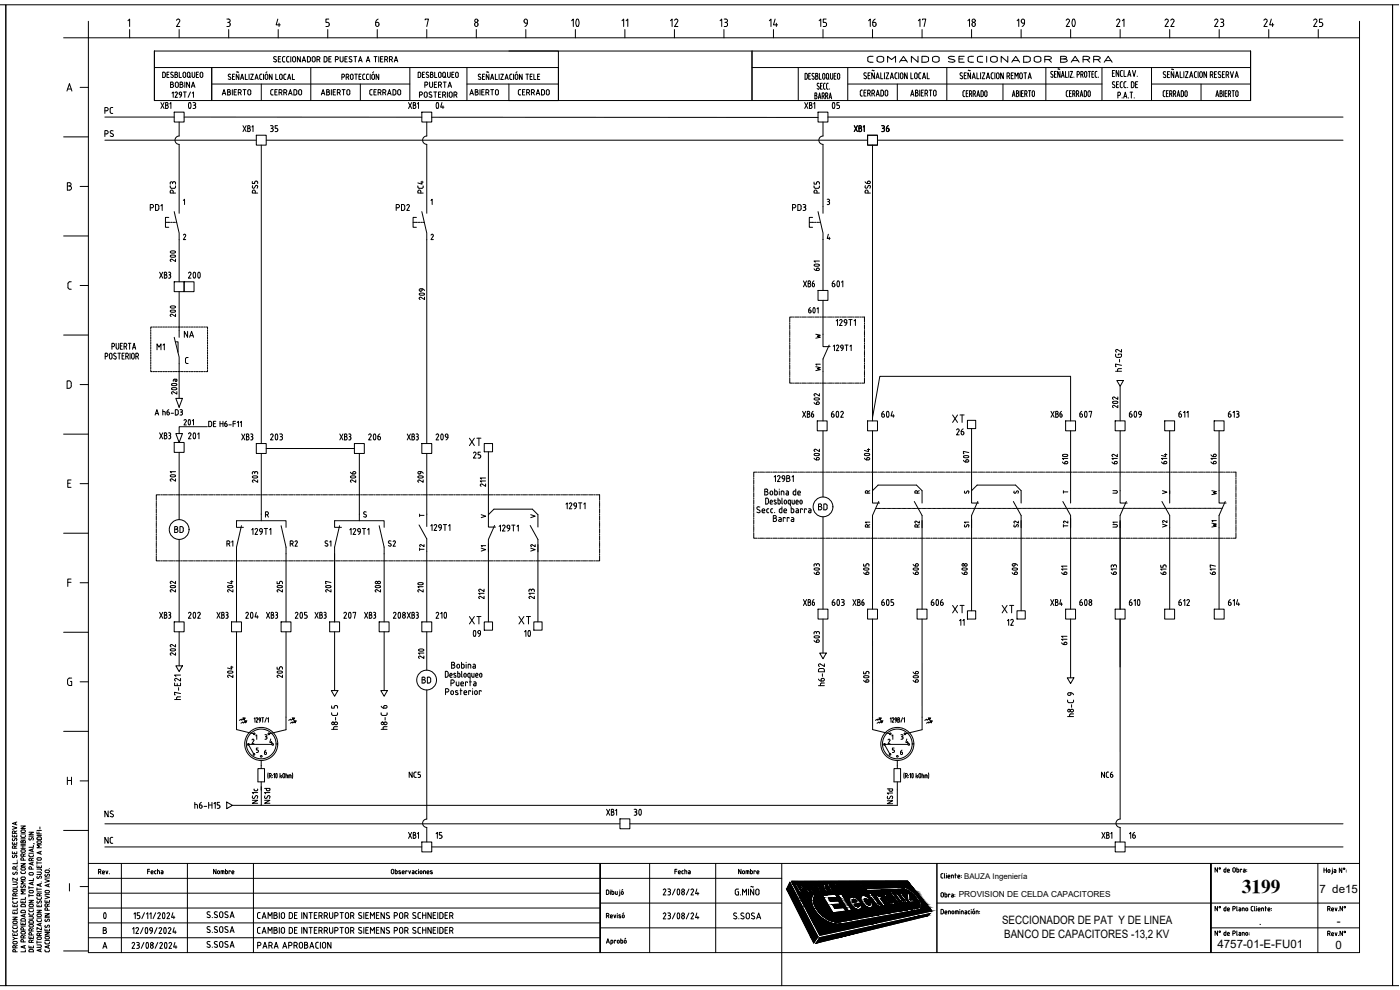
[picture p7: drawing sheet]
<svg xmlns="http://www.w3.org/2000/svg" width="420mm" height="297mm" viewBox="0 0 420 297" stroke-linecap="round" stroke-linejoin="round" font-family="sans-serif">
<defs><g id="words">
<g font-size="7.9">
<text x="168.3" y="10.2">10</text>
<text x="317.1" y="10.2">20</text>
</g>
<g font-size="7.1">
<text x="52.9" y="34.6">03</text>
<text x="127" y="34.6">04</text>
<text x="245.9" y="34.6">05</text>
<text x="247.3" y="88.2">601</text>
<text x="247.3" y="127.4">602</text>
<text x="262.1" y="127.4">604</text>
<text x="321.7" y="127.4">607</text>
<text x="336.5" y="127.4">609</text>
<text x="54" y="133.7">201</text>
<text x="78.7" y="134.1">203</text>
<text x="108.3" y="134.1">206</text>
<text x="128.4" y="134.1">209</text>
<text x="247.3" y="183.8">603</text>
<text x="262.1" y="183.8">605</text>
<text x="276.9" y="183.8">606</text>
<text x="321.7" y="183.8">608</text>
<text x="337.6" y="183.8">610</text>
<text x="54" y="187.7">202</text>
<text x="71.3" y="187.7">204</text>
<text x="86.1" y="187.7">205</text>
<text x="100.9" y="187.7">207</text>
<text x="115.7" y="187.7">208</text>
<text x="129.5" y="187.7">210</text>
<text x="138.3" y="193">09</text>
<text x="154.5" y="193">10</text>
</g>
<g font-size="6.6">
<text x="259.3" y="20.8">COMANDO SECCIONADOR BARRA</text>
<text x="30.3" y="43">PS</text>
<text x="54.3" y="80.8" transform="rotate(-90 54.3 80.8)">200</text>
<text x="247.6" y="83.6" transform="rotate(-90 247.6 83.6)">601</text>
<text x="54" y="85.4">200</text>
<text x="129.1" y="92.1" transform="rotate(-90 129.1 92.1)">209</text>
<text x="240.2" y="96">601</text>
<text x="54.3" y="97.4" transform="rotate(-90 54.3 97.4)">200</text>
<text x="247.6" y="123.5" transform="rotate(-90 247.6 123.5)">602</text>
<text x="52.9" y="129.5">201</text>
<text x="247.6" y="140.4" transform="rotate(-90 247.6 140.4)">602</text>
<text x="292.5" y="140.8" transform="rotate(-90 292.5 140.8)">607</text>
<text x="322.1" y="140.4" transform="rotate(-90 322.1 140.4)">610</text>
<text x="54.3" y="146.8" transform="rotate(-90 54.3 146.8)">201</text>
<text x="79" y="147.1" transform="rotate(-90 79 147.1)">203</text>
<text x="128.8" y="147.1" transform="rotate(-90 128.8 147.1)">209</text>
<text x="54.3" y="179.9" transform="rotate(-90 54.3 179.9)">202</text>
<text x="71.6" y="179.9" transform="rotate(-90 71.6 179.9)">204</text>
<text x="86.4" y="179.9" transform="rotate(-90 86.4 179.9)">205</text>
<text x="128.8" y="178.9" transform="rotate(-90 128.8 178.9)">210</text>
<text x="247.6" y="174.6" transform="rotate(-90 247.6 174.6)">603</text>
<text x="262.5" y="174.6" transform="rotate(-90 262.5 174.6)">605</text>
<text x="277.3" y="174.6" transform="rotate(-90 277.3 174.6)">606</text>
<text x="247.6" y="195.1" transform="rotate(-90 247.6 195.1)">603</text>
<text x="54.3" y="199" transform="rotate(-90 54.3 199)">202</text>
<text x="71.6" y="205.7" transform="rotate(-90 71.6 205.7)">204</text>
<text x="86.4" y="205.7" transform="rotate(-90 86.4 205.7)">205</text>
<text x="262.5" y="207.1" transform="rotate(-90 262.5 207.1)">605</text>
<text x="277.3" y="207.1" transform="rotate(-90 277.3 207.1)">606</text>
<text x="30.3" y="247.3">NS</text>
<text x="188" y="246.6">30</text>
<text x="27.2" y="277.6">0</text>
</g>
<g font-size="6.2">
<text x="262.8" y="59.3" transform="rotate(-90 262.8 59.3)">PS6</text>
<text x="336.9" y="124.5" transform="rotate(-90 336.9 124.5)">202</text>
<text x="262.5" y="140.4" transform="rotate(-90 262.5 140.4)">604</text>
<text x="108.3" y="147.1" transform="rotate(-90 108.3 147.1)">206</text>
<text x="114.3" y="165.8">S2</text>
<text x="100.9" y="179.9" transform="rotate(-90 100.9 179.9)">207</text>
<text x="115.7" y="179.9" transform="rotate(-90 115.7 179.9)">208</text>
<text x="291.7" y="174.6" transform="rotate(-90 291.7 174.6)">608</text>
<text x="306.9" y="174.6" transform="rotate(-90 306.9 174.6)">609</text>
<text x="128.8" y="199" transform="rotate(-90 128.8 199)">210</text>
</g>
<text font-size="5.8" x="372.7" y="268">3199</text>
<g font-size="5.7">
<text x="284.7" y="128.1">XT</text>
<text x="139.7" y="135.1">XT</text>
<text x="302.7" y="160.2">S2</text>
<text x="100.2" y="165.8" transform="rotate(-90 100.2 165.8)">S1</text>
<text x="284.7" y="185.2">XT</text>
<text x="299.5" y="185.2">XT</text>
</g>
<g font-size="5.3">
<text x="200" y="9.2">12</text>
<text x="214.8" y="9.2">13</text>
<text x="229.7" y="9.2">14</text>
<text x="244.5" y="9.2">15</text>
<text x="259.3" y="9.2">16</text>
<text x="278.7" y="9.2" transform="rotate(-90 278.7 9.2)">17</text>
<text x="293.5" y="9.2" transform="rotate(-90 293.5 9.2)">18</text>
<text x="308.3" y="9.2" transform="rotate(-90 308.3 9.2)">19</text>
<text x="333.7" y="9.2">21</text>
<text x="348.5" y="9.2">22</text>
<text x="363.4" y="9.2">23</text>
<text x="378.2" y="9.2">24</text>
<text x="393" y="9.2">25</text>
<text x="287.9" y="149.9">S</text>
<text x="302.7" y="149.9">S</text>
<text x="287.9" y="160.2">S1</text>
<text x="139.7" y="188.4">XT</text>
<text x="154.5" y="188.4">XT</text>
<text x="129.5" y="252.9">15</text>
<text x="337.6" y="252.9">16</text>
</g>
<g font-size="4.9">
<text x="189.4" y="9.2" transform="rotate(-90 189.4 9.2)">11</text>
<text x="30.3" y="35.3">PC</text>
<text x="46.9" y="33.9">XB1</text>
<text x="121.4" y="33.9">XB1</text>
<text x="240.2" y="33.9">XB1</text>
<text x="71.6" y="40.6">XB1</text>
<text x="80.1" y="40.6">35</text>
<text x="255.1" y="40.6">XB1</text>
<text x="263.5" y="40.6">36</text>
<text x="53.6" y="59.3" transform="rotate(-90 53.6 59.3)">PC3</text>
<text x="128.1" y="59.3" transform="rotate(-90 128.1 59.3)">PC4</text>
<text x="246.9" y="59.3" transform="rotate(-90 246.9 59.3)">PC5</text>
<text x="43.7" y="64.2">PD1</text>
<text x="117.8" y="64.2">PD2</text>
<text x="236.7" y="64.2">PD3</text>
<text x="46.6" y="84.7">XB3</text>
<text x="239.9" y="87.1">XB6</text>
<text x="45.9" y="106.2">M1</text>
<text x="54" y="102.3">NA</text>
<text x="239.5" y="126.3">XB6</text>
<text x="285.8" y="131.6">26</text>
<text x="314.3" y="126.3">XB6</text>
<text x="367.2" y="126.3">613</text>
<text x="46.6" y="133">XB3</text>
<text x="71.3" y="133.3">XB3</text>
<text x="100.9" y="133.3">XB3</text>
<text x="121" y="133.3">XB3</text>
<text x="140.8" y="138.6">25</text>
<text x="351" y="140.4" transform="rotate(-90 351 140.4)">614</text>
<text x="244.5" y="154.2">BD</text>
<text x="51.2" y="160.9">BD</text>
<text x="67" y="165.1">R1</text>
<text x="85.7" y="165.1">R2</text>
<text x="239.9" y="182.7">XB6</text>
<text x="254.7" y="182.7">XB6</text>
<text x="314" y="182.7">XB4</text>
<text x="352.4" y="182.7">612</text>
<text x="367.6" y="182.7">614</text>
<text x="46.6" y="186.6">XB3</text>
<text x="63.9" y="186.6">XB3</text>
<text x="78.7" y="186.6">XB3</text>
<text x="93.1" y="186.6">XB3</text>
<text x="108.3" y="186.6">XB3</text>
<text x="121" y="186.6">XB3</text>
<text x="300.9" y="188.7">12</text>
<text x="125.6" y="206">BD</text>
<text x="248.4" y="207.1" transform="rotate(-90 248.4 207.1)">h6-D2</text>
<text x="121.7" y="234.6">NC5</text>
<text x="329.5" y="234.6">NC6</text>
<text x="30.3" y="254.4">NC</text>
</g>
<g font-size="4.4">
<text x="80.1" y="29.6">CERRADO</text>
<text x="109.7" y="29.6">CERRADO</text>
<text x="154.2" y="29.6">CERRADO</text>
<text x="365.8" y="140.4" transform="rotate(-90 365.8 140.4)">616</text>
<text x="276.9" y="159.5" transform="rotate(-90 276.9 159.5)">R2</text>
<text x="321.4" y="159.5" transform="rotate(-90 321.4 159.5)">T2</text>
<text x="332.7" y="159.5">U1</text>
<text x="351" y="159.5" transform="rotate(-90 351 159.5)">V2</text>
<text x="365.8" y="159.5" transform="rotate(-90 365.8 159.5)">W1</text>
<text x="128.1" y="166.5" transform="rotate(-90 128.1 166.5)">T2</text>
<text x="143.2" y="166.5">V1</text>
<text x="161.6" y="166.5" transform="rotate(-90 161.6 166.5)">V2</text>
<text x="335.8" y="173.6" transform="rotate(-90 335.8 173.6)">613</text>
<text x="146" y="181" transform="rotate(-90 146 181)">212</text>
<text x="161.2" y="181" transform="rotate(-90 161.2 181)">213</text>
<text x="290.3" y="188.7" transform="rotate(-90 290.3 188.7)">11</text>
<text x="78" y="227.5">6</text>
</g>
<g font-size="4">
<text x="243.8" y="102.7">W</text>
<text x="246.9" y="112.5" transform="rotate(-90 246.9 112.5)">W1</text>
<text x="362.3" y="149.6">W</text>
<text x="143.2" y="156.6">V</text>
<text x="158" y="156.6">V</text>
<text x="261.8" y="159.5" transform="rotate(-90 261.8 159.5)">R1</text>
</g>
<g font-size="3.5">
<text x="258.6" y="149.2">R</text>
<text x="273.4" y="149.2">R</text>
<text x="317.9" y="149.2">T</text>
<text x="332.7" y="149.2">U</text>
<text x="347.5" y="149.2">V</text>
<text x="124.5" y="156.3">T</text>
<text x="396" y="268">7 de15</text>
<text x="300.7" y="277.1">SECCIONADOR DE PAT Y DE LINEA</text>
<text x="301.4" y="281.6">BANCO DE CAPACITORES -13,2 KV</text>
<text x="377.8" y="277.4">.</text>
<text x="401.2" y="277.4">-</text>
<text x="365.4" y="284.4">4757-01-E-FU01</text>
<text x="400.8" y="284.6">0</text>
</g>
<text font-size="2.5" x="287.7" y="269.2">PROVISION DE CELDA CAPACITORES</text>
<text font-size="2.4" x="289.4" y="263.7">BAUZA Ingeniería</text>
</g></defs>
<!-- layer: 0 -->
<g fill="none" stroke="#000" stroke-width=".3">
<path d="M0 1.4h1.7v294.3h-1.7M1.7 1.4h416.2v294.3h-416.2zM26.5 11.3h381.5v274.5h-381.5zM82.8 17.9a.44 .44 0 0 1 0 .7 .44 .44 0 0 1-.7-.2M82.9 17.1a.42 .42 0 0 0-.6-.1 .42 .42 0 0 0 0 .7l.5 .2M83.5 17.7h.6M84.2 17h-.7v1.6h.7M85.5 17h-.5l-.2 .4v1l.7 .2M86.7 17h-.5l-.2 .4 .1 1 .6 .2M87.3 17v1.6M87.9 17.2l.1-.2a.45 .45 0 0 1 .7 .4v.7a.45 .45 0 0 1-.4 .5 .45 .45 0 0 1-.5-.5zM90.1 17v1.6l-.9-1.6v1.6"/>
<path d="M90.7 18.6l.5-1.6 .5 1.6M90.8 18.1h.8M92.3 17l.8 .2 .1 .9-.3 .4-.6 .1zM93.8 17.2l.1-.2a.45 .45 0 0 1 .7 .4v.7a.45 .45 0 0 1-.5 .5 .45 .45 0 0 1-.4-.5zM95.1 17.9h.5a.44 .44 0 0 0 .4-.5 .44 .44 0 0 0-.4-.4h-.5v1.6M95.7 17.9l.3 .7M97.3 17l.8 .2 .1 .9-.3 .4-.6 .1zM98.7 17.7h.5M99.4 17h-.7v1.6h.7M100.6 17.9h.5a.44 .44 0 0 0 .4-.5 .44 .44 0 0 0-.4-.4h-.5v1.6M102.1 17v1.1a.45 .45 0 0 0 .4 .5 .45 .45 0 0 0 .5-.5v-1.1M103.5 17.7h.5"/>
<path d="M104.2 17h-.7v1.6h.7M105.4 17.9a.44 .44 0 0 1 0 .7 .44 .44 0 0 1-.6-.2M105.6 17.1a.42 .42 0 0 0-.7-.1 .42 .42 0 0 0 .1 .7l.5 .2M106.2 17h.9M106.6 17v1.6M107.6 18.6l.5-1.6 .6 1.6M107.8 18.1h.7M109.9 18.6l.6-1.6 .5 1.6M110.1 18.1h.7M112.2 17h.9M112.7 17v1.6M113.7 17v1.6"/>
<path d="M114.2 17.7h.5M114.9 17h-.7v1.6h.7M115.5 17.9h.4a.44 .44 0 0 0 .5-.5 .44 .44 0 0 0-.5-.4h-.4v1.6M116 17.9l.3 .7M116.9 17.9h.4a.44 .44 0 0 0 .5-.5 .44 .44 0 0 0-.5-.4h-.4v1.6M117.4 17.9l.4 .7M118.3 18.6l.5-1.6 .6 1.6M118.5 18.1h.7M419.8 1.4h-1.9v294.3h1.9M49.2 21.6h-.4v1.7h.4M49.2 21.6l.4 .3v.9M49.6 22.8l-.4 .5"/>
<path d="M50.1 22.4h.5M50.7 21.6h-.6v1.7h.6M51.2 24.6l.7 .2v.4l-.3 .1a.45 .45 0 0 1 .5 .5 .45 .45 0 0 1-.5 .4h-.4zM51.2 25.3h.4M51.4 22.3l.5 .3a.41 .41 0 0 1 0 .6 .41 .41 0 0 1-.7-.1M52 21.7a.4 .4 0 0 0-.6 0 .4 .4 0 0 0 0 .6M52.5 21.6l.7 .2v.4l-.3 .2 .4 .2-.2 .6-.6 .1zM52.5 22.4h.4M52.7 24.8l.1-.1a.45 .45 0 0 1 .7 .4v.7a.46 .46 0 0 1-.4 .4 .46 .46 0 0 1-.5-.4zM53.8 36.6v4.2a1.26 1.26 0 0 0-1.3 1.3 1.26 1.26 0 0 0 1.3 1.2v20.7M53.8 21.6v1.7h.6M54 24.6l.8 .2v.4l-.3 .1a.45 .45 0 0 1 .4 .5 .45 .45 0 0 1-.4 .4h-.5z"/>
<path d="M54 25.3h.5M55.1 21.7h.4l.2 .4v.9l-.4 .3-.4-.5zM55.5 24.6v1.6M56.4 21.7h.4l.2 .4v.9l-.4 .3-.4-.5zM56.8 22.9l.4 .4M56.9 24.6v1.6l-.9-1.6v1.6M57.4 26.2l.6-1.6 .5 1.6M57.6 25.8h.7M57.7 21.6v1.4l.4 .3 .3-.3 .1-1.4M58.9 22.4h.5M59.6 21.6h-.7v1.7h.7M60.3 21.7h.4l.2 .4-.1 .9-.3 .3-.4-.5z"/>
<path d="M66.7 28.5l.5-1.6 .6 1.6M66.9 28.1h.7M68.3 26.9l.8 .2v.3l-.3 .2a.45 .45 0 0 1 .4 .4 .45 .45 0 0 1-.4 .5h-.5zM68.3 27.6h.4M68.8 22.3l-.3 .4 .6 .5a.42 .42 0 0 1 0 .6 .42 .42 0 0 1-.6-.1M68.8 22.2l.4 .1M69.7 26.9v1.6M69.8 23h.5M70.3 27.6h.5M70.4 22.3h-.6v1.6h.6M71 21.6h.6M71 26.9h-.7v1.6h.7"/>
<path d="M71.5 27.8h.5a.45 .45 0 0 0 .4-.5 .45 .45 0 0 0-.4-.4h-.5v1.6M71.7 22.3v1.6l-.8-1.6v1.6M72.1 27.8l.3 .7M72.2 23.9l.5-1.6 .4 1.6M72.3 23.4h.7M72.9 26.9h.9M73.4 26.9v1.6M73.6 22.3v1.6h.7M74.4 27.1l.2-.1a.45 .45 0 0 1 .7 .3v.7a.45 .45 0 0 1-.5 .5 .45 .45 0 0 1-.4-.4zM74.8 22.3v1.6M75.2 22.3h.8l-.8 1.6h.8M76.5 23.9l.5-1.6 .5 1.6"/>
<path d="M76.7 23.4h.6M78.6 22.3h-.5l-.1 .4v1l.6 .2M79.1 22.3v1.6M79.6 22.7v.7M79.6 22.7l.4-.5 .4 .5M80.1 21.5l-.3 .3M80.4 22.7l-.2 1.1h-.4l-.2-.4M81.7 22.3v1.6l-.9-1.6v1.6M82.8 22.3v1.6h.6M83.9 22.7l.1 .9 .3 .3 .3-.3 .1-.9M83.9 22.7l.4-.5 .4 .5M85.8 22.3l-.6 .1v1.1l.2 .3 .4 .1"/>
<path d="M86.3 23.9l.5-1.6 .5 1.6M86.4 23.4h.7M87.8 22.3v1.6h.6M96.4 28.5l.6-1.6 .5 1.6M96.6 28.1h.7M98 26.9l.8 .2v.3l-.3 .2a.45 .45 0 0 1 .4 .4 .45 .45 0 0 1-.4 .5h-.5zM98 27.6h.5M99.5 26.9v1.6M100 27.6h.5M100.7 26.9h-.7v1.6h.7M101.2 27.8h.5a.45 .45 0 0 0 .4-.5 .45 .45 0 0 0-.4-.4h-.5v1.6M101.8 27.8l.3 .7"/>
<path d="M102.7 26.9h.9M103 22.3h-.4v1.6M103 22.2l.3 .3v.4l-.7 .2M103.1 26.9v1.6M104.2 27.1l.1-.1a.45 .45 0 0 1 .7 .3v.7a.45 .45 0 0 1-.4 .5 .45 .45 0 0 1-.5-.4zM104.3 22.3h-.4v1.6M104.3 22.2l.3 .3v.4l-.7 .2M104.4 23.1l.3 .8M105.2 22.7v.9l.4 .3 .3-.3 .1-.9M105.2 22.7l.4-.5 .4 .5M106.4 22.3h.9M106.8 22.3v1.6"/>
<path d="M107.7 23h.5M108.4 22.3h-.7v1.6h.7M109.5 22.3l-.6 .1v1.1l.1 .3 .5 .1M110.6 22.3l-.6 .1v1.1l.2 .3 .4 .1M111.1 22.3v1.6M111.6 22.7l.1 .9 .3 .3 .3-.3 .1-.9M111.6 22.7l.4-.5 .4 .5M112.2 21.5l-.4 .3M113.7 22.3v1.6l-.8-1.6v1.6M126.3 22.8l-.2 .4-.6 .1v-1.6l.7 .2 .1 .9M126.8 22.4h.5M127.4 21.7h-.6v1.6h.6"/>
<path d="M127.5 25.5h.4a.45 .45 0 0 0 .5-.4 .45 .45 0 0 0-.5-.5h-.4v1.6M128.1 22.3l.4 .3a.41 .41 0 0 1 0 .6 .41 .41 0 0 1-.6-.1M128.1 36.6v4.2a1.26 1.26 0 0 0-1.3 1.3 1.26 1.26 0 0 0 1.3 1.2v20.7M128.6 21.7a.4 .4 0 0 0-.6 0 .4 .4 0 0 0 .1 .6M128.9 24.6v1.2a.45 .45 0 0 0 .5 .4 .45 .45 0 0 0 .4-.4v-1.2M129.2 21.7l.7 .1v.4l-.3 .2 .3 .2-.1 .6-.6 .1zM129.2 22.4h.4M130.3 25.3h.6M130.5 21.7v1.6h.6M131.1 24.6h-.8v1.6h.8M131.6 25.5h.5a.45 .45 0 0 0 .4-.4 .45 .45 0 0 0-.5-.5h-.4v1.6M131.8 21.7h.4l.2 .4-.1 .9-.3 .3-.4-.5z"/>
<path d="M132.1 25.5l.4 .7M133 24.6h.9M133.1 21.7h.4l.2 .4-.1 .9-.3 .3-.4-.5zM133.4 22.9l.4 .4M133.5 24.6v1.6M134.3 21.7l.1 1.3 .3 .3 .4-.3v-1.3M134.5 26.2l.5-1.6 .5 1.6M134.6 25.8h.8M135.6 22.4h.5M136.2 21.7h-.6v1.6h.6M136.9 21.7h.4l.2 .4v.9l-.4 .3-.4-.5zM141 28.5l.6-1.6 .5 1.6"/>
<path d="M141.2 28.1h.7M142.6 26.9l.8 .2v.3l-.3 .2a.45 .45 0 0 1 .4 .4 .45 .45 0 0 1-.4 .5h-.5zM142.6 27.6h.5M143.5 23.7l.5 .2M143.9 22.3l-.4 .4 .8 .7-.3 .5M143.9 22.2l.4 .1M144 26.9v1.6M144.6 27.6h.5M144.8 23h.5M145.3 26.9h-.7v1.6h.7M145.5 22.3h-.7v1.6h.7M145.8 27.8h.5a.45 .45 0 0 0 .4-.5 .45 .45 0 0 0-.4-.4h-.5v1.6"/>
<path d="M146 21.6h.3M146.3 21.6h.4M146.4 27.8l.3 .7M146.7 22.3v1.6l-.8-1.6v1.6M147.2 23.9l.5-1.6 .5 1.6M147.3 26.9h.8M147.4 23.4h.6M147.7 26.9v1.6M148.7 22.3v1.6h.6M148.7 27.1l.2-.1a.45 .45 0 0 1 .7 .3v.7a.45 .45 0 0 1-.5 .5 .45 .45 0 0 1-.4-.4zM149.8 22.3v1.6M150.3 22.3h.8l-.8 1.6h.8"/>
<path d="M151.6 23.9l.4-1.6 .5 1.6M151.7 23.4h.7M153.6 22.3h-.4l-.2 .4 .1 1 .5 .2M154.1 22.3v1.6M154.6 22.7l.1 .9 .3 .3 .4-.3v-.9M154.6 22.7l.4-.5 .4 .5M155.2 21.5l-.4 .3M156.7 22.3v1.6l-.8-1.6v1.6M157.8 22.3h.8M158.2 22.3v1.6M159.1 23h.5M159.7 22.3h-.6v1.6h.6"/>
<path d="M160.2 22.3v1.6h.7M161.3 23h.5M162 22.3h-.7v1.6h.7M247 36.6v4.2a1.25 1.25 0 0 0-1.3 1.3 1.25 1.25 0 0 0 1.3 1.2v20.7M76.9 40.6h3v2.9h-3zM78.4 43.5v89.6M248.6 59.8l.4 .3-.4 .4 .3 .2v.5l-.3 .2M260.4 40.6h2.9v2.9h-2.9zM261.9 43.5v82.8M49.7 66.7h1M50.7 65.2h-1v3h1M52.3 63.5l1.5 6.4v14.6"/>
<path d="M55 60.1l.4-.3v1.6M124 66.7h1M125 65.2h-1v3h1M126.6 63.5l1.5 6.4v63.2M129.3 60.1l.4-.3v1.6M129.4 70.5l.3-.2 .4 .3-.8 1.3h.8M242.9 66.7h1M243.9 65.2h-1v3h1M245.5 63.5l1.5 6.4v2M247 71.8v15.4M248.3 61.4h.3M248.6 70.3l-.3 1.2h.8"/>
<path d="M248.9 71.2v.7M53.8 87.5v11.7M247 90.1v10.2M251 96.3l.4-.4v1.8M252.4 95.9l.4 .4-.8 1.4h.7M252.4 95.9l-.4 .3M254.1 96.9h-.3a.46 .46 0 0 1-.5-.4 .46 .46 0 0 1 .3-.5 .46 .46 0 0 1 .5 .3v.8l-.6 .6M254.7 95.9h1M255.2 95.9v1.8M256.3 96.3l.4-.4v1.8M52.3 101.2l1.5 5.9v12.4M52.6 102.6h.8v3.1"/>
<path d="M52.8 119.5h2l-1 2.7zM247 111.4v14.9M334.8 106.2l.2 1h1.1M334.8 111.4h1.8M335.2 114.2h2l-1 1.7zM335.6 106.5v-.3h1l-.1 .8-.4 .2M336 107.8v.8M336.2 115.9v10.4M336.6 110.6h-1l-.2 .8M336.6 109.6l-1.8-.4v.8h.2M336.6 104.9v.7l-1.4-.7-.4 .3 .3 .4M53.8 135.7v20.2"/>
<path d="M78.4 136.1v20.1M79.9 134.6h26.5M107.8 136.1v20.1M128.1 136.1v18.2M146.6 135.6v18.8l1.6-1.6h11.6M247 129.3v19.8M261.9 125.3l2.1-12.4h57.3v13.4M261.9 129.3v17.9l1.6-1.7h11.6M291.6 128.6v18.6M321.3 129.3v17.9M336.2 129.3v17.9M349.5 126.3h3v3h-3z"/>
<path d="M351 129.3v18.8M364.4 126.3h3v3h-3zM365.9 129.3v17.9M72.5 157.7l-1.5 6.5M73 158.2h-2v-2h14.8v2M75.5 159l.4-.4v1.8M76.5 158.9l.4-.3 .4 .2v.4l-.8 1.2h.8M77.9 159v.2M77.9 159l.4-.4a1.05 1.05 0 0 1-.2 1.7M77.9 159.2l.2 .3 .6 .1M79.3 158.6h1M79.7 154.4h.4a.44 .44 0 0 0 .5-.4 .44 .44 0 0 0-.5-.4h-.4v1.6"/>
<path d="M79.8 158.6v1.8M80.2 154.4l.4 .8M80.9 159l.4-.4v1.8M84.4 157.7l1.4 6.5M101.9 157.7l-1.5 6.5M102.5 158.2h-2.1v-2h14.9v2M105 159l.4-.4v1.8M106 158.9l.4-.3 .3 .2v.4l-.7 1.2h.8M108.2 159.5v-.5a.46 .46 0 0 0-.6-.3 .46 .46 0 0 0-.3 .5 .46 .46 0 0 0 .5 .4h.4M108.2 159.5l-.2 .5-.4 .3M108.7 158.6h1M109.2 158.6v1.8"/>
<path d="M109.8 154.5a.44 .44 0 0 1 0 .7 .44 .44 0 0 1-.7-.2M109.9 153.6a.42 .42 0 0 0-.6 0 .42 .42 0 0 0 0 .6l.5 .3M110.3 159l.4-.4v1.8M113.8 157.7l1.5 6.5M129.3 157.8l.4-.4v1.8M130.3 157.7l.4-.3 .3 .2v.4l-.7 1.2h.8M132.5 158.4h-.4a.46 .46 0 0 1-.5-.4 .46 .46 0 0 1 .3-.5 .46 .46 0 0 1 .6 .3l-.1 .8-.5 .6M133 157.4h1M133.5 157.4v1.8M134.6 157.8l.4-.4v1.8M149.8 158l.4-.4v1.7M150.8 157.8l.4-.2 .3 .2v.4l-.7 1.1h.8"/>
<path d="M153 158.5h-.4a.46 .46 0 0 1-.5-.3 .46 .46 0 0 1 .3-.6 .46 .46 0 0 1 .6 .4l-.1 .8-.5 .5M153.6 157.6h1M154.1 157.6v1.7M155.2 158l.4-.4v1.7M169.8 151.3l.4-.4v1.8M170.8 151.2l.4-.3 .4 .2v.4l-.8 1.2h.8M172.2 151.3v.2M172.2 151.3l.2-.4h.4l.2 .9h-.6l-.2-.3M173 151.8l-.1 .5-.5 .4M173.6 150.9h1M174.1 150.9v1.8M175.2 151.3l.4-.4v1.8"/>
<path d="M232.3 143.1l.4-.4v1.8M233.3 143l.4-.3 .4 .2v.4l-.8 1.2h.8M234.8 142.9l.3-.2 .4 .2v.8l-.7-.2zM235.5 143.6l-.1 .6-.5 .3M236.1 143.5h.5M236.6 142.7h-.5v1.8h.5M236.6 142.7l.4 .4-.4 .4a.49 .49 0 0 1 .5 .5 .49 .49 0 0 1-.5 .5M237.7 143.1l.4-.4v1.8M247 155.1v27.7M261.9 158.4v24.4M262.8 152.6h.2M263.1 152.6h.3"/>
<path d="M263.5 152.6h.2M263.9 152.6h.2M264.2 152.6h.3M264.6 152.6h.3M265 152.6h.2M265.4 152.6h.2M265.7 152.6h.3M266.1 152.6h.3M266.5 152.6h.2M266.9 152.6h.2M267.2 152.6h.3M267.6 152.6h.3"/>
<path d="M268 152.6h.2M268.4 152.6h.2M268.7 152.6h.3M269.1 152.6h.3M269.5 152.6h.2M269.9 152.6h.2M270.2 152.6h.3M270.6 152.6h.3M271 152.6h.2M271.4 152.6h.2M271.7 152.6h.3M272.1 152.6h.3"/>
<path d="M272.5 152.6h.2M272.9 152.6h.2M273.2 152.6h.3M273.6 152.6h.3M274 152.6h.2M274.4 152.6h.2M274.7 152.6h.3M275.1 152.6h.3M275.5 152.6h.2M275.9 152.6h.2M276.2 152.6h.3M276.6 152.6h.3"/>
<path d="M276.7 156.2v26.6M277 152.6h.2M277.4 152.6h.2M277.7 152.6h.3M278.1 152.6h.3M278.5 152.6h.2M278.9 152.6h.2M279.2 152.6h.3M279.6 152.6h.3M280 152.6h.2M280.4 152.6h.2M280.7 152.6h.3"/>
<path d="M281.1 152.6h.3M281.5 152.6h.2M281.9 152.6h.2M282.2 152.6h.3M282.9 152.5l-.3 .1M283 152.5h.2M283.4 152.5h.2M283.7 152.5h.3M284.1 152.5h.3M284.5 152.5h.2M284.9 152.5h.2M285.2 152.5h.3"/>
<path d="M285.6 152.5h.3M286 152.5h.2M286.4 152.5h.2M286.7 152.5h.3M287.1 152.5h.3M287.5 152.5h.2M287.9 152.5h.2M288.2 152.5h.3M288.6 152.5h.3M289 152.5h.2M289.4 152.5h.2M289.7 152.5h.3"/>
<path d="M290.1 152.5h.3M290.5 152.5h.2M290.9 152.5h.2M291.2 152.5h.3M291.6 155.9v27.4M291.6 152.5h.3M292 152.5h.2M292.4 152.5h.2M292.7 152.5h.3M293.1 152.5h.3M293.3 145.5h11.5M293.5 152.5h.2"/>
<path d="M293.9 152.5h.2M294.2 152.5h.3M294.6 152.5h.3M295 152.5h.2M295.4 152.5h.2M295.7 152.5h.3M296.1 152.5h.3M296.5 152.5h.2M296.9 152.5h.2M297.2 152.5h.3M297.6 152.5h.3M298 152.5h.2"/>
<path d="M298.4 152.5h.2M298.7 152.5h.3M299.1 152.5h.3M299.5 152.5h.2M299.9 152.5h.2M300.2 152.5h.3M300.6 152.5h.3M301 152.5h.2M301.4 152.5h.2M301.7 152.5h.3M302.1 152.5h.3M302.5 152.5h.2"/>
<path d="M302.9 152.5h.2M303.2 152.5h.3M303.6 152.5h.3M304 152.5h.2M304.4 152.5h.2M304.7 152.5h.3M305.1 152.5h.3M305.5 152.5h.2M305.9 152.5h.2M306.2 152.5h.3M306.5 156.2v27.1M306.9 152.5h-.3"/>
<path d="M307 152.5h.2M307.4 152.5h.2M307.7 152.5h.3M308.1 152.5h.3M308.5 152.5h.2M308.9 152.5h.2M309.2 152.5h.3M309.6 152.5h.3M310 152.5h.2M310.4 152.5h.2M310.7 152.5h.3M311.1 152.5h.3"/>
<path d="M311.5 152.5h.2M311.9 152.5h.2M312.2 152.5h.3M312.6 152.5h.3M313 152.5h.2M313.4 152.5h.2M313.7 152.5h.3M314.1 152.5h.3M314.5 152.5h.2M314.9 152.5h.2M315.2 152.5h.3M315.6 152.5h.3"/>
<path d="M316 152.5h.2M316.4 152.5h.2M316.7 152.5h.3M317.1 152.5h.3M317.5 152.5h.2M317.9 152.5h.2M318.2 152.5h.3M318.6 152.5h.3M319 152.5h.2M319.4 152.5h.2M319.7 152.5h.3M320.1 152.5h.3"/>
<path d="M320.5 152.5h.2M320.9 152.5h.2M321.2 152.5h.3M321.3 155.4v27.4M321.6 152.5h.3M322 152.5h.2M322.4 152.5h.2M322.7 152.5h.3M323.1 152.5h.3M323.5 152.5h.2M323.9 152.5h.2M324.2 152.5h.3"/>
<path d="M324.6 152.5h.3M325 152.5h.2M325.4 152.5h.2M325.7 152.5h.3M326.1 152.5h.3M326.5 152.5h.2M326.9 152.5h.2M327.2 152.5h.3M327.6 152.5h.3M328 152.5h.2M328.4 152.5h.2M328.7 152.5h.3"/>
<path d="M329.1 152.5h.3M329.5 152.5h.2M329.9 152.5h.2M330.2 152.5h.3M330.9 152.5h-.3M331 152.5h.2M331.4 152.5h.2M331.7 152.5h.3M332.1 152.5h.3M332.5 152.5h.2M332.9 152.5h.2M333.2 152.5h.3"/>
<path d="M333.6 152.5h.3M334 152.5h.2M334.4 152.5h.2M334.7 152.5h.3M335.1 152.5h.3M335.5 152.5h.2M335.9 152.5h.2M336.2 156.2v26.6M336.2 152.5h.3M336.6 152.5h.3M337 152.5h.2M337.4 152.5h.2"/>
<path d="M337.7 152.5h.3M338.1 152.5h.3M338.5 152.5h.2M338.9 152.5h.2M339.2 152.5h.3M339.6 152.5h.3M340 152.5h.2M340.4 152.5h.2M340.7 152.5h.3M341.1 152.5h.3M341.5 152.5h.2M341.9 152.5h.2"/>
<path d="M342.2 152.5h.3M342.6 152.5h.3M343 152.5h.2M343.4 152.5h.2M343.7 152.5h.3M344.1 152.5h.3M344.5 152.5h.2M344.9 152.5h.2M345.2 152.5h.3M345.6 152.5h.3M346 152.5h.2M346.4 152.5h.2"/>
<path d="M346.7 152.5h.3M347.1 152.5h.3M347.5 152.5h.2M347.9 152.5h.2M348.2 152.5h.3M348.6 152.5h.3M349 152.5h.2M349.4 152.5h.2M349.7 152.5h.3M350.1 152.5h.3M350.5 152.5h.2M350.9 152.5h.2"/>
<path d="M351 158.4v24.4M351.2 152.5h.3M351.6 152.5h.3M352 152.5h.2M352.4 152.5h.2M352.7 152.5h.3M353.1 152.5h.3M353.5 152.5h.2M353.9 152.5h.2M354.2 152.5h.3M354.9 152.5h-.3M355 152.5h.2"/>
<path d="M355.4 152.5h.2M355.7 152.5h.3M356.1 152.5h.3M356.5 152.5h.2M356.9 152.5h.2M357.2 152.5h.3M357.6 152.5h.3M358 152.5h.2M358.4 152.5h.2M358.7 152.5h.3M359.1 152.5h.3M359.5 152.5h.2"/>
<path d="M359.9 152.5h.2M360.2 152.5h.3M360.6 152.5h.3M361 152.5h.2M361.4 152.5h.2M361.7 152.5h.3M362.1 152.5h.3M362.5 152.5h.2M362.9 152.5h.2M363.2 152.5h.3M363.6 152.5h.3M364 152.5h.2"/>
<path d="M364.4 152.5h.2M364.7 152.5h.3M365.1 152.5h.3M365.5 152.5h.2M365.9 158.4v24.4M365.9 152.5h.2M366.2 152.5h.3M366.6 152.5h.2M53.8 161.9v24.7M71 166.2v20.4M85.8 166.2v20.4M100.4 166.2v20.4"/>
<path d="M115.3 166.2v20.4M128.1 165.4v21.2M146.6 163.1v23.5M161.4 163.4v23.2M52.8 199.8h2l-1 1.7zM71 189.6v29.3l5.3 1.3M85.8 189.6v29.3l-5.1 1.3M100.4 189.6v17.6M115.3 189.6v17.6M126.6 186.6h3v3h-3zM128.1 189.6v11.5M246 195.9h2l-1 1.8z"/>
<path d="M261.9 185.7v33.2l5.3 1.3M276.7 185.7v33.2l-5.1 1.3M321.3 185.7v17.7M334.7 182.8h3v2.9h-3zM336.2 185.7v60.1a1.25 1.25 0 0 0-1.3 1.2 1.25 1.25 0 0 0 1.3 1.3M349.5 182.8h3v2.9h-3zM364.4 182.8h3v2.9h-3zM52.4 204.9v.8h1.8v-.8M52.4 209.9h1.8M53 203.6l-.5 .1-.1 .4 .3 .2M53.2 205.1v.6M53.6 206.3v.8"/>
<path d="M54.2 209.1h-1l-.2 .8M54.2 208.1l-1.8-.4v.8h.2M54.2 203.5v.8l-1.2-.7M54.2 202.6h-1.8l.4 .4M73 215.5h.5l-.3 .4zM73.1 215.7l-1.3 .4M73.5 216.3h.5l-.3 .5zM73.6 216.6l-1.3 .4M87.8 215.5h.5l-.2 .4zM87.9 215.7l-1.3 .4M88.3 216.3h.5l-.2 .5zM88.4 216.6l-1.3 .4"/>
<path d="M99.4 207.2h2l-1 1.7zM99.5 213.9l.1 .5 .4 .3M99.5 211.8v.7h.8l.1-.6 .5-.2 .4 .2v.6M99.5 218.8h1.8M100.1 218.4v.4M100.7 216.6h.2M100.7 215.3v.7M100.7 216.6a.41 .41 0 0 0-.2 .7 .41 .41 0 0 0 .7 0 .41 .41 0 0 0-.3-.7M101.3 218l-1 .1-.2 .3M101.3 213.9l-.2 .7-1.1 .1M114.3 207.2h2l-1 1.7zM114.4 213.9v.5l.4 .3"/>
<path d="M114.4 218.8h1.8M114.4 211.9l.8 .6M114.8 214.7h.9M115 218.4v.4M115.3 211.8a.45 .45 0 0 1 .7 0 .45 .45 0 0 1-.2 .7h-.6zM115.6 216.6h.2M115.6 215.3v.7M115.6 216.6l-.4 .4 .4 .4M115.8 216.6l.4 .4-.2 .4h-.4M116.2 218l-1 .1-.2 .3M116.2 213.9v.3M116.2 214.2l-.5 .5"/>
<path d="M128.1 207v38.8a1.25 1.25 0 0 0-1.3 1.2 1.25 1.25 0 0 0 1.3 1.3M263.9 215.5h.5l-.3 .4zM264 215.7l-1.3 .4M264.4 216.3h.5l-.3 .5zM264.5 216.6l-1.3 .4M278.7 215.5h.5l-.2 .4zM278.8 215.7l-1.3 .4M279.2 216.3h.5l-.2 .5zM279.3 216.6l-1.3 .4M320.3 203.4h2l-1 1.7zM320.4 210l.1 .6 .3 .2h1.2l.2-.8M320.4 215h1.8"/>
<path d="M321.4 207.9v.4a.45 .45 0 0 1-.4 .4 .45 .45 0 0 1-.5-.3 .45 .45 0 0 1 .3-.5h.8l.6 .6M321.6 211.4v.8M322.2 214.2l-1 .1-.2 .7M77.4 230.6h2v4h-2zM78.4 234.6v7h-8.6M78.4 228.2v2.4M81.6 223.3h-7.1l1.7 3M268.3 230.6h2v4h-2zM269.3 234.6v7h-190.9M269.3 228.2v2.4M272.5 223.3h-7.1l1.7 3M26.5 259.1h381.5"/>
<path d="M36.4 259.1v26.7M56.2 259.1v26.7M58.5 241.3l.7 .2 .1 1M58.5 240.7v1.8M59.8 241.5h.5a.43 .43 0 0 1 .3 .7 .43 .43 0 0 1-.8-.1zM60.4 240.7l-.5 .8M61.2 241.9h.8M62.6 241.5h1M62.6 240.7v1.8M63.6 240.7v1.8M64.2 241.1l.4-.4v1.8M65.2 242.5h.4"/>
<path d="M65.9 240.7h-.7v.8l.6 .1 .2 .3M66 241.9v.2M66 242.1l-.4 .4M68 240.7l1.8 .9-1.8 1zM76.1 259.1v26.7M122.6 249.8l.9 1.7M123.5 249.8l-.9 1.7M124 250.5h.4M124.4 250.5l.4 .5-.4 .5M124.4 250.5l.3-.2v-.4l-.7-.1v1.7h.4M125.3 250.2l.3-.4v1.7M126.6 252.6h3v3h-3z"/>
<path d="M182 242.8l1 1.8M183 242.8l-1 1.8M183.5 242.8l.6 .2v.4l-.2 .2 .4 .5-.4 .5h-.4zM183.5 243.6h.4M184.7 243.2l.4-.4v1.8M195 259.1v26.7M214.8 259.1v26.7M234.6 259.1v36.6M281.2 259.1v26.7M330.7 249.8l.9 1.7M331.6 249.8l-.9 1.7M332.1 250.5h.4"/>
<path d="M332.5 250.5l.4 .5-.4 .5M332.5 250.5l.3-.2v-.4l-.7-.1v1.7h.4M333.4 250.2l.3-.4v1.7M334.7 252.6h3v3h-3zM395.5 259.1v26.7M26.5 263.5h208.1M26.5 276.9h153.6M26.5 272.4h153.6M26.5 268h153.6M180.1 271h54.5M180.1 278.4h54.5M237.1 264.7l8.3 16.4-1.2 1.8-8.1-16.1z"/>
<path d="M237.6 264.5l34.8-.2 7.2 9-33.6 7.3zM238.7 265.3h1.4a.9 .9 0 0 1 .7 1.4l-.8 .1 .6 1h-.6zM239.4 265.7h.5a.45 .45 0 0 1 .3 .7h-.4zM241.8 265.6l.7 .1 .3 .5-.6 .2zM243.3 266.5l-.1-.6-.4-.5-1.7-.1 1.4 2.5M243.3 266.5l1 1.2h-.5l-.8-1h-.6l.6 1.1h-.5M244 265.3a1.68 1.68 0 0 1 2.1 1.6 .67 .67 0 0 1-.4 .8 .67 .67 0 0 1-.9-.4l-.8-1.1zM244.1 268.3l.5 .2a4.5 4.5 0 0 0 1.5 5.6 7.4 7.4 0 0 0 6.2 2.5l23.2-4.2a.7 .7 0 0 0 .6-.4 .7 .7 0 0 0-.1-.8 7.9 7.9 0 0 0-4.7-4.4l-11.3 .4-.3-.5 11.6-.5a7.8 7.8 0 0 1 5.4 5.6l-.3 .7-.7 .5-22.9 4.1a8.5 8.5 0 0 1-9.3-6.9v-.7zM244.4 265.6a1.46 1.46 0 0 1 1.1 1.7l-.8-.7zM245.8 265.2h.5l.9 .8-.1-.8h.5l.1 1.2 .7 1.1h-.6l-.5-.9zM246.8 268.6l3.9-.3 .6 1-2.7 .2 .6 .9 2.4-.1 .6 .9-2.4 .2 .8 1.2 2.6-.3 .7 1-3.9 .6zM248.1 265.1h1.3l.3 .4-.8 .1 .3 .5h.7l.3 .3-.7 .1 .4 .5h.8l.2 .5h-1.3z"/>
<path d="M250.6 265.1l.7 .1 .6 .6h-.4l-.5-.3a1.51 1.51 0 0 0 1.1 1.5l-.1-.4a.47 .47 0 0 1 .5 .3 .47 .47 0 0 1-.2 .5 2.12 2.12 0 0 1-1.7-2.3zM251.2 276.6h.1M251.4 268.3l1.2-.1 3.1 4.9-1.1 .2zM253.9 265.1h.4l1.4 2.1h-.4zM254.2 266.5h-.3l.1 .4a1.56 1.56 0 0 1-1-1.5l.4 .4 .4-.1-.3-.3a.61 .61 0 0 0-.5-.5 .61 .61 0 0 0-.6 .4 2.1 2.1 0 0 0 2 2l-.2-.8M255.1 269.3a2.58 2.58 0 0 1 3.4 1.7l-2.1 .3 .4 .5a.51 .51 0 0 0 .6 .3 .51 .51 0 0 0 .4-.5l.8-.1a1.19 1.19 0 0 1-.6 1.4 1.19 1.19 0 0 1-1.4-.3l-1.2-1a1.78 1.78 0 0 1-.3-2.3zM255.4 265a1.74 1.74 0 0 1 1.7 2.2 1.72 1.72 0 0 1-1.7-2.2zM255.8 265.3a1.42 1.42 0 0 1 1 1.6l-.8-.8zM255.9 270h.7l.5 .5-1.1 .2zM256.9 265.1l.4-.1 1.3 1.1-.7-1 .3-.1 1.3 2h-.3l-1.3-1.1 .8 1.2h-.4zM258.6 268.9a2.23 2.23 0 0 1 2.7 1.1l-.9 .1a.51 .51 0 0 0-.4-.4 .51 .51 0 0 0-.6 .2l.8 1.3a.49 .49 0 0 0 .4 .4 .49 .49 0 0 0 .5-.3l-.2-.6 .8-.1a1.07 1.07 0 0 1 0 1.5 1.07 1.07 0 0 1-1.5 0 2.55 2.55 0 0 1-1.6-3.2zM262.7 268.7l.9-.1 .2 .3 .2-.4h.3l.7 .9-.4 .1-.1 .4 1.3 1.8-.8 .1z"/>
<path d="M262.9 271.4l.6 .5h.7M263 271.5l-1.5-2.1-.4 .1-.5-.6 .4-.1-.6-.8 .9-.1 .6 .8h.5l.4 .6h-.4l1.2 1.7 .5 .2 .5 .7-.5 .1M265.5 268.4a2.61 2.61 0 0 1 3 2.5 .93 .93 0 0 1-.7 .7 .93 .93 0 0 1-1-.5l-1-.9a1.51 1.51 0 0 1-.3-1.8zM266.8 267.3h.6l2.8 3.8-.6 .1zM267.9 270.5l-.1-.7-.9-.7a.55 .55 0 0 0-.9-.1 .55 .55 0 0 0 .3 .9l.3 .6 .7 .4h.5l.1-.4M268.1 271.6l.8-.1 .3 .4h-.7l1.1 .4 .5 .6-.1 .4-.8-.1-.4-.5 .3-.1 .4 .3v-.1l-.9-.4zM268.6 268.2l.7-.1 1.4 2 .6 .2 .1-.3-1.5-1.9h.7l2 2.7-.6 .1-.3-.4v.3a.89 .89 0 0 1-1.4-.4zM268.7 271.4h.1M270.1 272.9l.5 .3h-.2zM270.2 271.2a.84 .84 0 0 1 1.2 .8l.3 .1 .6 .8-.3 .1-.5-.7h-.3l.5 .7-.4 .1-1.2-1.6zM270.8 271.4l-.4 .1 .4 .6 .4-.2-.2-.4M270.8 271.4l.2 .1"/>
<path d="M270.9 268l1.7-.1 .4 .6 .2 1.5 .9-.1 .5 .6-1.7 .3-.5-.8-.1-1.4h-.9zM271.8 271h.4l1.1 1.4 .4-.1 .3 .3-.8 .1zM272.2 272.6l.3-.1 .2 .3-.2 .1zM273.8 272.3l.3-.1 .3 .3-.3 .1zM281.2 271h126.7M363.3 278.4h44.6M26.5 281.4h153.6M180.1 285.8v-26.7v26.7M246.1 281.3l33-7.2-.8 .7-33.4 8.2zM363.4 285.8v-26.7v26.7"/>
<circle cx="99.9" cy="217" r=".4"/>
<circle cx="114.8" cy="217" r=".4"/>
<circle cx="320.8" cy="213.2" r=".4"/>
<circle cx="321.7" cy="213.3" r=".46"/>
<circle cx="74.5" cy="223.3" r=".25"/>
<circle cx="76.2" cy="226.3" r=".25"/>
<circle cx="76.3" cy="220.2" r=".25"/>
<circle cx="78.4" cy="223.2" r="5"/>
<circle cx="78.4" cy="223.2" r="4.5"/>
<circle cx="80.7" cy="220.2" r=".25"/>
<circle cx="265.4" cy="223.3" r=".25"/>
<circle cx="267.1" cy="226.3" r=".25"/>
<circle cx="267.2" cy="220.2" r=".25"/>
<circle cx="269.3" cy="223.2" r="5"/>
<circle cx="269.3" cy="223.2" r="4.5"/>
<circle cx="269.3" cy="226.9" r=".25"/>
<circle cx="271.6" cy="220.2" r=".25"/>
<circle cx="272.7" cy="223.3" r=".25"/>
</g>
<!-- layer: AUXILIAR -->
<g fill="none" stroke="#000" stroke-width=".3">
<path d="M31.5 35.1h20.8M55.3 35.1l71.3 .1M129.6 35.2h115.9M248.5 35.1h154.6M31.5 42.1h45.4M79.9 42.1h180.5M263.3 42.1h139.8M45.2 98.9v.5M45.2 99.7v.5M45.6 98.1h-.4v.6M45.9 98.1h.5M46.6 98.1h.5"/>
<path d="M60.4 98.1h.5M61.2 98.1h.4M61.9 98.1h.4v.6M62.3 98.9v.5M62.3 99.7v.5M237 96.9v.3M237 97.4v1.3M237 98.9v.3M237 99.4v1.3M237.8 95.1h-.8v1.6M250.1 95.1h.2M250.6 95.1h1.3"/>
<path d="M252.1 95.1h.2M252.6 95.1h1.3M254.1 95.1h.2M254.6 95.1h1.3M256.1 95.1h.2M256.6 95.1h1.3M258.1 95.1h.2M258.6 95.1h.8v1.6M259.4 96.9v.3M259.4 97.4v1.3M259.4 98.9v.3M259.4 99.4v1.3"/>
<path d="M45.2 110.9v.6h.4M45.2 100.4v.5M45.2 107.9v.5M45.2 108.7v.5M45.2 109.4v.5M45.2 110.2v.5M45.9 111.5h.5M46.6 111.5h.5M47.4 111.5h.5M48.1 111.5h.5M48.9 111.5h.5M49.6 111.5h.5"/>
<path d="M50.4 111.5h.5M51.1 111.5h.5M51.9 111.5h.5M52.6 111.5h.5M53.4 111.5h.8M54.4 111.5h.5M55.1 111.5h.5M55.9 111.5h.5M56.7 111.5h.4M57.4 111.5h.5M58.2 111.5h.5M58.9 111.5h.5"/>
<path d="M59.6 111.5h.6M60.4 111.5h.5M61.2 111.5h.4M62.3 110.9v.6h-.4M62.3 100.4v.5M62.3 101.2v.5M62.3 101.9v.5M62.3 102.7v.5M62.3 103.4v.5M62.3 104.2v.5M62.3 104.9v.5M62.3 105.7v.5"/>
<path d="M62.3 106.4v.5M62.3 107.2v.5M62.3 107.9v.5M62.3 108.7v.5M62.3 109.4v.5M62.3 110.2v.5M237 113.4v1.6h.8M237 100.9v.3M237 101.4v1.3M237 102.9v.3M237 103.4v1.3M237 104.9v.3"/>
<path d="M237 105.4v1.3M237 106.9v.3M237 107.4v1.3M237 108.9v.3M237 109.4v1.3M237 110.9v.3M237 111.4v1.3M237 112.9v.3M238.1 115h.2M238.6 115h1.3M250.1 115h.2M250.6 115h1.3"/>
<path d="M252.1 115h.2M252.6 115h1.3M254.1 115h.2M254.6 115h1.3M256.1 115h.2M256.6 115h1.3M258.1 115h.2M259.4 113.4v1.6h-.8M259.4 100.9v.3M259.4 101.4v1.3M259.4 102.9v.3M259.4 103.4v1.3"/>
<path d="M259.4 104.9v.3M259.4 105.4v1.3M259.4 106.9v.3M259.4 107.4v1.3M259.4 108.9v.3M259.4 109.4v1.3M259.4 110.9v.3M259.4 111.4v1.3M259.4 112.9v.3M46.9 150.2v.3M46.9 150.7v1.3M46.9 152.2v.3"/>
<path d="M46.9 152.7v1.3M46.9 154.2v.3M46.9 154.7v1.3M46.9 156.2v.3M46.9 156.7v1.3M46.9 158.2v.3M46.9 158.7v1.3M48 148.5h-1.1v1.5M56.8 148.5h1.2M58.3 148.5h.3M58.8 148.5h1.2M60.3 148.5h.3"/>
<path d="M60.8 148.5h1.3M62.3 148.5h.2M62.8 148.5h1.3M64.3 148.5h.2M64.8 148.5h1.3M66.3 148.5h.2M66.8 148.5h1.3M68.3 148.5h.2M68.8 148.5h1.3M70.3 148.5h.2M70.8 148.5h1.3M80.8 148.5h1.3"/>
<path d="M82.3 148.5h.2M82.8 148.5h1.3M84.3 148.5h.3M84.8 148.5h1.3M86.3 148.5h.3M86.8 148.5h1.3M88.3 148.5h.3M88.8 148.5h1.3M90.3 148.5h.3M90.8 148.5h1.3M92.3 148.5h.3M92.8 148.5h1.3"/>
<path d="M94.3 148.5h.3M94.8 148.5h1.3M96.3 148.5h.3M96.8 148.5h1.3M98.3 148.5h.3M98.8 148.5h1.3M100.3 148.5h.3M100.8 148.5h1.3M110.3 148.5h.3M110.8 148.5h1.3M112.3 148.5h.3M112.8 148.5h1.3"/>
<path d="M114.3 148.5h.3M114.8 148.5h1.3M116.3 148.5h.3M116.8 148.5h1.3M118.3 148.5h.3M118.8 148.5h1.3M120.3 148.5h.3M120.8 148.5h1.3M130.8 148.5h1.2M132.3 148.5h.3M132.8 148.5h1.2M134.3 148.5h.3"/>
<path d="M134.8 148.5h1.2M136.3 148.5h.3M136.8 148.5h1.2M138.3 148.5h.3M138.8 148.5h1.2M140.3 148.5h.3M140.8 148.5h1.2M142.3 148.5h.3M142.8 148.5h1.2M144.3 148.5h.3M144.8 148.5h1.2M146.3 148.5h.2"/>
<path d="M146.8 148.5h1.3M148.3 148.5h.2M148.8 148.5h1.3M150.3 148.5h.2M150.8 148.5h1.3M152.3 148.5h.2M152.8 148.5h1.3M154.3 148.5h.2M154.8 148.5h1.3M156.3 148.5h.2M156.8 148.5h1.3M158.3 148.5h.2"/>
<path d="M158.8 148.5h1.3M160.3 148.5h.2M160.8 148.5h1.3M162.3 148.5h.2M162.8 148.5h1.3M164.3 148.5h.2M164.8 148.5h1.3M166.3 148.5h.2M166.8 148.5h1.3M168.3 148.5h.3M168.8 148.5h1.3M170.3 148.5h.3"/>
<path d="M170.8 148.5h1.3M172.3 148.5h.3M172.8 148.5h1.3M174.3 148.5h.3M174.8 148.5h1.3M176.3 148.5h.3M176.8 148.5h1.3M178.3 148.5h.3M178.8 148.5h1.1v1.5M179.9 150.2v.3M179.9 150.7v1.3M179.9 152.2v.3"/>
<path d="M179.9 152.7v1.3M179.9 154.2v.3M179.9 154.7v1.3M179.9 156.2v.3M179.9 156.7v1.3M179.9 158.2v.3M179.9 158.7v1.3M226.2 160v1.5h1M226.2 143.5v.2M226.2 144v1.2M226.2 145.5v.2M226.2 146v1.2"/>
<path d="M226.2 147.5v.2M226.2 148v1.2M226.2 149.5v.2M226.2 150v1.2M226.2 151.5v.2M226.2 152v1.2M226.2 153.5v.2M226.2 154v1.2M226.2 155.5v.2M226.2 156v1.2M226.2 157.5v.2M226.2 158v1.2"/>
<path d="M226.2 159.5v.2M227.2 141.7h-1v1.5M227.4 141.7h.3M227.9 141.7h1.3M229.4 141.7h.3M229.9 141.7h1.3M231.4 141.7h.3M231.9 141.7h1.3M233.4 141.7h.3M233.9 141.7h1.3M235.4 141.7h.3M235.9 141.7h1.3"/>
<path d="M237.4 141.7h.3M237.9 141.7h1.3M239.4 141.7h.3M239.9 141.7h1.3M249.9 141.7h1.3M251.4 141.7h.3M251.9 141.7h1.3M253.4 141.7h.3M253.9 141.7h1.3M263.9 141.7h1.3M265.4 141.7h.3M265.9 141.7h1.3"/>
<path d="M267.4 141.7h.3M267.9 141.7h1.3M269.4 141.7h.3M269.9 141.7h1.3M271.4 141.7h.3M271.9 141.7h1.3M273.4 141.7h.3M273.9 141.7h1.3M275.4 141.7h.3M275.9 141.7h1.3M277.4 141.7h.3M277.9 141.7h1.3"/>
<path d="M279.4 141.7h.3M279.9 141.7h1.3M281.4 141.7h.3M281.9 141.7h1.3M283.4 141.7h.3M283.9 141.7h1.3M293.9 141.7h1.3M295.4 141.7h.3M295.9 141.7h1.3M297.4 141.7h.3M297.9 141.7h1.3M299.4 141.7h.3"/>
<path d="M299.9 141.7h1.3M301.4 141.7h.3M301.9 141.7h1.3M303.4 141.7h.3M303.9 141.7h1.3M305.4 141.7h.3M305.9 141.7h1.3M307.4 141.7h.3M307.9 141.7h1.3M309.4 141.7h.3M309.9 141.7h1.3M311.4 141.7h.3"/>
<path d="M311.9 141.7h1.3M313.4 141.7h.3M313.9 141.7h1.3M323.9 141.7h1.3M325.4 141.7h.3M325.9 141.7h1.3M327.4 141.7h.3M327.9 141.7h1.3M329.4 141.7h.3M329.9 141.7h1.3M331.4 141.7h.3M331.9 141.7h1.3"/>
<path d="M333.4 141.7h.3M333.9 141.7h1.3M335.4 141.7h.3M335.9 141.7h1.3M337.4 141.7h.3M337.9 141.7h1.3M339.4 141.7h.3M339.9 141.7h1.3M341.4 141.7h.3M341.9 141.7h1.3M343.4 141.7h.3M343.9 141.7h1.3"/>
<path d="M351.9 141.7h1.3M353.4 141.7h.3M353.9 141.7h1.3M355.4 141.7h.3M355.9 141.7h1.3M357.4 141.7h.3M357.9 141.7h1.3M359.4 141.7h.3M359.9 141.7h1.3M367.4 141.7h.3M367.9 141.7h1.3M369.4 141.7h.3"/>
<path d="M369.9 141.7h1v1.5M370.9 160v1.5h-1M370.9 143.5v.2M370.9 144v1.2M370.9 145.5v.2M370.9 146v1.2M370.9 147.5v.2M370.9 148v1.2M370.9 149.5v.2M370.9 150v1.2M370.9 151.5v.2M370.9 152v1.2"/>
<path d="M370.9 153.5v.2M370.9 154v1.2M370.9 155.5v.2M370.9 156v1.2M370.9 157.5v.2M370.9 158v1.2M370.9 159.5v.2M46.9 166.7v1.6h1.1M46.9 160.2v.3M46.9 160.7v1.3M46.9 162.2v.3M46.9 162.7v1.3"/>
<path d="M46.9 164.2v.3M46.9 164.7v1.3M46.9 166.3v.2M48.3 168.3h.3M48.8 168.3h1.2M50.3 168.3h.3M50.8 168.3h1.2M52.3 168.3h.3M52.8 168.3h1.2M54.3 168.3h.3M54.8 168.3h1.2M56.3 168.3h.3"/>
<path d="M56.8 168.3h1.2M58.3 168.3h.3M58.8 168.3h1.2M60.3 168.3h.3M60.8 168.3h1.3M62.3 168.3h.2M62.8 168.3h1.3M64.3 168.3h.2M64.8 168.3h1.3M66.3 168.3h.2M66.8 168.3h1.3M68.3 168.3h.2"/>
<path d="M68.8 168.3h1.3M70.3 168.3h.2M70.8 168.3h1.3M72.3 168.3h.2M72.8 168.3h1.3M74.3 168.3h.2M74.8 168.3h1.3M76.3 168.3h.2M76.8 168.3h1.3M78.3 168.3h.2M78.8 168.3h1.3M80.3 168.3h.2"/>
<path d="M80.8 168.3h1.3M82.3 168.3h.2M82.8 168.3h1.3M84.3 168.3h.3M84.8 168.3h1.3M86.3 168.3h.3M86.8 168.3h1.3M88.3 168.3h.3M88.8 168.3h1.3M90.3 168.3h.3M90.8 168.3h1.3M92.3 168.3h.3"/>
<path d="M92.8 168.3h1.3M94.3 168.3h.3M94.8 168.3h1.3M96.3 168.3h.3M96.8 168.3h1.3M98.3 168.3h.3M98.8 168.3h1.3M100.3 168.3h.3M100.8 168.3h1.3M102.3 168.3h.3M102.8 168.3h1.3M104.3 168.3h.3"/>
<path d="M104.8 168.3h1.3M106.3 168.3h.3M106.8 168.3h1.3M108.3 168.3h.3M108.8 168.3h1.3M110.3 168.3h.3M110.8 168.3h1.3M112.3 168.3h.3M112.8 168.3h1.3M114.3 168.3h.3M114.8 168.3h1.3M116.3 168.3h.3"/>
<path d="M116.8 168.3h1.3M118.3 168.3h.3M118.8 168.3h1.3M120.3 168.3h.3M120.8 168.3h1.3M122.3 168.3h.3M122.8 168.3h1.3M124.3 168.3h.3M124.8 168.3h1.2M126.3 168.3h.3M126.8 168.3h1.2M128.3 168.3h.3"/>
<path d="M128.8 168.3h1.2M130.3 168.3h.3M130.8 168.3h1.2M132.3 168.3h.3M132.8 168.3h1.2M134.3 168.3h.3M134.8 168.3h1.2M136.3 168.3h.3M136.8 168.3h1.2M138.3 168.3h.3M138.8 168.3h1.2M140.3 168.3h.3"/>
<path d="M140.8 168.3h1.2M142.3 168.3h.3M142.8 168.3h1.2M144.3 168.3h.3M144.8 168.3h1.2M146.3 168.3h.2M146.8 168.3h1.3M148.3 168.3h.2M148.8 168.3h1.3M150.3 168.3h.2M150.8 168.3h1.3M152.3 168.3h.2"/>
<path d="M152.8 168.3h1.3M154.3 168.3h.2M154.8 168.3h1.3M156.3 168.3h.2M156.8 168.3h1.3M158.3 168.3h.2M158.8 168.3h1.3M160.3 168.3h.2M160.8 168.3h1.3M162.3 168.3h.2M162.8 168.3h1.3M164.3 168.3h.2"/>
<path d="M164.8 168.3h1.3M166.3 168.3h.2M166.8 168.3h1.3M168.3 168.3h.3M168.8 168.3h1.3M170.3 168.3h.3M170.8 168.3h1.3M172.3 168.3h.3M172.8 168.3h1.3M174.3 168.3h.3M174.8 168.3h1.3M176.3 168.3h.3"/>
<path d="M176.8 168.3h1.3M178.3 168.3h.3M179.9 166.7v1.6h-1.1M179.9 160.2v.3M179.9 160.7v1.3M179.9 162.2v.3M179.9 162.7v1.3M179.9 164.2v.3M179.9 164.7v1.3M179.9 166.3v.2M227.4 161.5h.3M227.9 161.5h1.3"/>
<path d="M229.4 161.5h.3M229.9 161.5h1.3M231.4 161.5h.3M231.9 161.5h1.3M233.4 161.5h.3M233.9 161.5h1.3M235.4 161.5h.3M235.9 161.5h1.3M237.4 161.5h.3M237.9 161.5h1.3M239.4 161.5h.3M239.9 161.5h1.3"/>
<path d="M241.4 161.5h.3M241.9 161.5h1.3M243.4 161.5h.3M243.9 161.5h1.3M245.4 161.5h.3M245.9 161.5h1.3M247.4 161.5h.3M247.9 161.5h1.3M249.4 161.5h.3M249.9 161.5h1.3M251.4 161.5h.3M251.9 161.5h1.3"/>
<path d="M253.4 161.5h.3M253.9 161.5h1.3M255.4 161.5h.3M255.9 161.5h1.3M257.4 161.5h.3M257.9 161.5h1.3M259.4 161.5h.3M259.9 161.5h1.3M261.4 161.5h.3M261.9 161.5h1.3M263.4 161.5h.3M263.9 161.5h1.3"/>
<path d="M265.4 161.5h.3M265.9 161.5h1.3M267.4 161.5h.3M267.9 161.5h1.3M269.4 161.5h.3M269.9 161.5h1.3M271.4 161.5h.3M271.9 161.5h1.3M273.4 161.5h.3M273.9 161.5h1.3M275.4 161.5h.3M275.9 161.5h1.3"/>
<path d="M277.4 161.5h.3M277.9 161.5h1.3M279.4 161.5h.3M279.9 161.5h1.3M281.4 161.5h.3M281.9 161.5h1.3M283.4 161.5h.3M283.9 161.5h1.3M285.4 161.5h.3M285.9 161.5h1.3M293.9 161.5h1.3M295.4 161.5h.3"/>
<path d="M295.9 161.5h1.3M297.4 161.5h.3M297.9 161.5h1.3M299.4 161.5h.3M299.9 161.5h1.3M309.4 161.5h.3M309.9 161.5h1.3M311.4 161.5h.3M311.9 161.5h1.3M313.4 161.5h.3M313.9 161.5h1.3M315.4 161.5h.3"/>
<path d="M315.9 161.5h1.3M317.4 161.5h.3M317.9 161.5h1.3M319.4 161.5h.3M319.9 161.5h1.3M321.4 161.5h.3M321.9 161.5h1.3M323.4 161.5h.3M323.9 161.5h1.3M325.4 161.5h.3M325.9 161.5h1.3M327.4 161.5h.3"/>
<path d="M327.9 161.5h1.3M329.4 161.5h.3M329.9 161.5h1.3M331.4 161.5h.3M331.9 161.5h1.3M333.4 161.5h.3M333.9 161.5h1.3M335.4 161.5h.3M335.9 161.5h1.3M337.4 161.5h.3M337.9 161.5h1.3M339.4 161.5h.3"/>
<path d="M339.9 161.5h1.3M341.4 161.5h.3M341.9 161.5h1.3M343.4 161.5h.3M343.9 161.5h1.3M345.4 161.5h.3M345.9 161.5h1.3M347.4 161.5h.3M347.9 161.5h1.3M349.4 161.5h.3M349.9 161.5h1.3M351.4 161.5h.3"/>
<path d="M351.9 161.5h1.3M353.4 161.5h.3M353.9 161.5h1.3M355.4 161.5h.3M355.9 161.5h1.3M357.4 161.5h.3M357.9 161.5h1.3M359.4 161.5h.3M359.9 161.5h1.3M361.4 161.5h.3M361.9 161.5h1.3M363.4 161.5h.3"/>
<path d="M363.9 161.5h1.3M365.4 161.5h.3M365.9 161.5h1.3M367.4 161.5h.3M367.9 161.5h1.3M369.4 161.5h.3M31.5 254.1h95.1M31.5 247.2h154.6M129.6 254.1h205.1M189 247.2h214.1M337.7 254.1h65.4"/>
</g>
<!-- layer: COTAS -->
<path d="M46.3 15.3h121.3v14.9h-121.3zM46.3 15.3v14.9M46.3 20.3h121.3v9.9M63.5 25.2h59.5M63.5 20.3v9.9M78.4 25.2v5M93.3 20.3v9.9M108.1 25.2v5M123 20.3v9.9M140.1 25.2h27.5M140.1 20.3v9.9" fill="none" stroke="#000" stroke-width=".3"/>
<!-- layer: CABLES -->
<g fill="none" stroke="#000" stroke-width=".3">
<path d="M75.7 54.4v.7h.7l.1-.6 .5-.1 .3 .1v.6M75.8 55.7a.42 .42 0 0 0 0 .6 .42 .42 0 0 0 .6 0l.3-.5a.44 .44 0 0 1 .7 0 .44 .44 0 0 1-.2 .7M76.6 57.9v-.4a.45 .45 0 0 0-.4-.5 .45 .45 0 0 0-.5 .5v.4h1.6M51.6 116.4l.7-.1 .8 .2a.89 .89 0 0 1-1.6 0zM51.6 115.2l.7-.2 .7 .2M51.6 115.2l-.1 .1a.89 .89 0 0 0 1.6 0l-.1-.1M52.5 113.8l.2 .7 .4-.3M53.1 117.5v.7l-1.3-.7-.3 .4 .2 .3M53.1 114.2v-.4h-.8l-.2 .1-.1 .5M46.5 124.5l.6-1.6 .5 1.6M46.7 124.1h.8M48.9 122.9v1.6"/>
<path d="M48.9 123.5h.4M49.3 123.5l.2 .1 .1 .9M50.1 123.6l.2 .9h.4l.1-.3M50.1 123.6h.5l.2 .4M50.7 122.9l-.6 .7M64.1 127.1h.5M64.8 126.4h-.7v1.6h.7M66 127.1h.9M66 126.4v1.6M66.9 126.4v1.6M67.4 127.1h.4a.38 .38 0 0 1 .3 .6 .38 .38 0 0 1-.6-.1zM68 126.4l-.5 .7"/>
<path d="M68.7 127.5h.7M69.9 127.1h.8M70.7 126.4h-.8v1.6M71.2 126.8l.4-.4v1.6M72.1 126.8l.3-.4v1.6M333.7 138.6l.7 .6M334.4 138.8a.38 .38 0 0 1 .6-.3 .38 .38 0 0 1 0 .6l-.6 .1v-.4M335.3 137.5h-1.6l.4 .4M335.3 136.3v.7l-1.2-.7-.4 .4 .3 .3M145.7 145.2v.7l-1.2-.7-.4 .4 .3 .3M145.7 144.3h-1.6l.4 .4M145.7 143.4h-1.6l.4 .4"/>
<path d="M318.6 171.8l.7 .5M319.4 171.7a.4 .4 0 0 1 .7 0 .4 .4 0 0 1-.2 .6l-.6 .1zM320.2 170.7h-1.6l.4 .4M320.2 169.9h-1.6l.4 .3M348.4 169.6v.6h.7v-.5l.5-.2 .3 .2 .1 .5M348.4 171.8l.7 .5M349.2 171.7a.4 .4 0 0 1 .6 0 .4 .4 0 0 1-.2 .6l-.5 .1zM350 170.7h-1.6l.3 .4M363.2 171.8l.7 .5M364 171.7a.4 .4 0 0 1 .6 0 .4 .4 0 0 1-.2 .6l-.5 .1zM364.8 170.7h-1.6l.3 .4M364.8 169.9l-1.6-.4v.7h.2"/>
<path d="M318.6 192.9l.7 .5M319.4 192.8a.4 .4 0 0 1 .7 0 .4 .4 0 0 1-.2 .6h-.6zM320.2 191.8h-1.6l.4 .4M320.2 190.9h-1.6l.4 .4M75.7 239.2l.5 .4 .5-.7a.44 .44 0 0 1 .7 0 .44 .44 0 0 1-.2 .7M75.8 238.8l-.1 .4M76.3 236.7l.1 .5 .6 .1M77.3 237.8h-1.6l.4 .4M77.3 236.7v.4l-.3 .2M79.4 236.6h1.6l-.1 .6h-.8l-.2-.2M79.4 239.2l.4 .4 .5-.7a.44 .44 0 0 1 .7 0 .44 .44 0 0 1-.2 .7M79.5 238.8l-.1 .4"/>
<path d="M79.9 236.6v.4M81 237.8h-1.6l.4 .4M266.3 236.7h1.6v.4M266.4 238.9a.42 .42 0 0 0-.1 .6 .42 .42 0 0 0 .7 0M266.8 236.7l.1 .5 .2 .2M267.2 239l-.2 .5M267.2 239a.44 .44 0 0 1 .7 0 .44 .44 0 0 1-.2 .7M267.9 237.9h-1.6l.3 .4M267.9 237.1l-.2 .2-.6 .1M75.7 240.1h1.6l-1.6 .9h1.6M79.4 240.1h1.6l-1.6 .9h1.6M266.3 240.3h1.6l-1.6 .8h1.6"/>
</g>
<!-- layer: TRAZOS -->
<path d="M50.7 66.7h.3M51.2 66.7h.5M52 66.7h.5M52.7 66.7h.3M125 66.7h.3M125.5 66.7h.5M126.3 66.7h.5M127 66.7h.3M243.9 66.7h.3M244.4 66.7h.5M245.2 66.7h.5M245.9 66.7h.4" fill="none" stroke="#000" stroke-width=".3"/>
<!-- layer: TEXTOS -->
<g fill="none" stroke="#000" stroke-width=".3">
<path d="M26.5 6.4v4.9h-7.4M38.4 6.2l.5-.5v2.3M38.9 8.9v2.4M53 6.1a.5 .5 0 0 1 .7-.3 .5 .5 0 0 1 .2 .7l-.9 1.5h1M53.8 8.9v2.4M68.1 5.7h.5a.49 .49 0 0 1 .5 .5 .49 .49 0 0 1-.5 .5M68.3 6.7a.63 .63 0 0 1 .8 .5 .63 .63 0 0 1-.5 .7l-.5 .1M68.6 8.9v2.4M83.4 5.7l-.5 1.8h1.2M83.5 8.9v2.4M83.7 7v1M98.4 8.9v2.4"/>
<path d="M98.7 5.7h-.9v1l.8 .1 .2 .4-.2 .7-.8 .1M112.7 6.7h.5M113.2 8.9v2.4M113.2 6.7a.57 .57 0 0 1 .5 .8 .57 .57 0 0 1-.9 .2l-.1-1M113.5 5.7l-.5 .4-.3 .6M127.6 6v-.3h1l-.5 2.3M128.1 8.9v2.4M142.9 8.9v2.4M152.7 15.3h222.6v14.9h-222.6M157.8 8.9v2.4M158.3 7l-.5-.1a.57 .57 0 0 1-.6-.4 .57 .57 0 0 1 .4-.7 .57 .57 0 0 1 .7 .4 1.4 1.4 0 0 1-.8 1.7M187.5 8.9v2.4"/>
<path d="M202.4 8.9v2.4M217.3 8.9v2.4M225.7 15.3v14.9M232.1 8.9v2.4M247 8.9v2.4M261.9 8.9v2.4M276.7 8.9v2.4M291.6 8.9v2.4M306.5 8.9v2.4M336.2 8.9v2.4M351 8.9v2.4M365.9 8.9v2.4"/>
<path d="M380.8 8.9v2.4M395.6 8.9v2.4M408 6.4v4.9M20.1 27.3l.7-2.2 .8 2.2M20.3 26.7h1.1M24 26.2h2.5M225.7 20.3h149.6M239.6 20.3v9.9M242.3 22.5v.7M242.3 22.5l-.2-.4-.5-.1v1.8l.5-.1 .2-.5M242.7 22.8h.4M243.3 22h-.6v1.8h.6"/>
<path d="M244.3 22.1a.41 .41 0 0 0-.6 .1 .41 .41 0 0 0 .1 .6l.4 .2a.4 .4 0 0 1 .1 .7 .4 .4 0 0 1-.6-.1M244.8 22l.6 .2v.4l-.3 .2 .4 .5-.4 .5h-.3zM244.8 22.8h.3M245.8 25.1a.39 .39 0 0 0-.6 .1 .39 .39 0 0 0 .2 .5l.5 .6-.3 .5M245.9 22v1.8h.6M246.3 25.8h.3M246.8 25h-.5v1.8h.5M246.9 23.3l.3 .5 .4-.5M246.9 23.3v-1l.3-.3 .3 .3 .1 1M247.7 25h-.4l-.1 .4v1.1l.3 .3M248 23.3v-1l.3-.3 .3 .3 .1 1M248 23.3l.3 .5 .4-.5"/>
<path d="M248.5 23.4l.3 .4M248.6 25h-.4l-.1 .4v1.1l.3 .3M249.2 22v1.3M249.2 23.3l.4 .5 .3-.5M249.9 22v1.3M250.3 22.8h.5M250.9 22h-.6v1.8h.6M251.3 23.3l.1-1 .3-.3 .3 .3v1M251.3 23.3l.4 .5 .3-.5M254.4 25.2h76.3M254.4 20.3v9.9M258.8 27l-.4 .1-.2 .4v1.1l.6 .2"/>
<path d="M259.3 27.8h.5M259.9 22.9a.43 .43 0 0 1 0 .6 .43 .43 0 0 1-.6-.1M259.9 27h-.6v1.8h.6M260.4 28h.4M260.8 28l.3-.2v-.5l-.7-.3v1.8M260.9 28l.3 .8M261.2 21.9h-.7v1.7h.7M261.7 28h.4M262.1 28l.3-.2v-.5l-.7-.3v1.8M262.1 28l.4 .8M262.4 21.9v1.7l-.8-1.7v1.7M262.9 23.6l.5-1.7 .5 1.7"/>
<path d="M262.9 28.8l.5-1.8 .5 1.8M263 23.1h.7M263.1 28.3h.6M264.3 21.9v1.7h.7M264.4 27l.7 .3v1.2l-.4 .3h-.3zM265.4 21.9v1.7M265.6 27.5v.8M265.6 27.5l.2-.4h.4l.2 1.2M265.6 28.3l.4 .5 .4-.5M265.9 21.9h.8l-.8 1.7h.8M267.2 23.6l.5-1.7 .4 1.7M267.3 23.1h.7"/>
<path d="M268.6 22.3l.1 1.1 .5 .2M269.3 25.2v5M269.7 21.9v1.7M270.2 22.3v1.1l.4 .2 .3-.2 .1-1.1M272.3 21.9v1.7l-.8-1.7v1.7M273.3 28.8l.5-1.8 .5 1.8M273.4 21.9v1.7h.6M273.5 28.3h.6M274.5 22.3v1.1l.4 .2 .3-.2 .1-1.1M274.8 27l.6 .2v.4l-.2 .2 .3 .5-.3 .5h-.4zM274.8 27.8h.3M275.7 22.3l.1 1.1 .6 .2"/>
<path d="M276 27v1.8M276.5 27.8h.5M276.8 23.6l.5-1.7 .5 1.7M277 23.1h.7M277.1 27h-.6v1.8h.6M277.6 28h.4M278 28l.4-.2v-.5l-.8-.3v1.8M278.1 28l.3 .8M278.3 21.9v1.7h.6M278.9 27h.8M279.3 27v1.8M280.2 28.3l.3 .5 .4-.5"/>
<path d="M280.9 27.5v.8M280.9 27.5l-.2-.4h-.4l-.2 1.2M284.2 20.3v9.9M288.7 22.9a.43 .43 0 0 1 .1 .7 .43 .43 0 0 1-.7-.2M289 27.7v.9M289 28.5l.2 .4 .3 .1M289.3 27.2h.2M289.3 27.2l-.3 .4M290 28h.4M290 21.9h-.6v1.7h.6M290.5 27.2h-.5v1.8h.5M290.9 28.2l.7-.3-.1-.6-.6-.1v1.8"/>
<path d="M291.3 21.9v1.7l-.8-1.7v1.7M291.4 28.2l.2 .8M291.8 23.6l.4-1.7 .5 1.7M291.9 23.1h.7M292 28.2l.7-.3-.1-.6-.6-.1v1.8M292.5 28.2l.2 .8M293.2 29l.4-1.8 .4 1.8M293.2 21.9v1.7h.6M293.3 28.5h.6M294.3 21.9v1.7M294.4 27.2l.7 .3v1.2l-.4 .3h-.3zM294.8 21.9h.8l-.8 1.7h.8"/>
<path d="M295.7 27.3h.3l.2 .4v1l-.3 .3-.4-.5zM296 23.6l.5-1.7 .5 1.7M296.2 23.1h.7M297.5 22.3v1.1l.6 .2M298.6 21.9v1.7M299 22.3l.1 1.1 .4 .2 .3-.2v-1.1M301 25.2v5M301.1 21.9v1.7l-.8-1.7v1.7M302.6 21.9h-.4v1.7M302.7 22.8l.3 .8M303.8 29l.4-1.8 .4 1.8M303.9 28.5h.6"/>
<path d="M304.1 21.9h-.6v1.7h.6M304.6 23.6v-1.7l.5 .9 .5-.9v1.7M305 27.2l.6 .2v.4l-.2 .2 .3 .5-.3 .5h-.4zM305 28h.4M306 22.3l.1 1.1 .3 .2 .4-.2v-1.1M306.2 27.2v1.8M306.6 28h.4M307.1 27.2h-.5v1.8h.5M307.5 28.2l.7-.3-.1-.6-.6-.1v1.8M307.7 21.9v1.7M308 28.2l.2 .8M308.6 23.6l.4-1.7 .5 1.7"/>
<path d="M308.7 27.2h.7M308.7 23.1h.7M309 27.2v1.8M309.9 27.3h.4l.2 .4-.1 1-.3 .3-.3-.5zM313.9 20.3v9.9M315.9 22.5a.4 .4 0 0 1 .1 .6 .4 .4 0 0 1-.6-.1M317 21.4h-.5v1.8h.5M318.1 21.4v1.8l-.7-1.8v1.8M318.5 23.2l.5-1.8 .4 1.8M319.8 21.4v1.8h.5M320 27.7v.9M320 28.5l.2 .4 .4 .1"/>
<path d="M320.3 27.2h.3M320.3 27.2l-.3 .4M320.8 21.4v1.8M321 28h.4M321.2 21.4h.7l-.7 1.8h.7M321.5 27.2h-.5v1.8h.5M321.9 28.2h.4M322.3 27.2h-.4v1.8M322.3 23.1v.1M322.3 27.2l.3 .2v.5l-.3 .3 .3 .8M323 28.2l.7-.3-.1-.6-.6-.1v1.8M323.5 28.2l.2 .8"/>
<path d="M323.6 21.4h-.3v1.8M324.2 29l.4-1.8 .4 1.8M324.3 28.5h.6M324.7 21.4h-.3v1.8M324.8 22.4l.3 .8M325.5 22.7l.3 .5 .4-.5M326.1 27.8v.6M326.1 27.8l-.2-.5-.5-.1v1.8l.5-.1 .2-.5M326.7 27.3h.3l.2 .4v1l-.3 .3-.4-.5zM326.9 21.4v1.8M328.3 21.4h-.6v1.8h.6M328.7 22.8l.1 .3 .4 .1"/>
<path d="M329.6 23.1v.1M330.7 20.3v9.9M334.4 25.5a.43 .43 0 0 1 .1 .7 .43 .43 0 0 1-.7-.1M334.5 24.6a.43 .43 0 0 0-.6 0 .43 .43 0 0 0 .1 .7l.4 .3M335.1 25.3h.5M335.5 28.6l.7-.2-.1-.7h-.6v1.7M335.7 24.5h-.6v1.8h.6M336.8 29.3v.1M336.8 24.5l-.4 .1-.2 .4 .1 1.1 .5 .2M337.2 29.4l.5-1.7 .5 1.7M337.3 21.2v1.7h.7M337.4 28.9h.6"/>
<path d="M337.9 24.5l-.4 .1-.2 .4 .1 1.1 .5 .2M338.4 26.2v.1M338.4 22.9l.5-1.7 .5 1.7M338.6 22.4h.7M338.7 29.3v.1M339.1 27.7h.8M339.5 27.7v1.7M339.9 21.2l.4 1.7 .5-1.7M339.9 26.3l.4-.3v-1.2l-.8-.3v1.8h.4M340.4 29.3v.1M340.8 25.3h.5M341.3 22.8v.1"/>
<path d="M341.4 24.5h-.6v1.8h.6M345.6 25.2h29.7M345.6 20.3v9.9M349.1 27.7v.9M349.1 28.5l.1 .4 .4 .1M349.3 22.3l.4 .2a.43 .43 0 0 1 .1 .7 .43 .43 0 0 1-.7-.1M349.4 27.2h.2M349.4 27.2l-.3 .4M349.8 21.6a.43 .43 0 0 0-.6 0 .43 .43 0 0 0 .1 .6M350.1 28h.4M350.4 22.3h.4M350.6 27.2h-.5v1.8h.5"/>
<path d="M351 21.5h-.6v1.8h.6M351 28.2l.7-.3-.1-.6-.6-.1v1.8M351.4 28.2l.3 .8M351.6 20.8h.6M352.1 28.2l.7-.3-.1-.6-.6-.1v1.8M352.3 21.5v1.8l-.8-1.8v1.8M352.6 28.2l.2 .8M352.8 23.3l.4-1.8 .5 1.8M352.9 22.8h.7M353.3 29l.4-1.8 .4 1.8M353.4 28.5h.6M354.2 21.5v1.8h.6"/>
<path d="M354.5 27.2l.6 .3v1.2l-.3 .3h-.3zM355.3 21.5v1.8M355.8 21.5h.8l-.8 1.8h.8M355.8 27.3h.3l.2 .4v1l-.3 .3-.4-.5zM357 23.3l.5-1.8 .5 1.8M357.2 22.8h.6M358.5 21.9v1.2l.6 .2M358.8 21.5h.3M358.8 21.5l-.3 .4M359.6 21.5v1.8M360.2 21.6h.4l.2 .4v1l-.4 .3-.4-.5zM360.4 25.2v5"/>
<path d="M362.1 21.5v1.8l-.8-1.8v1.8M363.6 21.5h-.4v1.8M363.6 21.5l.4 .2v.5l-.8 .3M363.7 22.5l.3 .8M364.5 22.3h.5M364.9 29l.4-1.8 .4 1.8M365 28.5h.6M365.1 21.5h-.6v1.8h.6M365.8 22.3l.4 .2a.43 .43 0 0 1 .1 .7 .43 .43 0 0 1-.7-.1M366.2 27.2l.5 .2v.4l-.2 .2 .3 .5-.3 .5h-.3zM366.2 28h.3M366.3 21.6a.43 .43 0 0 0-.6 0 .43 .43 0 0 0 .1 .6"/>
<path d="M366.9 22.3h.4M367.3 27.2v1.8M367.5 21.5h-.6v1.8h.6M367.7 28h.4M368.2 27.2h-.5v1.8h.5M368.4 21.5h-.4v1.8M368.4 21.5l.3 .2v.5l-.7 .3M368.4 22.5l.4 .8M368.6 28.2l.7-.3-.1-.6-.6-.1v1.8M369.1 28.2l.2 .8M369.2 21.5l.5 1.8 .5-1.8M369.8 27.2h.6"/>
<path d="M370.1 27.2v1.8M370.7 23.3l.4-1.8 .5 1.8M370.8 22.8h.7M371 27.3h.4l.2 .4-.1 1-.3 .3-.3-.5zM19.1 41.1h7.4M20.2 54.8h.6a.49 .49 0 0 1 .5 .5 .49 .49 0 0 1-.5 .5 .62 .62 0 0 1 .7 .6 .62 .62 0 0 1-.7 .6l-.6 .1zM20.2 55.8h.6M24 55.9h2.5M19.1 70.8h7.4M21 86.8h.4M21.4 84.5l-.7 .1-.3 .5 .1 1.4 .5 .3M24 85.7h2.5"/>
<path d="M19.1 100.5h7.4M20.1 114.3h.9l.3 .4v1.4l-.3 .3-.9 .1zM24 115.4h2.5M31.6 107l.7-.3-.1-.7h-.6v1.7M33 106h.4l.2 .5v1l-.4 .2-.4-.4zM33.6 104l.7-.3-.1-.6-.6-.1v1.8M34.8 106.1a.42 .42 0 0 0-.6 0 .42 .42 0 0 0 .1 .6l.4 .3a.43 .43 0 0 1 .1 .7 .43 .43 0 0 1-.7-.2M34.9 103v1.5l.4 .3 .4-.5-.1-1.3M35.4 106h.8M35.8 106v1.7M36.1 103.8h.5M36.6 106.8h.5"/>
<path d="M36.8 103h-.7v1.8h.7M37.2 104l.8-.3-.2-.6-.6-.1v1.8M37.3 106h-.7v1.7h.7M37.7 104l.3 .8M37.8 107l.7-.3-.2-.7h-.5v1.7M38.2 107l.3 .7M38.5 103h.8M38.9 103v1.8M39 106v1.7M39.7 106h.4l.2 .5-.1 1-.3 .2-.4-.4zM39.8 104.8l.4-1.8 .5 1.8M39.9 104.3h.7"/>
<path d="M40.8 107l.7-.3-.1-.7h-.6v1.7M41.2 107l.4 .7M56.5 107.3h-.6l-.2 .4v1.1l.8 .3M19.1 130.3h7.4M19.1 160h7.4M20.3 145h.8M21.3 144h-1v2.2h1M24 145.1h2.5M227.9 153.1a.49 .49 0 0 1 0 .8 .49 .49 0 0 1-.8-.3M228 152.2a.47 .47 0 0 0-.7-.1 .47 .47 0 0 0 .1 .7l.5 .3M228.7 153.5l.3 .3M228.7 153.3h.8v-.5l-.6-.1-.2 .9"/>
<path d="M229 153.8h.5M229.5 146.7l.9 .2v.4l-.4 .2a.49 .49 0 0 1 .5 .5 .49 .49 0 0 1-.5 .5h-.5zM229.5 147.5h.5M229.8 149.5l.8 .2v1.3l-.4 .2h-.4zM230.7 152.7h-.4l-.2 .3 .1 .7 .5 .1M231.1 150.7h.7l-.2-.6-.4 .1-.1 .7 .2 .3h.5M231.2 147.5l.3-.2 .3 .2-.1 1-.5-.2zM231.6 153.8h.3M231.6 152.7h.3M231.7 152.7l-.4 .3 .1 .7 .3 .1M232.1 155.5h.5M232.5 146.7v1.8h.6l.1-1-.7-.2"/>
<path d="M232.5 153.8h.1M232.6 155.5a.49 .49 0 0 1 .5 .5 .49 .49 0 0 1-.5 .5M232.6 155.5l.3-.2v-.4l-.8-.2v1.8h.5M232.9 150.1l-.6 .1 .7 .7-.1 .3-.6-.1M233.5 149.5v1.7l.6-.1 .1-.7M233.5 150l.5 .1 .2 .3M233.8 155.3h.5l.2 .3v.9l-.7-.1v-.5h.7M233.9 146.7v.1M233.9 147.3v1.2M234.5 148.5v-1.2l.7 .2 .1 1M234.7 152.1v1.7h-.6l-.2-1 .8-.1M234.7 149.5l.1 1.7"/>
<path d="M235.3 153.5l.1 .3h.7M235.3 153.3h.8l-.1-.5-.5-.1-.2 .9M235.5 150.1h.4l.1 .3v.6l-.3 .2-.4-.4zM235.6 155.5v-.2h-.5v1.2M236 147.3l.6 .2v1l-.7-.1v-.3l.3-.2M236.2 147.9h.4M236.5 150.4l.1 .7 .2 .1M236.8 150h.4v1.8M236.8 151.2h.4M236.8 150l-.3 .4M236.8 155.5v-.2h-.6v1.2M237.4 152.1v1.7h.7l.1-1-.8-.1"/>
<path d="M237.5 155.3h.6l.1 .3v.9h-.5M237.7 150l.1 1.1 .6 .1v-1.2M237.7 155.9h.5M237.7 155.9l-.3 .3 .3 .3M238.8 146.7v1.8h-.6l-.1-1 .7-.2M238.9 150.6h.7l-.2-.5-.5 .1v.7l.1 .3h.6M238.9 152.7l.7 .1v1l-.7-.1v-.3l.2-.2M239.1 153.3h.5M239.4 147.9h.8l-.2-.5-.5 .1-.1 .7 .2 .3h.6M240.2 150.1h.4l.1 .3v.6l-.3 .2-.3-.4zM240.8 152.9v-.2h-.6v1.1M242 152.9v-.2h-.6v1.1"/>
<path d="M242.7 152.7h.3M242.9 153.2l-.3 .3 .3 .3M20.3 174.7h1M21.3 173.7h-1v2.3M24 174.8h2.5M19.1 189.7h7.4M135.5 198.7l.9 .2v.4l-.4 .2a.5 .5 0 0 1 .5 .5 .5 .5 0 0 1-.5 .5h-.5zM135.5 199.5h.5M137.2 199.5l.3-.2 .4 .2-.2 .9-.5-.1zM138.5 198.7v1.8l.6-.1 .2-.9-.8-.2M139.9 198.7v.1M139.9 199.3v1.2"/>
<path d="M140.9 199.3h-.4v1.2M140.9 199.3l.3 .2 .1 1M142 199.3h.5l.2 .3v.9l-.7-.1v-.5h.7M19.1 219.4h7.4M21.5 203.5h-.8l-.4 .6 .2 1.4 1 .2v-1.3h-.4M24 204.6h2.5M76.3 215.7l.2-.3v1.3M76.9 215.6l.3-.2 .1 .4M77.3 215.8l-.4 .9h.4M77.8 215.4l.4 .1v.6l-.5-.2zM78.2 216l-.4 .7M78.5 215.3h.6"/>
<path d="M78.8 215.3v1.4M80 215.3l-.5 1.4M80.3 215.7l.3-.4v1.4M133.7 207.6h.5a.49 .49 0 0 0 .5-.5 .49 .49 0 0 0-.5-.5h-.5v1.8M134 201.4h-.3v1.8h.3M134 201.4l.4 .3 .1 1-.5 .5M135 202.4v.5M135 202.9l.1 .3h.6M135 202.4l.4-.4 .3 .4M135.3 205h.5M135.4 207.4l.3-.2 .3 .2-.1 1-.5-.2zM135.7 202.4v.2h-.7"/>
<path d="M135.8 204h-.5v1.8M135.8 204a.49 .49 0 0 1 .5 .5 .49 .49 0 0 1-.5 .5M136.3 202.5l.6 .5-.2 .2-.5-.1M136.8 202.1h-.5v.4M136.9 204.6l.1 1 .7 .2v-1.2M137.4 201.4v1.8l.5-.1 .1-.9-.6-.2M137.4 207.3l-.5-.1-.2 .2 .8 .7-.1 .3-.7-.1M138.1 207.2h.6M138.3 206.6v1.8M138.3 205.2h.8v-.4l-.4-.2-.3 .2-.1 .7 .3 .3M138.5 201.4l.2 1.8M138.6 205.8h.5"/>
<path d="M139.3 207.8h.8l-.2-.5-.6 .1v.7l.1 .3h.7M139.4 202.1h.3l.2 .3v.6l-.3 .2-.4-.4zM140.3 204.8v-.2h-.6v1.2M140.9 204.6h.6M141.1 203.2l-.7-.2 .2-.9 .5-.1v1.8M141.1 204v1.8M141.2 207.4v-.2h-.5v1.2M141.6 202v1l.7 .2v-1.2M141.8 206.6v.1M141.8 207.2v1.2M142.2 204.6h.5l.2 .3v.9l-.7-.1v-.5h.7M142.5 207.4l.3-.2 .4 .2-.2 1-.5-.2z"/>
<path d="M142.8 202.6h.6l-.1-.5-.5 .1v.7l.1 .3h.5M144.4 207.4v-.2h-.6v1.2M144.6 202.4v.4M144.6 202.4l-.1-.3h-.4l-.2 .7 .4 .4 .3-.4M267.2 215.7l.2-.3v1.3M267.8 215.6l.2-.3 .2 .4-.4 1h.4M268.7 215.4l.3 .1 .1 .6-.5-.2zM269.1 216l-.4 .7M269.4 215.3l.5 .2-.2 .4 .3 .4-.3 .4h-.3zM269.4 215.9h.3M270.9 215.3l-.5 1.4M271.2 215.7l.3-.4v1.4"/>
<path d="M20.2 233.2v2.2M20.2 234.2h1.3M21.5 233.2v2.2M24 234.3h2.5M75.6 222l.3-.2 .3 .3-.6 1h.6M76.8 220.8l.3-.3v1.3M79.5 220.4l.6 .2v.3l-.3 .1M79.7 221.1h.1M79.8 221l.3 .2v.4l-.6 .2M80.5 231.9v1.6M80.8 232.8l.6-.2-.1-.5h-.5v1.3M81.2 232.8l.2 .6"/>
<path d="M81.3 221.7l-.3 1.1h.7M81.5 222.5v.6M81.8 232.7h.1M81.8 233.2v.1M82.1 232.4l.3-.3v1.3M82.9 232.1a.85 .85 0 0 1 0 1.3l-.2-.7zM84 232.1v1.3M84.3 232.8l.2 .6M84.5 232.7l-.5 .3M85 232.1h.3l.2 .3-.1 .8-.2 .2-.3-.4zM85.8 232.5l.5 .3M85.8 232.1v1.3"/>
<path d="M86.3 232.8v.6M87 232.5v.9M87.4 232.8l-.2-.3h-.6v.9M87.4 232.8v.6M87.7 231.9v1.6M266.5 222l.5-.2 .1 .4M267.1 222.2l-.6 .9h.6M267.7 220.8l.2-.3v1.3M268.4 224.4h-.6v.6l.5 .1 .1 .4-.1 .2-.5 .1M270.3 225.7h.3a.33 .33 0 0 1 .2 .5 .33 .33 0 0 1-.5-.1zM270.4 220.4l.6 .2v.3l-.3 .1M270.5 221.1h.2"/>
<path d="M270.7 221l.3 .2v.4l-.6 .2M270.7 225.1l-.4 .6M271.4 231.9v1.6M271.7 232.8h.3M272 232.1h-.3v1.3M272 232.1l.3 .3-.3 .4 .3 .6M272.2 221.7l-.3 1.1h.7M272.4 222.5v.6M272.7 232.7h.1M272.7 233.2v.1M273 232.4l.3-.3v1.3M273.8 232.1a.76 .76 0 0 1 0 1.2z"/>
<path d="M274.9 232.1v1.3M275.2 232.8l.2 .6M275.4 232.7l-.5 .3M275.9 232.1h.3l.2 .3-.1 .8-.2 .2-.3-.4zM276.7 232.5l.5 .3M276.7 232.1v1.3M277.2 232.8v.6M277.9 232.5v.9M278.3 232.8v.6M278.3 232.8l-.3-.3h-.5v.9M278.6 231.9v1.6M3.7 255.5v.6h1.3v-.6"/>
<path d="M3.7 252.7v.6h1.3v-.6M3.7 250.5v.6h1.3v-.6M3.7 248l1.3 .4-1.3 .5M3.8 256.7l-.1 .3 .2 .3 .9-.7 .3 .3-.2 .4M3.8 251.6l-.1 .4 .2 .3 .9-.8 .3 .3-.2 .5M4.3 250.6v.5M4.3 252.9v.4M4.3 255.7v.4M4.5 249.7v.3M4.5 254.1v.4M4.5 254.1l-.2-.3h-.4l-.2 .7h1.3M4.5 249.7l-.2-.4h-.4l-.2 .7h1.3"/>
<path d="M4.7 246.8v.6M5 246.6l-1.3 .5 1.3 .4M5 253.8l-.5 .3M5 249.3l-.5 .3M5.1 258.1h.1M5.1 259.6h.1M5.2 258.5v.6h-1.4M6.3 259.1h1.3l-1.3 .8h1.3M6.3 250.7v.4l.3 .2 .9-.1 .1-.5M6.3 247.8h1.3l-1.3 .8h1.3M6.3 254.5h1.3M6.3 253.8h1.3"/>
<path d="M6.3 253.3h1.3M6.3 251.7h1.3M6.3 250.2h1.3M6.3 252.4l.4-.2 .2 .3 .2-.3h.3l.2 .7h-1.3zM6.3 255.1l1-.1 .3 .3-.2 .4h-.7l-.4-.2zM6.3 249.2l1-.2 .3 .4-.2 .3-.7 .1-.4-.2zM6.9 252.5v.4M6.9 253.8v.7M7 258.1v-.6l-.5-.1-.2 .7h1.3M7 256.9v-.6l-.5-.1-.2 .7h1.3M7.6 256.2l-.6 .3M8.7 256.5v.4l.3 .2 .9-.1 .1-.5"/>
<path d="M8.7 249.7h1.3l-1.3 .7h1.3M8.7 256h1.3M8.7 250.9h1.3M8.8 251.4v.6l.5-.1M9.2 251.9l.6-.6 .2 .3-.1 .5M9.4 258.2v-.5l-.5-.2-.2 .7h1.3M9.7 254.8v.6M9.7 258.8v.6M10 258.7l-1.3 .4 1.3 .5M10 254.7l-1.3 .4 1.3 .5M10 253.6v.6h-1.3M10 257.5l-.6 .3"/>
<path d="M10 253.1l.3 .1M11.1 259.7v.6h1.3v-.6M11.1 249.6v.6h1.3M11.1 258.5v.8M11.1 258.9h1.3M11.1 250.7h1.3M11.1 249.2h1.3M11.1 257.5l1-.2 .3 .4-.2 .3-.7 .1-.4-.2zM11.2 251.3l.3-.2 .7 .1 .2 .6h-1.3zM11.5 252.3h.6M11.5 252.3l-.4 .2v.3l1 .2 .3-.3-.3-.4M11.7 249.6v.6"/>
<path d="M11.7 259.9v.4M12 248.1v.6M12.1 255.6v.6M12.4 255.4l-1.3 .5 1.3 .4M12.4 253.5h-1.3l.7 .4-.7 .5h1.3M19.1 249.2h7.4M281.2 259.1v26.7M3.8 279l.1 .5 .3 .1h.8l.2-.6M3.8 278l.2 .6h.9l.2-.2 .1-.4M3.8 275.2h1.4l-1.4 .7h1.4M3.8 273.6v.5h1.4v-.5M3.8 271.5v.6h1.4v-.6"/>
<path d="M3.8 270.4l.1 .4 .3 .2h.8l.2-.6M3.8 264.6l1.2 .1 .2 .3-.2 .3-1.2 .1M3.8 269.2v.8M3.8 277.6h1.4M3.8 269.6h1.4M3.9 276.6l.9-.2 .4 .3-.2 .4h-.8l-.3-.2zM3.9 267l.9-.1 .4 .3-.2 .4h-.8l-.3-.2zM3.9 261.7v.4l.2 .3 .9-.7 .2 .2-.2 .5M4.4 271.6v.5M4.4 273.7v.4M4.6 268.8l-.1-.6-.5-.1-.2 .7h1.4M4.6 260.8l-.1-.6-.5-.1-.2 .7h1.4"/>
<path d="M5.1 261.2h.1M5.2 272.5v.6h-1.4M5.2 265.8v.6h-1.4M5.2 263.4v.8l-1.4-.8v.8M5.2 268.1l-.6 .2M5.2 260l-.6 .3M6.3 276.8v.6h1.3v-.6M6.3 270.3v.6h1.3v-.6M6.3 261.5v.4l.3 .2h.9l.1-.6M6.3 277.9h1.3M6.3 266.9h1.3M6.3 279.7l1-.2 .3 .4-.2 .3h-.7l-.4-.1z"/>
<path d="M6.3 263.3l1-.2 .3 .4-.2 .3-.7 .1-.4-.2zM6.3 275.8l.4-.2 .7 .1 .2 .7h-1.3zM6.3 273.3l1.1-.1 .2 .7h-1.3zM6.3 271.5l.4-.2 .7 .1 .2 .7h-1.3zM6.4 265.7l-.1 .4 .2 .3 .9-.7 .2 .3-.1 .4M6.5 260.4h.9l.2 .5-1.1 .1-.2-.3zM6.9 270.4v.5M6.9 277v.4M7 279v-.5l-.5-.2-.2 .7h1.3M7.2 274.4v.7M7.6 274.3l-1.3 .4 1.3 .5M7.6 269.2v.6h-1.3"/>
<path d="M7.6 267.3h-1.3l.7 .5-.7 .4h1.3M7.6 264.3h-1.3l.7 .5-.7 .4h1.3M8.7 273.2l.3 .4 .9-.1 .1-.3M8.7 275l1.1 .1 .2 .3-.2 .3-1.1 .1M8.7 274v.4l.3 .2 .9-.1 .1-.5M8.7 270.1h1.3l-1.3 .8h1.3M8.7 266v.7M8.7 268.3v.8M8.7 273v.2M8.7 272.5h1.3M8.7 268.7h1.3M8.7 266.3h1.3"/>
<path d="M8.7 271.5l1-.2 .3 .4-.2 .3-.7 .1-.4-.2zM8.7 267.3l1-.1 .3 .3-.2 .4h-.7l-.4-.2zM8.7 262l1-.2 .3 .4-.2 .3h-.7l-.4-.1zM8.7 276.4l.4-.2 .7 .1 .2 .7h-1.3zM9.1 277.4h.6M9.1 277.4l-.4 .2v.4l1 .2 .3-.4-.3-.4M9.4 279.3v-.5l-.5-.2-.2 .7h1.3M9.4 260.8v-.6l-.5-.1-.2 .7h1.3M9.7 264.8v.6M10 264.6l-1.3 .5 1.3 .4M10 263.6v.6h-1.3M10 273v.2"/>
<path d="M10 278.6l-.6 .3M11.1 275.9v.5l.3 .1h.9l.1-.6M11.1 273.1h1.3l-1.3 .8h1.3M11.1 271.5v.6h1.3v-.6M11.1 269.2v.5l.3 .1M11.1 261.7h1.1l.2 .3-.2 .3-1.1 .1M11.1 266.4v.8M11.1 279.5h1.3M11.1 275.5h1.3M11.1 267.6h1.3M11.1 266.8h1.3M11.1 260.8h1"/>
<path d="M11.1 274.5l1-.2 .3 .4-.2 .3h-.7l-.4-.1zM11.2 270.4l-.1 .3 .2 .3 .6-.6M11.2 262.9l-.1 .4 .2 .3 .6-.6M11.4 269.8h.7M11.7 271.6v.5M11.8 268.8v-.6l-.5-.1-.2 .7h1.3M11.9 270.4h.5l-.1 .6M11.9 263h.5l-.1 .6M12.1 265.2v.6M12.1 277.1v.6M12.1 260.8l.3 .3M12.4 264.6h.1"/>
<path d="M12.4 278.3v.7l-1.3-.7v.7M12.4 277l-1.3 .4 1.3 .5M12.4 269.2v.5l-.3 .1M12.4 265.1l-1.3 .4 1.3 .5M12.4 279.9l-.6 .3M12.4 261.1v.1M12.4 268.1l-.6 .2M13.5 279.8h1.3l-1.3 .7h1.3M13.5 278.8v.5h1.3v-.5M13.5 274.1h1.3l-1.3 .8h1.3M13.5 270.1v.6h1.3v-.6M13.5 268.8l1.3 .4-1.3 .5"/>
<path d="M13.5 263.9l1.3 .4-1.3 .5M13.5 275.3h1.3M13.5 268.3h1.3M13.5 263.4h1.3M13.6 267.3l.9-.1 .3 .3-.1 .4h-.8l-.3-.2zM13.6 277.6v.6l.5-.1M13.6 275.8v.6h.5M13.6 262.3v.6l.5-.1M13.9 261.1h.6M13.9 261.1l-.4 .3 .4 .4 .9-.2v-.4l-.3-.1M14.1 278.1l.5-.5 .2 .3-.1 .4M14.1 276.4l.5-.6 .2 .3-.1 .4"/>
<path d="M14.1 262.8l.5-.5 .2 .3-.1 .4M14.1 270.3v.4M14.1 278.9v.4M14.2 273.1v-.6l-.5-.1-.2 .7h1.3M14.2 271.9v-.6l-.5-.1-.2 .7h1.3M14.5 265.4v.6M14.8 260.6h.1M14.8 265.2l-1.3 .5 1.3 .4M14.8 271.2l-.6 .3M20.8 265.1v2.2M24 266h2.5M29.5 261.6l.7-.2-.1-.5h-.6v1.3"/>
<path d="M30 261.6l.3 .6M30.7 261.8h.6l-.1-.5-.4 .1-.1 .6 .6 .2M31.5 278.3h-.5v1.8h.5a.49 .49 0 0 0 .5-.5 .49 .49 0 0 0-.5-.5M31.8 261.3l.3 .9 .3-.9M32.8 262.1v.1M39.8 278.7l.4-.4v1.8M40.2 274.2l.4-.3v1.7M40.8 278.6l.4-.3 .3 .2v.4l-.7 1.2h.8M41.6 274.6l.4 .4M41.9 273.9h-.7v.7h.4M42 275v.2M42 275.2l-.2 .4h-.6"/>
<path d="M43 278.3l-.8 1.8M43.4 273.9l-.8 1.7M43.8 278.4v-.1a.99 .99 0 0 1 0 1.8l-.2-.9zM44 274.2l.4-.3v1.7M44.3 261.4h.6M44.9 260.8h-.6v1.4M44.9 274.2l.4-.3v1.7M45.3 261.7h.6l-.1-.4-.4 .1-.1 .5 .6 .3M45.3 279.3h.4M45.4 279.3a.45 .45 0 0 1-.5-.4 .45 .45 0 0 1 .3-.5 .45 .45 0 0 1 .5 .3v.8l-.6 .6M46.7 273.9l-.8 1.7M46.8 261.3l-.4 .2v.5l.4 .2"/>
<path d="M47.1 278.3l-.8 1.8M47.3 261.3l.5 .1 .1 .8M47.3 260.8v1.4M47.3 274.1l.4-.2 .4 .1v.4l-.8 1.2h.8M47.7 278.6l.4-.3 .4 .2v.4l-.8 1.2h.8M48.4 261.3h.3M48.7 261.3l.2 .1v.8l-.5-.1v-.3l.5-.1M48.9 273.9h.1a.98 .98 0 0 1 0 1.7l-.3-.9zM49.3 278.4l.1-.1a1 1 0 0 1 0 1.8l-.3-.9zM50.1 274.1l.4-.2 .3 .1v.4l-.7 1.2h.8M50.5 278.6l.4-.3 .4 .4-.8 1.4h.8M51.9 273.9l-.4 1.3h1"/>
<path d="M52.2 274.8v.8M52.3 278.3l-.4 1.4h1M52.6 279.3v.8M62.3 278.8l.6 .2a.49 .49 0 0 1 0 .8 .49 .49 0 0 1-.8-.2M63 278.1a.47 .47 0 0 0-.7 0 .47 .47 0 0 0 .1 .7M63 273.7a.47 .47 0 0 0-.7-.1 .47 .47 0 0 0 .1 .7l.5 .3a.49 .49 0 0 1 0 .8 .49 .49 0 0 1-.8-.3M63.7 275.2v.1M63.7 279.7v.1M64.5 278.8l.6 .2a.49 .49 0 0 1 0 .8 .49 .49 0 0 1-.8-.2M64.8 260.8v1.4l-.7-1.4v1.4M65.2 278.1a.47 .47 0 0 0-.7 0 .47 .47 0 0 0 0 .7M65.2 273.7a.47 .47 0 0 0-.7-.1 .47 .47 0 0 0 0 .7l.6 .3a.49 .49 0 0 1 0 .8 .49 .49 0 0 1-.8-.3"/>
<path d="M65.3 261.4h.6l-.2 .7-.4-.1zM66 278.3a.49 .49 0 0 1 .5-.3 .49 .49 0 0 1 .4 .5v.8a.5 .5 0 0 1-.5 .5 .5 .5 0 0 1-.5-.5zM66 273.8a.49 .49 0 0 1 .5-.2 .49 .49 0 0 1 .4 .4v.8a.5 .5 0 0 1-.5 .5 .5 .5 0 0 1-.5-.5zM66.8 261.3v.9M67 261.3h-.7v.9M67 261.3l.2 .1v.8M67.7 260.8v1.4l.4-.1 .1-.7-.5-.1M67.7 278.8l.6 .2a.49 .49 0 0 1-.1 .8 .49 .49 0 0 1-.7-.2M68.4 278.1a.47 .47 0 0 0-.7 0 .47 .47 0 0 0 0 .7M68.4 273.7a.47 .47 0 0 0-.7-.1 .47 .47 0 0 0 0 .7l.6 .3a.44 .44 0 0 1 0 .7 .44 .44 0 0 1-.6-.1l-.2-.1M69.1 279.8l.6-1.8 .6 1.8M69.1 275.3l.6-1.7 .6 1.7"/>
<path d="M69.2 261.4l-.5-.1v.9M69.2 274.8h.9M69.2 279.3h.9M70.2 261.6v.1h-.6M70.2 261.6l-.3-.3-.3 .3 .1 .5 .5 .1M78.1 278.3h-.6l-.2 .4v1.1l.8 .3M78.1 273.8l-.6 .1-.2 .4v1.1l.8 .2M78.7 275.6l.6-1.8 .6 1.8M78.8 279.6h.9M78.8 275.1h.9M80.5 275.6v-1.8l.5 1 .6-1v1.8M82.2 273.8l.9 .2v.4l-.4 .2a.49 .49 0 0 1 .5 .5 .49 .49 0 0 1-.5 .5h-.5z"/>
<path d="M82.2 274.6h.5M82.2 279.1h.5M82.7 279.1a.49 .49 0 0 1 .5 .4 .49 .49 0 0 1-.5 .5M82.7 279.1l.4-.2v-.4l-.9-.2v1.8h.5M83.8 273.8v1.8M83.8 278.3v1.8M84.5 278.5a.49 .49 0 0 1 .5-.2 .49 .49 0 0 1 .4 .5v.7a.5 .5 0 0 1-.5 .5 .5 .5 0 0 1-.5-.4zM84.5 274.1a.49 .49 0 0 1 .5-.3 .49 .49 0 0 1 .4 .5v.8a.5 .5 0 0 1-.5 .5 .5 .5 0 0 1-.5-.5zM86.8 273.8l.9 .3 .1 .9-.3 .5-.7 .1zM88.4 274.6h.6M88.4 279.1h.6M89.2 278.3h-.8v1.8h.8"/>
<path d="M89.2 273.8h-.8v1.8h.8M90.6 273.8v1.8M90.6 278.3v1.8M92.1 278.3v1.8l-.9-1.8v1.8M92.1 273.8v1.8l-.9-1.8v1.8M92.7 273.8h1M92.7 278.3h1M93.2 273.8v1.8M93.2 278.3v1.8M94.3 274.6h.6M94.3 279.1h.6M95.1 278.3h-.8v1.8h.8"/>
<path d="M95.1 273.8h-.8v1.8h.8M95.7 279.3l.5-.1a.49 .49 0 0 0 .5-.4 .49 .49 0 0 0-.5-.5h-.5v1.8M95.7 274.8h.5a.49 .49 0 0 0 .5-.5 .49 .49 0 0 0-.5-.5h-.5v1.8M96.3 279.3l.4 .8M96.3 274.8l.4 .8M97.3 279.3l.5-.1a.49 .49 0 0 0 .5-.4 .49 .49 0 0 0-.5-.5h-.5v1.8M97.3 274.8h.5a.49 .49 0 0 0 .5-.5 .49 .49 0 0 0-.5-.5h-.5v1.8M97.9 279.3l.4 .8M97.9 274.8l.4 .8M98.9 278.3v1.2a.49 .49 0 0 0 .5 .5 .49 .49 0 0 0 .5-.5v-1.2M98.9 273.8v1.3a.49 .49 0 0 0 .5 .5 .49 .49 0 0 0 .5-.5v-1.3M100.5 279.3l.5-.1a.49 .49 0 0 0 .5-.4 .49 .49 0 0 0-.5-.5h-.5v1.8"/>
<path d="M100.5 274.8h.5a.49 .49 0 0 0 .5-.5 .49 .49 0 0 0-.5-.5h-.5v1.8M102.1 273.8h.9M102.1 278.3h.9M102.6 273.8v1.8M102.6 278.3v1.8M103.6 274.3v.8M103.6 278.8v.8M103.7 278.8a.49 .49 0 0 1 .4-.5 .49 .49 0 0 1 .5 .5M103.7 279.5a.49 .49 0 0 0 .4 .5 .49 .49 0 0 0 .5-.5M103.7 274.3a.49 .49 0 0 1 .4-.5 .49 .49 0 0 1 .5 .5M103.7 275.1a.49 .49 0 0 0 .4 .5 .49 .49 0 0 0 .5-.5M104.6 274.3v.8"/>
<path d="M104.6 278.8v.8M105.2 279.3l.5-.1a.49 .49 0 0 0 .5-.4 .49 .49 0 0 0-.5-.5h-.5v1.8M105.2 274.8h.5a.49 .49 0 0 0 .5-.5 .49 .49 0 0 0-.5-.5h-.5v1.8M105.8 279.3l.4 .8M105.8 274.8l.4 .8M108.4 279.3a.49 .49 0 0 1 0 .8 .49 .49 0 0 1-.8-.3M108.5 278.4a.47 .47 0 0 0-.7-.1 .47 .47 0 0 0 0 .7l.6 .3M108.5 273.9a.47 .47 0 0 0-.7 0 .47 .47 0 0 0 0 .7l.6 .2a.49 .49 0 0 1 0 .8 .49 .49 0 0 1-.8-.2M109.2 273.8v1.8M109.2 278.3v1.8M109.8 274.6h.6M109.8 279.1h.6"/>
<path d="M110.6 278.3h-.8v1.8h.8M110.6 273.8h-.8v1.8h.8M111.2 275.6v-1.8l.6 1 .6-1v1.8M113 274.6h.5M113 279.1h.5M113.7 278.3h-.7v1.8h.7M113.7 273.8h-.7v1.8h.7M115.3 278.3v1.8l-1-1.8v1.8M115.3 273.8v1.8l-1-1.8v1.8M116.7 279.3a.49 .49 0 0 1 0 .8 .49 .49 0 0 1-.8-.3M116.7 274.8a.49 .49 0 0 1 0 .8 .49 .49 0 0 1-.8-.2M116.8 278.4a.47 .47 0 0 0-.7-.1 .47 .47 0 0 0 0 .7l.6 .3"/>
<path d="M116.8 273.9a.47 .47 0 0 0-.7 0 .47 .47 0 0 0 0 .7l.6 .2M117.6 260.9h.4l.2 .3-.1 .8-.3 .2-.4-.4zM118.3 279.3l.5-.1a.49 .49 0 0 0 .5-.4 .49 .49 0 0 0-.5-.5h-.5v1.8M118.3 274.8h.5a.49 .49 0 0 0 .5-.5 .49 .49 0 0 0-.5-.5h-.5v1.8M118.6 260.8v1.4h.4M118.6 261.3h.4M119 261.3l.2 .2v.5l-.2 .2M119.9 261.3h.3M119.9 261.3l-.2 .2 .6 .5-.6 .1M120.1 278.3a.49 .49 0 0 1 .8 .5v.7a.5 .5 0 0 1-.5 .5 .5 .5 0 0 1-.5-.4v-.8zM120.1 273.9a.49 .49 0 0 1 .8 .4v.8a.5 .5 0 0 1-.5 .5 .5 .5 0 0 1-.5-.5v-.8zM120.7 261.7h.6l-.1-.4-.4 .1-.1 .5 .6 .3"/>
<path d="M121.5 279.3l.5-.1a.49 .49 0 0 0 .5-.4 .49 .49 0 0 0-.5-.5h-.5v1.8M121.5 274.8h.5a.49 .49 0 0 0 .5-.5 .49 .49 0 0 0-.5-.5h-.5v1.8M122.1 279.3l.4 .8M122.1 274.8l.4 .8M122.2 261.4l-.4-.1v.9M122.6 261.3l.3 .9 .3-.9M123.8 261.3l.4 .1 .1 .8-.5-.1v-.3l.5-.1M124.6 279.3a.49 .49 0 0 1 0 .8 .49 .49 0 0 1-.7-.3M124.8 278.4a.47 .47 0 0 0-.7-.1 .47 .47 0 0 0 0 .7l.5 .3M124.8 273.9a.47 .47 0 0 0-.7 0 .47 .47 0 0 0 0 .7l.5 .2a.49 .49 0 0 1 0 .8 .49 .49 0 0 1-.7-.2M125.2 261.3l-.5 .2 .1 .5 .4 .2M125.6 260.8v.1"/>
<path d="M125.6 261.3v.9M126.1 261.4h.5l-.1 .7-.4-.1zM126.2 278.3h-.5l-.3 .4 .1 1.1 .7 .3M126.2 273.8l-.5 .1-.3 .4 .1 1.1 .7 .2M126.8 274.6h1M126.8 279.1h1M126.8 273.8v1.8M126.8 278.3v1.8M127.4 261.3h-.3v.9M127.4 261.3l.3 .1v.8M127.8 273.8v1.8M127.8 278.3v1.8"/>
<path d="M128.1 261.7h.6l-.1-.4-.4 .1-.1 .5 .6 .3M129.4 278.3v1.8l-1-1.8v1.8M129.4 273.8v1.8l-1-1.8v1.8M129.7 261.3l-.5 .1 .6 .5-.1 .2h-.5M130 274.6h.6M130 279.1h.6M130.8 278.3h-.8v1.8h.8M130.8 273.8h-.8v1.8h.8M131.4 273.8v1.8M131.4 278.3v1.8M132 273.8l.9 .3 .1 .9-.3 .5-.7 .1zM133.6 274.6h.6"/>
<path d="M133.6 279.1h.6M134.4 278.3h-.8v1.8h.8M134.4 273.8h-.8v1.8h.8M135 279.3l.5-.1a.49 .49 0 0 0 .4-.4 .49 .49 0 0 0-.5-.5h-.4v1.8M135 274.8h.5a.49 .49 0 0 0 .4-.5 .49 .49 0 0 0-.5-.5h-.4v1.8M135.6 279.3l.3 .8M135.6 274.8l.3 .8M182 274.8l.6-.1 .1-.5-.7-.1v1.3M182.4 274.8l.3 .6M182.7 268l-.2 .3-.5 .1v-1.4l.7 .2v.8M183.2 274.8l.2 .6M183.2 274.8l.3-.3 .3 .3"/>
<path d="M183.2 267v.1M183.2 267.5v.9M183.4 275.4h.4M183.6 267v1.4l.5-.1 .1-.2M183.6 267.5l.6 .1v.5M183.8 274.8l-.6 .1M184.2 274.5l.3 .9 .3-.9M184.7 267.5v.6M185.3 267.5v.9l-.6-.3M185.3 274.1h.1M185.3 274.5v.9M185.9 274.5l.3 .1"/>
<path d="M185.9 274.5l-.2 .2 .6 .5-.6 .1M186 267.5v1l-.3 .3M186 267v.1M186.5 267.6h.5l-.1 .7-.4-.1zM186.8 274.8l.3-.3 .3 .3M186.8 274.8v.4l.3 .2 .2-.2v-.4M186.9 266.9l-.3 .2M187.2 273.9l-.3 .2M199 267l.4-.3 .4 .4-.8 1.4h.8M199 274.2l.4-.3 .4 .4-.8 1.4h.8M200.4 266.7l.8 .2v.4l-.4 .2M200.4 273.9l.6 .1 .2 .3-.4 .4 .4 .2v.6l-.8 .2"/>
<path d="M200.6 267.5h.2M200.6 274.7h.2M200.8 267.5l.4 .2v.4M201.2 268.1l-.2 .4h-.6M202.5 261.4h.6M202.6 266.7l-.8 1.8M202.6 273.9l-.8 1.8M203.1 260.8h-.6v1.4M203.4 266.8h.1a.98 .98 0 0 1 0 1.7l-.3-.9zM203.4 274l.1-.1a.98 .98 0 0 1 0 1.8l-.3-.9zM203.8 262.2h.4M204.2 261.6v.1h-.6"/>
<path d="M204.2 261.6l-.2-.3-.4 .1v.5l.2 .3M204.6 268.1a.43 .43 0 0 1 .4-.6 .43 .43 0 0 1 .4 .6M204.6 268.1l.4 .4 .4-.4M205.1 261.3l-.5 .2 .1 .5 .4 .2M205.5 261.3l.6 .1v.8M205.5 260.8v1.4M206.6 261.3l.5 .1 .1 .8-.6-.1v-.3l.6-.1M206.8 266.7l-.8 1.8M206.8 273.9l-.8 1.8M207.4 267l.2-.2h.4l.1 .5M207.4 274.2l.2-.2h.4l.1 .5M208.1 267.3l-.7 1.2h.8"/>
<path d="M208.1 274.5l-.7 1.2h.8M209.1 266.7l-.4 1.4h1M209.1 273.9l-.4 1.4h1M209.4 267.7v.8M209.4 274.9v.8M221 274a.47 .47 0 0 0-.6 0 .47 .47 0 0 0 0 .7l.5 .3a.49 .49 0 0 1 0 .7 .49 .49 0 0 1-.7-.2M221.7 266.8h-.8l-.2 .5v1l1 .2v-.9h-.3M221.7 275.6v.1M222.2 268.5h.1M222.4 260.8v1.4l-.7-1.4v1.4M222.8 268.5v-1.7l.6 1 .6-1v1.7M222.9 261.4h.5l-.1 .7-.4-.1z"/>
<path d="M223.2 274a.47 .47 0 0 0-.7 0 .47 .47 0 0 0 .1 .7l.5 .3a.49 .49 0 0 1 0 .7 .49 .49 0 0 1-.8-.2M223.9 262.2v-.9h.8l.1 .9M224.2 274a.49 .49 0 0 1 .7 .4v.8a.5 .5 0 0 1-.5 .5 .5 .5 0 0 1-.5-.5v-.8zM224.3 261.3v.9M224.6 266.8v1.7M225.2 260.8v1.4l.5-.1 .1-.7-.6-.1M225.3 266.1h.4M225.7 266.1h.4M225.7 274.7l.6 .3a.49 .49 0 0 1 0 .7 .49 .49 0 0 1-.8-.2M226.2 266.8v1.7l-1-1.7v1.7M226.4 274a.47 .47 0 0 0-.7 0 .47 .47 0 0 0 0 .7M226.7 261.4l-.4-.1v.9"/>
<path d="M227.1 266.8a.49 .49 0 0 1 .7 .5v.7a.49 .49 0 0 1-.5 .5 .49 .49 0 0 1-.5-.4v-.8zM227.1 275.7l.6-1.8 .6 1.8M227.2 261.7h.6l-.2-.4-.4 .1v.5l.6 .3M227.3 275.2h.8M282.4 268.2l.4-.4 .4 .4M282.4 268.2l.1 .8 .3 .2 .3-.2v-.8M282.7 274.2l.4-.2v-.9l-.7-.2v1.3h.3M283 262.1l-.4 .1-.2 .3 .1 .8 .5 .2M283.4 262.1l.2 1.4M283.6 273.8h.6l-.2-.5-.4 .1v.6l.6 .2M283.6 267.8v1.4l.5-.1 .1-.7-.6-.1M284 262.1v.1"/>
<path d="M284 262.6v.9M284.5 263h.6l-.2-.4-.4 .1v.5l.6 .3M284.6 274.2v-.9l.6 .1v.8M285.1 268.4l-.5-.1v.9M285.5 263.5v-.9l.6 .1v.8M285.6 268.3l.5 .2v.7l-.5-.1v-.3l.5-.1M286.3 273.6v.3M286.3 273.6l-.2-.3h-.3l-.1 .6 .3 .3 .3-.3M286.6 262.6h.4M286.6 268.4v.1M286.6 268.9v.1M286.7 274.2v-.9h.8l.1 .9"/>
<path d="M286.7 262.1v1.4M287.2 273.3v.9M287.5 263h.6l-.2-.4-.4 .1v.5l.6 .3M288.1 272.9h.1M288.1 273.3v.9M288.5 274.2v-.9l.6 .1v.8M288.5 262.7v.1M288.5 263.2v.1M289.6 273.3l.5 .3v.6l-.5-.1v-.3h.5M290.8 274.2h.2M291 273.3l-.4 .3v.5l.2 .1M291.5 272.9h.1"/>
<path d="M291.5 273.3v.9M292 273.4h.5l-.1 .8-.4-.1zM292.4 272.7l-.3 .2M293 274.2v-.9l.5 .1v.8M294 273.5h.1M294 274v.1M365.4 272v1.3l-.8-1.3v1.3M365.4 279.3v1.4l-.8-1.4v1.4M365.4 260.3v1.4l-.8-1.4v1.4M367.9 272v1.3h-.4l-.1-.8 .5-.1M367.9 279.3v1.4l-.4-.1-.1-.7 .5-.1M367.9 260.3v1.4l-.4-.1-.1-.7 .5-.1"/>
<path d="M368.4 272.9h.6l-.2-.5-.4 .2v.5l.6 .2M368.4 261.2h.6l-.2-.4-.4 .1v.6l.6 .2M370 272.7h.6l.1-.6-.7-.1v1.3M370 260.5l.4-.2 .3 .2-.1 1.1-.6-.1zM371.2 272l.1 1.3M371.2 279.3l.1 1.4M371.2 260.3v1.4l.5-.1v-.7l-.5-.1M371.9 272.4l.4 .1 .1 .8-.6-.1v-.3h.6M371.9 279.8l.4 .1 .1 .8-.6-.1v-.3l.6-.1M372.7 260.9l-.5-.1v.9M372.8 273.3v-.9l.6 .1v.8M373.2 260.8l.5 .2v.7l-.5-.1v-.3l.5-.1"/>
<path d="M373.9 272.6h.5l-.1 .7-.4-.1zM373.9 279.9h.5l-.1 .7-.4-.1zM374.2 260.9v.1M374.2 261.5h.1M374.9 279.9v.1M376.1 272h-.4l-.2 .3 .1 .8 .5 .2M376.5 272l.2 1.3M377.1 272h.1M377.1 272.4v.9M377.8 273.3h.4M378.2 272.7l-.6 .2M378.2 272.7l-.2-.3-.4 .2v.5l.2 .2"/>
<path d="M378.6 273.3v-.9l.6 .1v.8M379.7 272.4h.4M379.8 272v1.3M380.5 272.9h.6l-.1-.5-.4 .2v.5l.5 .2M381.6 272.6h.1M381.6 273.1v.1M397.3 260.4v1.4M397.3 261h.8M398.1 260.4v1.4M398.4 272.7h.4M398.6 261h.5l-.1 .7-.4-.1zM398.8 279.4h-.4v1.3"/>
<path d="M398.8 272h-.4v1.3M398.8 279.4l.3 .2v.4l-.3 .1 .4 .6M398.8 272l.3 .1v.4l-.3 .2 .4 .6M399.9 273.3h.3M399.9 260.9v1l-.3 .3M399.9 260.4v.1M400.2 272.7l-.6 .2M400.2 272.7l-.1-.3-.4 .2-.1 .5 .3 .2M400.4 260.9l.5 .2M400.5 261.3h.4M400.5 261.3l-.2 .3 .2 .2M400.7 279.8l.3 .9 .3-.9"/>
<path d="M400.7 272.4l.3 .9 .3-.9M400.9 261.2v.6h-.4M401.7 273.2v.1M402.7 260.4v1.4l-.7-1.4v1.4M402.9 279.4v1.3l-.7-1.3v1.3M402.9 272v1.3l-.7-1.3v1.3M404 261v.1M404 261.6h.1M3.8 281.1l.7 .5-.7 .4M3.8 280.1v.6h1.4v-.6M3.9 282.6l.9-.1 .4 .3-.2 .4h-.8l-.3-.2zM4.4 280.2v.5"/>
<path d="M4.5 281.6h.7M4.6 285.6l-.1-.6-.5-.1-.2 .7h1.4M4.6 284.4l-.1-.6-.5-.1-.2 .7h1.4M5.2 283.7l-.6 .3M7 282.6v-.6l-.5-.1-.2 .7h1.3M7 281.4v-.5l-.5-.2-.2 .7h1.3M7.2 283.8v.6M7.6 285v.6h-1.3M7.6 283.7l-1.3 .4 1.3 .5M7.6 280.7l-.6 .3M8.7 283.8v.6h1.3v-.6M8.7 281v.6h1.3v-.6"/>
<path d="M8.9 284.9h.9l.2 .7h-1.3zM9.3 281.1v.5M9.3 284v.4M9.4 282.8v-.6l-.5-.1-.2 .7h1.3M9.4 280.5v-.5l-.5-.2-.2 .7h1.3M10 282l-.6 .3M11.1 283.5l1.1 .1 .2 .3-.2 .3-1.1 .1M11.1 282.7h1.3M11.1 282.3v.8M11.1 281.3l1-.2 .3 .4-.2 .3-.7 .1-.4-.2zM11.8 280.7v-.6l-.5-.1-.2 .7h1.3M12.1 284.8v.7"/>
<path d="M12.4 284.7l-1.3 .4 1.3 .5M13.5 285l.2 .5 .8 .1 .3-.2v-.4M13.5 282.6v.4l.3 .2h.9l.1-.6M13.5 282.2h1.3M13.6 281.2l.9-.2 .3 .3-.1 .4h-.8l-.3-.2zM14.5 283.8v.6M14.8 283.7l-1.3 .4 1.3 .5M19.1 285.3h7.4M30.9 284.6l.6-1.8 .6 1.8M31.1 284.1h.8M39.6 283.1l.4-.3 .4 .4-.8 1.4h.8M41 282.8l.7 .2v.4l-.3 .2"/>
<path d="M41.2 283.6h.2M41.4 283.6l.3 .2v.6l-.7 .2M43.2 282.8l-.8 1.8M44 282.9l.1-.1a.98 .98 0 0 1 0 1.7l-.3-.8zM47.3 282.8l-.7 1.8M47.9 283.1l.4-.3 .4 .2v.4l-.8 1.2h.8M49.5 282.9l.1-.1a.99 .99 0 0 1 0 1.7l-.3-.8zM50.7 283.1l.4-.3 .4 .2v.4l-.8 1.2h.8M52.5 282.8l-.4 1.4h1M52.8 283.8v.8M63 282.6a.47 .47 0 0 0-.7-.1 .47 .47 0 0 0 .1 .7l.5 .3a.49 .49 0 0 1 0 .8 .49 .49 0 0 1-.8-.2M63.7 284.2v.1"/>
<path d="M65.2 282.6a.47 .47 0 0 0-.7-.1 .47 .47 0 0 0 0 .7l.6 .3a.49 .49 0 0 1 0 .8 .49 .49 0 0 1-.8-.2M65.9 283v.8a.49 .49 0 0 0 .5 .5 .49 .49 0 0 0 .5-.5v-.8M65.9 283a.49 .49 0 0 1 .5-.5 .49 .49 0 0 1 .5 .5M68.4 282.6a.47 .47 0 0 0-.7-.1 .47 .47 0 0 0 0 .7l.6 .3a.49 .49 0 0 1-.1 .8 .49 .49 0 0 1-.7-.2M69.1 284.3l.6-1.8 .6 1.8M69.2 283.8h.9M77.3 283.7h.5a.49 .49 0 0 0 .5-.5 .49 .49 0 0 0-.5-.5h-.5v1.8M78.7 280.1l.6-1.8 .6 1.8M78.9 284.5l.6-1.8 .6 1.8M79.1 284h.8M80.5 280.1v-1.8l.5 1 .6-1v1.8M80.7 283.7h.5a.49 .49 0 0 0 .5-.5 .49 .49 0 0 0-.5-.5h-.5v1.8"/>
<path d="M81.3 283.7l.4 .8M82.3 284.5l.6-1.8 .6 1.8M82.5 284h.8M84.9 284.5l.5-1.8 .7 1.8M85 284h.9M86.6 283.7h.5M87.1 282.7h-.5v1.8M87.1 282.7a.49 .49 0 0 1 .5 .5 .49 .49 0 0 1-.5 .5M87.2 280l.5-.2 .1-1-.3-.5h-.7v1.8h.4M88.2 283.7h.5M88.7 282.7h-.5v1.8M88.7 282.7a.49 .49 0 0 1 .5 .5 .49 .49 0 0 1-.5 .5"/>
<path d="M88.8 283.7l.4 .8M90.1 282.8a.49 .49 0 0 1 .7 .4v.8a.5 .5 0 0 1-.5 .5 .5 .5 0 0 1-.5-.5v-.8zM91.4 282.7l.8 .2v.4l-.3 .2a.49 .49 0 0 1 .5 .5 .49 .49 0 0 1-.5 .5h-.5zM91.4 283.5h.5M93 284.5l.6-1.8 .6 1.8M93.2 284h.8M95.6 282.7l-.6 .1-.2 .4v1.1l.8 .2M96.2 282.7v1.8M97 282.8a.49 .49 0 0 1 .7 .4v.8a.5 .5 0 0 1-.4 .5 .5 .5 0 0 1-.5-.5v-.8zM99.3 282.7v1.8l-1-1.8v1.8M111.2 280.1v-1.8l.6 1 .6-1v1.8M132.4 280l.5-.2v-1.3l-.9-.2v1.8h.4"/>
<path d="M182 283l.4-1.3 .5 1.3M182.1 282.6h.7M183.9 282.4l-.1-.3h-.5v1.3M183.9 282.4v.5l-.6 .1M184.8 282.3l-.4-.2v.9M185.4 282.1h.3l.2 .3-.1 .5-.2 .1-.3-.3zM186.3 281.7v1.3l.6-.1v-.5M186.3 282.1h.5l.1 .3M187.5 282.1h.3l.1 .3v.5l-.3 .1-.3-.3zM187.8 281.5l-.3 .2M368.4 280.2h.6l-.2-.4-.4 .1v.5l.6 .3M370 280.1l.6-.1 .1-.5-.7-.2v1.4"/>
<path d="M372.8 280.7v-.9l.6 .1v.8M374.9 280.4v.1M398.4 280.1h.4M399.9 280.7h.3M400.2 280.1l-.6 .2M400.2 280.1l-.1-.2-.4 .1-.1 .5 .3 .2M401.7 280.7h.1"/>
<circle cx="142.9" cy="7.3" r=".58"/>
<circle cx="143" cy="6.2" r=".49"/>
<circle cx="204.9" cy="275.2" r=".47"/>
<circle cx="205" cy="267.1" r=".4"/>
<circle cx="205" cy="274.3" r=".4"/>
<circle cx="366.1" cy="279.5" r=".23"/>
<circle cx="366.1" cy="260.6" r=".23"/>
<circle cx="366.1" cy="272.2" r=".23"/>
<circle cx="403.4" cy="260.7" r=".23"/>
<circle cx="403.6" cy="279.6" r=".23"/>
<circle cx="403.6" cy="272.2" r=".23"/>
<circle cx="45.5" cy="284.1" r=".47"/>
<circle cx="45.6" cy="283.2" r=".4"/>
</g>
<!-- layer: SYMS -->
<g fill="none" stroke="#000" stroke-width=".3">
<path d="M247 100.3v3.7h2.1M248.8 103.5l-1.8 4.2M145.3 133.1h2.5v2.5h-2.5zM290.3 126.1h2.5v2.5h-2.5zM125.8 157.5l2.3 4.2M128.1 154.3v3.7M146.6 154.4v3.7h2.1M148.4 157.7l-1.8 4.2M159.1 157.7l2.3 4.2M161.4 154.4v3.7M261.9 147.2v3.7h2.1M263.7 150.5l-1.8 4.2"/>
<path d="M274.4 150.5l2.3 4.2M276.7 147.2v3.7M293.4 150.5l-1.8 4.2M304.1 150.5l2.4 4.2M319 150.5l2.3 4.2M321.3 147.2v3.7M336.2 147.2v3.7h2.1M338 150.5l-1.8 4.2M348.7 150.5l2.3 4.2M351 147.2v3.7M365.9 147.2v3.7h2.1M367.7 150.5l-1.8 4.2"/>
<path d="M290.3 183.3h2.5v2.4h-2.5zM305.2 183.3h2.5v2.4h-2.5z"/>
</g>
<!-- layer: TAGS -->
<path d="M250.1 103.9l.3-.4v1.7M251 103.8l.2-.2h.4l.1 .5M251.7 104.1l-.7 1.1h.7M252.3 103.7l.4-.2 .3 .2v.7l-.7-.1zM253 104.4l-.1 .5-.4 .3M253.6 103.5h.9M254.1 103.5v1.7M255.1 103.9l.3-.4v1.7" fill="none" stroke="#000" stroke-width=".3"/>
<!-- layer: TEXTO -->
<path d="M353.8 124.2h.4a.43 .43 0 0 1 .4 .7 .43 .43 0 0 1-.8-.1zM354.4 123.4l-.6 .8M355.2 123.8l.4-.4v1.8M356.2 123.8l.4-.4v1.8" fill="none" stroke="#000" stroke-width=".3"/>
<!-- layer: 0 -->
<g fill="#000" stroke="#000" stroke-width=".3">
<path d="M73 215.5h.5l-.3 .4zM73.5 216.3h.5l-.3 .5zM87.8 215.5h.5l-.2 .4zM88.3 216.3h.5l-.2 .5zM263.9 215.5h.5l-.3 .4zM264.4 216.3h.5l-.3 .5zM278.7 215.5h.5l-.2 .4zM279.2 216.3h.5l-.2 .5zM237.1 264.7l1 2.1h-2zM244.2 277.2h17.4l-15.6 3.4zM244.4 265.6h.2zM246.3 265.2h.8l.1 .8z"/>
<path d="M246.3 265.2l.9 .8zM249.2 270.4h.2zM249.2 266.1h.6zM249.8 267h.8zM256.3 269.1h2.1zM256.7 266.8h.1zM257.3 272l.3 .1zM257.3 272h.4zM259.6 269.7h.1zM260.6 271.5h.4zM261.3 269.4h.2zM261.9 268.7h.3z"/>
<path d="M263.9 271.2h.2zM264.7 269.5h.2zM266.4 270.2h1.5zM266.5 270.3h.2zM266.4 268.9h.2zM266.6 270.5h.2zM266.6 269h.2zM266.8 269h.1zM266.8 270.6h.2zM266.9 269.1h.2zM267 270.7h.1zM267.1 269.2h.2z"/>
<path d="M267.1 270.7h.2zM267.2 269.4h.2zM267.3 270.8h.2zM267.5 270.8h.2zM268.5 271.8h.2zM270.1 272.9h.2zM270.8 272h.2zM270.7 271.4h.2zM271 270.3h.2zM271 270.3h.3zM271.2 272.3h.2zM271.6 272.1h1z"/>
<path d="M272 268.6h.3zM237.6 264.5h34.9zM272.1 272.5h.4zM273.1 269.9h1zM273.2 272.3h.5zM275.9 274.8l3.2-.7-.8 .7zM243.4 281.3h1.9l-1.1 1.6zM246.1 281.3h5.6l-6.6 1.6z"/>
<path d="M236.1 266.8l9.3 14.3-7.3-14.3zM236.1 266.8l9.3 14.3h-2.1z"/>
<path d="M238 265.3l2 2.5-1.3-2.5zM238 265.3l2 2.5h-.7z"/>
<path d="M239.4 265.7h.6zM239.4 265.7h.6z"/>
<path d="M239.4 265.7h.7zM239.4 265.7h.7z"/>
<path d="M239.5 265.7l.6 .1zM239.5 265.7l.6 .1z"/>
<path d="M239.5 265.8h.7zM239.5 265.8h.7z"/>
<path d="M239.5 265.8l.7 .1zM239.5 265.8l.7 .1z"/>
<path d="M239.6 265.9l.7 .1zM239.6 265.9l.7 .1z"/>
<path d="M239.6 266h.7zM239.6 266h.7z"/>
<path d="M239.8 266.4h.5zM239.8 266.4h.4z"/>
<path d="M239.6 266l.7 .1zM239.6 266l.7 .1z"/>
<path d="M239.8 266.4h.5zM239.8 266.4h.5z"/>
<path d="M239.7 266.1h.6zM239.7 266.1h.6z"/>
<path d="M239.7 266.1l.7 .1zM239.7 266.1l.7 .1z"/>
<path d="M239.7 266.2l.7 .1zM239.7 266.2l.7 .1z"/>
<path d="M239.7 266.3h.7zM239.7 266.3h.7z"/>
<path d="M239.8 266.3h.6zM239.8 266.3l.5 .1z"/>
<path d="M238 265.3h3.1zM238 265.3h3.1z"/>
<path d="M240.1 265.3l1 .1zM240.1 265.3l1 .1z"/>
<path d="M240.1 265.4h1zM240.1 265.4h1z"/>
<path d="M240.2 265.4h1zM240.2 265.4h1z"/>
<path d="M240.3 265.4l.9 .1zM240.3 265.4l.9 .1z"/>
<path d="M240.5 265.5h.7zM240.5 265.5h.7z"/>
<path d="M240.6 265.5l.7 .1zM240.6 265.5l.7 .1z"/>
<path d="M240.7 265.6l.6 .1zM240.7 265.6l.6 .1z"/>
<path d="M240.8 265.7l.6 .2zM240.8 265.7l.6 .2z"/>
<path d="M240.9 265.9l.6 .1zM240.9 265.9l.6 .1z"/>
<path d="M240.9 266l.6 .1zM240.9 266l.6 .1z"/>
<path d="M241 266.1l.6 .1zM241 266.1l.6 .1z"/>
<path d="M241 266.2l.7 .1zM241 266.2l.7 .1z"/>
<path d="M241 266.3l.7 .1zM241 266.3l.7 .1z"/>
<path d="M241 266.4l.8 .2zM241 266.4l.8 .2z"/>
<path d="M241 266.6l.9 .1zM241 266.6l.9 .1h-1z"/>
<path d="M240.9 266.7h1zM240.8 266.7h1.1z"/>
<path d="M240.8 266.7l1.1 .1zM240.7 266.8h1.2z"/>
<path d="M240 266.8l2.5 1-.6-1zM240 266.8l2.5 1h-1.9z"/>
<path d="M241.8 265.6h.6zM241.8 265.6h.6z"/>
<path d="M238 265.3h4.3zM238 265.3h3.1z"/>
<path d="M241.8 265.6h.6zM241.8 265.6h.6z"/>
<path d="M241.8 265.6l.7 .1zM241.8 265.6l.7 .1z"/>
<path d="M241.8 265.7h.8zM241.8 265.7h.8z"/>
<path d="M238 265.3h4.5zM238 265.3h4.3z"/>
<path d="M241.9 265.7l.7 .1zM241.9 265.7l.7 .1z"/>
<path d="M242.2 266.4h.4zM242.2 266.4h.4z"/>
<path d="M241.9 265.8h.8zM241.9 265.8h.8z"/>
<path d="M241.9 265.8l.9 .2-.1-.2zM241.9 265.8l.9 .2h-.8z"/>
<path d="M242.2 266.3h.5zM242.2 266.3l.4 .1z"/>
<path d="M242.2 266.3h.5zM242.2 266.3h.5z"/>
<path d="M242.2 266.3h.5zM242.2 266.3h.5z"/>
<path d="M242.2 266.3h.5zM242.2 266.3h.5z"/>
<path d="M242 266l.8 .1zM242 266l.8 .1z"/>
<path d="M242.1 266.1h.7zM242.1 266.1h.7z"/>
<path d="M242.1 266.2h.7zM242.1 266.2l.6 .1z"/>
<path d="M242.1 266.1h.7zM242.1 266.1h.7z"/>
<path d="M242.1 266.1l.7 .1zM242.1 266.1l.7 .1z"/>
<path d="M242.1 266.2h.7zM242.1 266.2h.7z"/>
<path d="M242.4 266.7h.5zM242.4 266.7h.5z"/>
<path d="M242.4 266.7h.6zM242.4 266.7h.6z"/>
<path d="M242.4 266.7l.7 .1zM242.4 266.7l.7 .1z"/>
<path d="M242.5 266.8h.6zM242.5 266.8h.6z"/>
<path d="M242.5 266.8l.7 .1zM242.5 266.8l.7 .1z"/>
<path d="M242.5 266.9l1.3 .8-.6-.8zM242.5 266.9l1.3 .8h-.8z"/>
<path d="M240.6 270.2l3 .7-.1-.7zM240.6 270.2l3 .7h-2.7z"/>
<path d="M240.2 269.5l3.3 .7v-.7zM240.2 269.5l3.3 .7h-2.9z"/>
<path d="M240.9 270.9l2.8 .6-.1-.6zM240.9 270.9l2.8 .6h-2.5z"/>
<path d="M239.9 269l3.6 .5 .2-.5zM239.9 269l3.6 .5h-3.3z"/>
<path d="M241.2 271.5l2.7 .5-.2-.5zM241.2 271.5l2.7 .5h-2.4z"/>
<path d="M243 267.7h.8zM243 267.7h.8z"/>
<path d="M243 265.6h.9zM243 265.6h.9z"/>
<path d="M243.1 265.6l.8 .2zM243.1 265.6l.8 .2zM243.2 265.8h.7zM243.2 265.8h.7z"/>
<path d="M243.2 265.8l.7 .1zM243.2 265.8l.7 .1z"/>
<path d="M243 265.5h.9zM243 265.5l.9 .1z"/>
<path d="M243.2 265.9l.7 .1zM243.2 265.9l.7 .1z"/>
<path d="M242.9 265.4h1zM242.9 265.4h1z"/>
<path d="M242.9 265.4h1zM242.9 265.4l1 .1z"/>
<path d="M243.3 266h.6zM243.3 266h.6z"/>
<path d="M241.5 272l2.7 .5-.3-.5zM241.5 272l2.7 .5h-2.4z"/>
<path d="M242.8 265.4h1.1zM242.8 265.4h1.1z"/>
<path d="M243.3 266l.7 .1zM243.3 266l.7 .1z"/>
<path d="M242.7 265.3h1.3zM242.7 265.3l1.2 .1z"/>
<path d="M242.6 265.3h1.4zM242.6 265.3h1.4z"/>
<path d="M242.5 265.3h1.5zM242.5 265.3h1.5z"/>
<path d="M242.5 265.3h1.5zM242.5 265.3h1.5z"/>
<path d="M243.3 266.1l.7 .1zM243.3 266.1l.7 .1z"/>
<path d="M243.3 266.2l.7 .1zM243.3 266.2l.7 .1z"/>
<path d="M243.3 266.3l.8 .1zM243.3 266.3l.8 .1z"/>
<path d="M237.9 265.2h6.2zM237.9 265.2l6.1 .1z"/>
<path d="M243.3 266.4h.8zM243.3 266.4h.8z"/>
<path d="M243.3 266.4l.8 .1zM243.3 266.4l.8 .1z"/>
<path d="M239.5 268.3l4.2 .7 .4-.7zM239.5 268.3l4.2 .7h-3.8z"/>
<path d="M243.3 266.5l.9 .1zM243.3 266.5l.9 .1z"/>
<path d="M237.9 265.2h6.3zM237.9 265.2h6.2z"/>
<path d="M243.4 266.6h.8zM243.4 266.6h.8z"/>
<path d="M243.5 266.6l.8 .1zM243.5 266.6l.8 .1z"/>
<path d="M241.8 272.5l2.7 .5-.3-.5zM241.8 272.5l2.7 .5h-2.4z"/>
<path d="M243.6 266.7l.7 .1zM243.6 266.7l.7 .1z"/>
<path d="M237.9 265.1h6.4zM237.9 265.1l6.3 .1z"/>
<path d="M243.7 266.8l.7 .1zM243.7 266.8l.7 .1z"/>
<path d="M243.7 266.9l.8 .1zM243.7 266.9l.8 .1z"/>
<path d="M243.8 267l.9 .2zM243.8 267l.9 .2z"/>
<path d="M242.1 273l2.8 .6-.4-.6zM242.1 273l2.8 .6h-2.6z"/>
<path d="M244.4 265.6l.3 .1zM244.4 265.6l.3 .1z"/>
<path d="M243.9 267.2l.9 .1zM243.9 267.2l.9 .1z"/>
<path d="M244.4 265.7h.3zM244.4 265.7h.3z"/>
<path d="M244.4 265.7h.4zM244.4 265.7h.4z"/>
<path d="M244.4 265.7l.4 .1zM244.4 265.7l.4 .1z"/>
<path d="M244.4 265.8h.5zM244.4 265.8h.5z"/>
<path d="M244.1 267.3l.9 .2zM244.1 267.3l.9 .2z"/>
<path d="M242.3 273.6l2.9 .4-.3-.4zM242.3 273.6l2.9 .4h-2.6z"/>
<path d="M244.4 265.8l.6 .1zM244.4 265.8l.6 .1z"/>
<path d="M244.4 265.9h.6zM244.4 265.9h.6z"/>
<path d="M244.1 267.5l1.1 .1zM244.1 267.5l1.1 .1z"/>
<path d="M244.4 265.9l.7 .1zM244.4 265.9l.7 .1z"/>
<path d="M244.4 266l.8 .1zM244.4 266l.8 .1z"/>
<path d="M244.4 266.1h.8zM244.4 266.1h.8z"/>
<path d="M244.5 266.1l.8 .1zM244.5 266.1l.8 .1z"/>
<path d="M244.2 267.6l1.2 .1zM244.2 267.6l1.2 .1z"/>
<path d="M242.6 274l3.1 .5-.5-.5zM242.6 274l3.1 .5h-2.9z"/>
<path d="M244.5 266.2l.8 .1zM244.5 266.2l.8 .1z"/>
<path d="M244.5 266.3l.9 .1zM244.5 266.3l.9 .1z"/>
<path d="M244.6 266.4l.8 .1zM244.6 266.4l.8 .1z"/>
<path d="M244.3 267.7h1.3zM244.3 267.7h1.3z"/>
<path d="M244.6 266.5l.9 .1zM244.6 266.5l.9 .1z"/>
<path d="M244.7 266.6h.8zM244.7 266.6h.8z"/>
<path d="M244.7 266.6l.9 .1zM244.7 266.6l.9 .1z"/>
<path d="M244.8 266.7l.8 .1zM244.8 266.7l.8 .1z"/>
<path d="M244.3 267.7h1.4zM244.3 267.7h1.4z"/>
<path d="M244.8 266.8l.8 .1zM244.8 266.8l.8 .1z"/>
<path d="M245.4 267.3h.2zM245.4 267.3h.2z"/>
<path d="M244.9 266.9h.7zM244.9 266.9h.7z"/>
<path d="M245 266.9l.7 .1zM245 266.9l.7 .1z"/>
<path d="M245.4 267.3h.2zM245.4 267.3h.2z"/>
<path d="M245.3 267.3h.4zM245.3 267.3h.3z"/>
<path d="M242.8 274.5l3.3 .4-.4-.4zM242.8 274.5l3.3 .4h-3.1z"/>
<path d="M245 267l.7 .1zM245 267l.7 .1z"/>
<path d="M245.1 267.1h.6zM245.1 267.1h.6z"/>
<path d="M245.3 267.2h.4zM245.3 267.2l.4 .1z"/>
<path d="M245.2 267.1l.5 .1zM245.2 267.1l.5 .1z"/>
<path d="M245.2 267.2h.5zM245.2 267.2h.5z"/>
<path d="M244.8 265.2h1zM244.8 265.2h1z"/>
<path d="M244.8 265.2l1.1 .2zM244.8 265.2l1.1 .2z"/>
<path d="M245 265.4l1.1 .1zM245 265.4l1.1 .1z"/>
<path d="M246 267.5h1.8zM246 267.5h1.8z"/>
<path d="M245.2 265.5l1 .1zM245.2 265.5l1 .1z"/>
<path d="M243 274.9l3.5 .4-.4-.4zM243 274.9l3.5 .4h-3.3z"/>
<path d="M245.4 265.6l1 .2zM245.4 265.6l1 .2z"/>
<path d="M244.7 265.2h1.6zM244.7 265.2h1.1z"/>
<path d="M245.5 265.8l1.2 .2-.3-.2zM245.5 265.8l1.2 .2h-1z"/>
<path d="M243.2 275.3l3.9 .4-.6-.4zM243.2 275.3l3.9 .4h-3.7z"/>
<path d="M245.7 266l1.2 .2-.2-.2zM245.7 266l1.2 .2h-1.1z"/>
<path d="M244.6 268.6l2.6 .7-.4-.7zM244.6 268.6l2.6 .7h-3z"/>
<path d="M245.8 266.2l1.3 .3-.2-.3zM245.8 266.2l1.3 .3h-1.1z"/>
<path d="M244.7 265.2h2.4zM244.7 265.2h2.4z"/>
<path d="M243.4 275.7l4.3 .4-.6-.4zM243.4 275.7l4.3 .4h-4z"/>
<path d="M246 266.5l1.3 .1-.2-.1zM246 266.5l1.3 .1h-1.3z"/>
<path d="M244.2 269.3l3.2 .3-.2-.3zM244.2 269.3l3.2 .3h-3.3z"/>
<path d="M246 266.6l1.3 .1zM246 266.6l1.3 .1z"/>
<path d="M246.1 266.7l1.3 .2-.1-.2zM246.1 266.7l1.3 .2h-1.3z"/>
<path d="M244.6 265.2h2.8zM244.6 265.2h2.5z"/>
<path d="M244.1 269.6l3.7 .6-.4-.6zM244.1 269.6l3.7 .6h-3.7z"/>
<path d="M246.1 266.9l1.5 .2-.2-.2zM246.1 266.9l1.5 .2h-1.5z"/>
<path d="M246.1 267.1l1.6 .1-.1-.1zM246.1 267.1l1.6 .1h-1.6z"/>
<path d="M244.6 265.2h3zM244.6 265.2h2.8z"/>
<path d="M246.1 267.2l1.7 .2zM246.1 267.2l1.7 .2h-1.7z"/>
<path d="M243.7 276.1l4.7 .4-.7-.4zM243.7 276.1l4.7 .4h-4.5z"/>
<path d="M246.1 267.4l1.7 .1zM246.1 267.4l1.7 .1z"/>
<path d="M244.1 270.2l4 .6-.3-.6zM244.1 270.2l4 .6h-3.9z"/>
<path d="M246.1 267.5h1.7zM246.1 267.5h1.7z"/>
<path d="M244.5 265.1l3.6 .1zM244.5 265.1l3.6 .1z"/>
<path d="M247.6 265.2h.5zM247.6 265.2h.5z"/>
<path d="M247.6 265.2l1.3 1.2-.8-1.2zM247.6 265.2l1.3 1.2h-1.2z"/>
<path d="M244.2 270.8l4.2 .5-.3-.5zM244.2 270.8l4.2 .5h-4.1z"/>
<path d="M244.6 268.5h3.8zM244.6 268.5l2.2 .1z"/>
<path d="M243.9 276.5l5.2 .3-.7-.3zM243.9 276.5l5.2 .3h-5.1z"/>
<path d="M244.3 271.3l4.4 .4-.3-.4zM244.3 271.3l4.4 .4h-4.2z"/>
<path d="M244.5 265.1h4zM244.5 265.1h3.6z"/>
<path d="M244.3 265.1h4.4zM244.3 265.1h4.2z"/>
<path d="M244.5 271.7l4.5 .6-.3-.6zM244.5 271.7l4.5 .6h-4.3z"/>
<path d="M247.7 266.4l1.9 1.1-.7-1.1zM247.7 266.4l1.9 1.1h-1.2z"/>
<path d="M244.7 272.3l4.6 .4-.3-.4zM244.7 272.3l4.6 .4h-4.3z"/>
<path d="M244 276.8l6.1 .3-1-.3zM244 276.8l6.1 .3h-5.9z"/>
<path d="M245 272.7l4.6 .5-.3-.5zM245 272.7l4.6 .5h-4.2z"/>
<path d="M237.9 265.1h11.5zM237.9 265.1h11.5z"/>
<path d="M237.9 265.1h11.5zM237.9 265.1h10.8z"/>
<path d="M249.4 265.1h1.1zM249.4 265.1h1.1z"/>
<path d="M245.4 273.2l4.4 .4-.2-.4zM245.4 273.2l4.4 .4h-4.1z"/>
<path d="M248.4 267.5h1.2zM248.4 267.5h1.2z"/>
<path d="M245.7 273.6l4.3 .3-.2-.3zM245.7 273.6l4.3 .3h-4.1z"/>
<path d="M249.2 266.1h.6zM249.2 266.1h.7z"/>
<path d="M249.8 267h.3zM249.9 267h.2z"/>
<path d="M244.2 277.1l6.4 .1zM244.2 277.1l6.4 .1z"/>
<path d="M249.6 265.4l.9 .1zM249.6 265.4l.9 .1z"/>
<path d="M249.7 265.5h.8zM249.7 265.5h.8z"/>
<path d="M249.7 265.5l.8 .1zM248.9 265.6h1.6z"/>
<path d="M248.9 265.6l1.6 .1zM248.9 265.6l1.6 .1z"/>
<path d="M249.5 265.2h1zM249.5 265.2l1 .2z"/>
<path d="M249 265.7l1.6 .2-.1-.2zM249 265.7l1.6 .2h-1.5z"/>
<path d="M249.4 265.1h1.1zM249.4 265.1l1.1 .1z"/>
<path d="M249.4 265.1h1.1zM249.4 265.1h1.1z"/>
<path d="M249.1 265.9l1.5 .2v-.2zM249.1 265.9l1.5 .2h-1.4z"/>
<path d="M237.9 265.1h12.7zM237.9 265.1h12.6z"/>
<path d="M244.2 277.2h6.8zM244.2 277.2h6.8z"/>
<path d="M244.3 268.3h6.3zM244.3 268.3l4.1 .2z"/>
<path d="M249.9 266.1h.7zM249.9 266.1h.7z"/>
<path d="M249.9 266.1h.7zM249.9 266.1h.7z"/>
<path d="M249.9 266.1l.9 .2-.2-.2zM249.9 266.1l.9 .2h-.7z"/>
<path d="M249.8 267h.9zM249.8 267h.8z"/>
<path d="M237.8 265h12.9zM237.8 265h12.9z"/>
<path d="M237.8 265h12.9zM237.8 265l12.8 .1z"/>
<path d="M250.7 267h.7zM250.7 267h.7z"/>
<path d="M250.7 268.3h.8zM250.7 268.3h.8z"/>
<path d="M244.3 268.3h6.4zM244.3 268.3h6.3z"/>
<path d="M250.1 266.3l.8 .1zM250.1 266.3l.8 .1z"/>
<path d="M237.8 265h13zM237.8 265h12.9z"/>
<path d="M250.2 266.4l.7 .1zM249.5 266.5h1.4z"/>
<path d="M249.5 266.5h1.4zM249.5 266.5h1.4z"/>
<path d="M249.5 266.5l1.5 .2-.1-.2zM249.5 266.5l1.5 .2h-1.4z"/>
<path d="M249.6 266.7l1.6 .1-.2-.1zM249.6 266.7l1.6 .1h-1.5z"/>
<path d="M251 265.5h.2zM251 265.5h.2z"/>
<path d="M250.7 276.6h.5zM250.7 276.6h1z"/>
<path d="M251 265.5h.2zM251 265.5h.2z"/>
<path d="M249.7 266.8l1.7 .2zM249.7 266.8l1.7 .2z"/>
<path d="M251 265.5l.3 .1zM251 265.5l.3 .1z"/>
<path d="M251 265.6h.3zM251 265.6h.3z"/>
<path d="M251 265.6l.4 .1zM251 265.6l.4 .1z"/>
<path d="M250.7 267h.7zM250.7 267h.7z"/>
<path d="M250.7 267l.8 .2zM250.7 267l.8 .2z"/>
<path d="M251 265.7h.4zM251 265.7h.4z"/>
<path d="M251 265.7l.5 .1zM251 265.7l.5 .1z"/>
<path d="M244.2 268.3h7.3zM244.2 268.3h7.3z"/>
<path d="M250.7 268.3l1.4 1-.6-1zM250.7 268.3l1.4 1h-.8z"/>
<path d="M251 265.8h.5zM251 265.8h.5z"/>
<path d="M250.8 267.2l.9 .1zM250.8 267.2l.9 .1z"/>
<path d="M249.1 270.3h2.5zM249.1 270.3l.3 .1z"/>
<path d="M250.8 267.3l1.1 .1zM250.8 267.3l1.1 .1z"/>
<path d="M244.1 268.3h7.7zM244.1 268.3h7.3z"/>
<path d="M250.8 267.4h1.2zM250.8 267.4h1.2z"/>
<path d="M239.5 268.2h12.4zM239.5 268.2l12.3 .1z"/>
<path d="M251.4 266.6l.7 .1zM251.4 266.6l.7 .1z"/>
<path d="M250.9 267.4h1.2zM250.9 267.4h1.2z"/>
<path d="M251.5 266.7h.6zM251.5 266.7h.6z"/>
<path d="M251.6 266.7l.5 .1zM251.6 266.7l.5 .1z"/>
<path d="M251.3 269.3l.9 .2-.1-.2zM248.6 269.5l2.7-.2 .9 .2z"/>
<path d="M251.7 266.8h.4zM251.7 266.8h.4z"/>
<path d="M251.7 266.8l.4 .1zM251.7 266.8l.4 .1z"/>
<path d="M251.9 267h.2zM251.9 267h.2z"/>
<path d="M251.8 266.9h.3zM251.8 266.9h.3z"/>
<path d="M251.8 266.9l.3 .1zM251.8 266.9l.3 .1z"/>
<path d="M251.9 267h.2zM251.9 267h.2z"/>
<path d="M250.9 267.4h1.3zM250.9 267.4h1.3z"/>
<path d="M248.6 269.5l4.1 .8-.5-.8zM248.6 269.5l4.1 .8h-3.6z"/>
<path d="M251.4 266.5h.8zM251.4 266.5l.6 .1z"/>
<path d="M251.4 266.5h.9zM251.4 266.5h.9z"/>
<path d="M251.4 266.5h.9zM251.4 266.5h.8z"/>
<path d="M250.4 276.6h1.9zM250.4 276.6h1.3z"/>
<path d="M251.5 265.3l.9 .1zM251.5 265.3l.9 .1z"/>
<path d="M251.4 265.3h1zM251.4 265.3h1z"/>
<path d="M251.6 265.4l.8 .1zM251.6 265.4l.8 .1z"/>
<path d="M251.7 265.5l.7 .1zM251.7 265.5l.7 .1z"/>
<path d="M251.3 265.2h1.1zM251.3 265.2l1.1 .1z"/>
<path d="M251.3 265.2h1.1zM251.3 265.2h1.1z"/>
<path d="M251.8 265.6h.6zM251.8 265.6h.6z"/>
<path d="M251.8 265.6l.6 .1zM251.8 265.6l.6 .1z"/>
<path d="M251.8 265.7l.6 .1zM251.8 265.7l.6 .1z"/>
<path d="M251.1 265.1h1.3zM251.1 265.1h1.3z"/>
<path d="M251.1 265.1h1.3zM251.1 265.1l1.3 .1z"/>
<path d="M252.4 266.6h.5zM252.4 266.6h.5z"/>
<path d="M251.9 265.8h.6zM251.5 265.8h1z"/>
<path d="M251 265.8h1.5zM251 265.8h1.5z"/>
<path d="M251 265.8l1.5 .1zM251 265.8l1.5 .1z"/>
<path d="M251 265h1.5zM251 265l1.4 .1z"/>
<path d="M250.9 265h1.6zM250.9 265h1.6z"/>
<path d="M250.9 265h1.6zM250.9 265h1.6z"/>
<path d="M251.1 265.9l1.5 .1zM251.1 265.9l1.5 .1z"/>
<path d="M250.8 265h1.7zM250.8 265h1.7z"/>
<path d="M251.1 266l1.5 .1zM251.1 266l1.5 .1z"/>
<path d="M251.1 266.1l1.6 .1zM251.1 266.1l1.6 .1zM251.2 266.2h1.5zM251.2 266.2h1.5z"/>
<path d="M239.5 268.2h13.1zM239.5 268.2h12.4z"/>
<path d="M237.8 265h14.8zM237.8 265h14.8z"/>
<path d="M237.8 265h14.8zM237.8 265h14.7z"/>
<path d="M250.2 276.5h2.4zM250.2 276.5l2.1 .1z"/>
<path d="M251.2 266.2l1.6 .2zM251.2 266.2l1.6 .2z"/>
<path d="M251.6 270.3l1.7 .9-.6-.9zM251.6 270.3l1.7 .9h-1.1z"/>
<path d="M237.8 265h14.9zM237.8 265h14.8z"/>
<path d="M251.3 266.4h1.5zM251.3 266.4h1.5z"/>
<path d="M251.4 266.4l1.5 .1zM251.4 266.4l1.5 .1z"/>
<path d="M252.3 266.5h.6zM252.3 266.5h.6z"/>
<path d="M252.4 266.5h.5zM252.4 266.5h.5z"/>
<path d="M252.4 266.5h.5zM252.4 266.5h.5z"/>
<path d="M252.4 266.5h.5zM252.4 266.5h.5z"/>
<path d="M252.4 266.5l.5 .1zM252.4 266.5l.5 .1z"/>
<path d="M252.4 266.6h.5zM252.4 266.6h.5z"/>
<path d="M252.9 265.8h.5zM252.9 265.8h.5z"/>
<path d="M252.4 266.6h.6zM252.4 266.6h.6z"/>
<path d="M252.4 266.6l.7 .2zM252.4 266.6l.7 .2z"/>
<path d="M252.9 265.4l.2 .1zM252.9 265.4l.2 .1z"/>
<path d="M252.5 266.8h.6zM252.5 266.8h.6z"/>
<path d="M252.9 265.5h.2zM252.9 265.5h.2z"/>
<path d="M252.9 265.5h.3zM252.9 265.5h.3z"/>
<path d="M252.5 266.8l.8 .2zM252.5 266.8l.8 .2z"/>
<path d="M250.4 272.3l.2 .3 2.6-.3zM250.4 272.3l.2 .3z"/>
<path d="M252.9 265.5l.3 .1zM252.9 265.5l.3 .1z"/>
<path d="M252.9 265.6h.4zM252.9 265.6h.4z"/>
<path d="M252.5 267h.8zM252.5 267h.8z"/>
<path d="M252.5 267l.9 .1zM252.5 267l.9 .1z"/>
<path d="M252.9 265.6l.4 .1zM252.9 265.6l.4 .1z"/>
<path d="M252.2 271.2l1.2 .2zM249.8 271.4h3.6z"/>
<path d="M252.9 265.7l.5 .1zM252.9 265.7l.5 .1z"/>
<path d="M249.8 271.4l4.2 .9-.6-.9zM249.8 271.4l4.2 .9h-3.6z"/>
<path d="M252.9 265.8h.5zM252.9 265.8h.5z"/>
<path d="M252.5 267.1h.9zM252.5 267.1h.9z"/>
<path d="M252.5 267.1l1.1 .1zM252.5 267.1l1.1 .1z"/>
<path d="M252.5 267.2h1.1zM252.5 267.2h1.1z"/>
<path d="M252.5 267.2l1.3 .1zM252.5 267.2l1.3 .1z"/>
<path d="M252.5 267.3h1.3zM252.5 267.3h1.3z"/>
<path d="M252.5 267.3l1.4 .1zM252.5 267.3l1.4 .1z"/>
<path d="M253.1 265.1h.8zM253.1 265.1h.8z"/>
<path d="M253.2 265.1l.8 .1zM253.2 265.1l.8 .1z"/>
<path d="M253.4 266.5l.6 .1zM253.4 266.5l.6 .1z"/>
<path d="M252.4 267.4h1.6zM252.4 267.4h1.6z"/>
<path d="M253.4 266.6l.6 .1zM253.4 266.6l.6 .1z"/>
<path d="M253.3 265.2l.8 .2zM253.3 265.2l.8 .2z"/>
<path d="M253.5 266.7h.5zM253.5 266.7h.5z"/>
<path d="M253.2 272.3l1.4 .9-.6-.9zM253.2 272.3l1.4 .9h-.8z"/>
<path d="M253.6 266.7l.4 .1zM253.6 266.7l.4 .1z"/>
<path d="M253.6 266.8l.4 .1zM253.6 266.8l.4 .1z"/>
<path d="M253.8 266.9h.2zM253.8 266.9h.2z"/>
<path d="M253.8 266.9h.2zM253.8 266.9l.2 .1z"/>
<path d="M253.7 266.9h.3zM253.7 266.9h.3z"/>
<path d="M253.7 266.9h.3zM253.7 266.9h.3z"/>
<path d="M252.4 267.4h1.7zM252.4 267.4h1.7z"/>
<path d="M253.5 265.4l.7 .2zM253.5 265.4l.7 .2z"/>
<path d="M253.3 266.5h.8zM253.3 266.5h.6z"/>
<path d="M253.1 265.1h1zM253.1 265.1h1.2z"/>
<path d="M253.1 265.1h1zM253.1 265.1h.8z"/>
<path d="M249.3 276.2l3.3 .3 1.5-.3zM249.3 276.2l3.3 .3h-2.4z"/>
<path d="M253.7 265.6h.5zM253.7 265.6h.5z"/>
<path d="M253.3 266.5h.9zM253.3 266.5h.9z"/>
<path d="M253.3 266.5h.9zM253.3 266.5h.8z"/>
<path d="M253.7 265.6l.6 .1zM253.7 265.6l.6 .1z"/>
<path d="M253.8 265.7l.5 .1zM253.5 265.8h.8z"/>
<path d="M253.5 265.8h.8zM253.4 265.8h.9z"/>
<path d="M252.9 265.8l1.5 .1zM252.9 265.8l1.5 .1z"/>
<path d="M254.4 267.2h18.1zM254.4 267.2h18.1z"/>
<path d="M253 265.9l1.5 .1zM253 265.9l1.5 .1z"/>
<path d="M254.4 267.2h2.2zM254.4 267.2h2.2z"/>
<path d="M253 266l1.6 .2zM253 266l1.6 .2z"/>
<path d="M253.8 273.2l.8 .1zM253.8 273.2l.8 .1z"/>
<path d="M253.1 266.2l1.6 .1zM253.1 266.2l1.6 .1z"/>
<path d="M253.2 266.3l1.6 .2zM253.2 266.3l1.6 .2z"/>
<path d="M254.2 266.5h.6zM254.2 266.5h.6z"/>
<path d="M254.3 266.5h.5zM254.3 266.5h.5z"/>
<path d="M254.3 266.5h.5zM254.3 266.5h.5z"/>
<path d="M254.3 266.5h.5zM254.3 266.5h.5z"/>
<path d="M254.3 266.5h.5zM254.3 266.5h.5z"/>
<path d="M254.3 266.5h.5zM254.3 266.5h.5z"/>
<path d="M254.3 266.5h.6zM254.3 266.5h.6z"/>
<path d="M253.8 270.1l1.1 .2-.1-.2zM253.8 270.1l1.1 .2h-1z"/>
<path d="M254.3 266.5l.6 .1zM254.3 266.5l.6 .1z"/>
<path d="M254.3 266.6l.7 .1zM254.3 266.6l.7 .1h-.6z"/>
<path d="M253.6 269.9l1.2 .2 .1-.2zM253.6 269.9l1.2 .2h-1z"/>
<path d="M253.9 270.3l1 .2v-.2zM253.9 270.3l1 .2h-.8z"/>
<path d="M254.1 270.5l.9 .3-.1-.3zM254.1 270.5l.9 .3h-.8z"/>
<path d="M253.5 269.7l1.4 .2v-.2zM253.5 269.7l1.4 .2h-1.3z"/>
<path d="M254.4 266.7l.7 .2zM254.4 266.7l.7 .2h-.7z"/>
<path d="M254.2 270.8l.9 .3-.1-.3zM254.2 270.8l.9 .3h-.7z"/>
<path d="M253.4 269.5l1.5 .2 .1-.2zM253.4 269.5l1.5 .2h-1.4z"/>
<path d="M254.4 266.9l.8 .2zM254.4 266.9l.8 .2z"/>
<path d="M254.4 271.1l.8 .2-.1-.2zM254.4 271.1l.8 .2h-.6z"/>
<path d="M253.3 269.3h1.8zM253.3 269.3l1.7 .2z"/>
<path d="M254.4 267.1l.9 .1zM254.4 267.1l.9 .1z"/>
<path d="M254.6 271.3l.8 .3-.2-.3zM254.6 271.3l.8 .3h-.7z"/>
<path d="M254.4 267.2h.9zM254.4 267.2h.9z"/>
<path d="M253.2 269.2h2.1zM253.2 269.2l1.9 .1z"/>
<path d="M254.5 265.4l.8 .1v-.1zM254.5 265.4l.8 .1z"/>
<path d="M254.6 265.5l.7 .2v-.2zM254.6 265.5l.7 .2h-.5z"/>
<path d="M254.4 265.2h.9zM254.4 265.2l.9 .2z"/>
<path d="M254.8 265.7l.6 .2-.1-.2zM254.8 265.7l.6 .2z"/>
<path d="M254.4 265.1h1zM254.4 265.1l.9 .1z"/>
<path d="M254.3 265.1h1.1zM254.3 265.1h1.1z"/>
<path d="M254.3 265.1h1.1zM254.3 265.1h1.1z"/>
<path d="M254.9 265.9l.6 .2-.1-.2zM254.9 265.9l.6 .2h-.5z"/>
<path d="M254.7 271.6l.9 .2-.2-.2zM254.7 271.6l.9 .2h-.7z"/>
<path d="M253 265h2.4zM253 265l2.4 .1z"/>
<path d="M253 265h2.4zM253 265h2.4z"/>
<path d="M253.2 269.1h2.2zM253.2 269.1l2.1 .1z"/>
<path d="M252.9 265h2.6zM252.9 265h2.5z"/>
<path d="M255 266.1l.6 .2-.1-.2zM255 266.1l.6 .2z"/>
<path d="M252.8 265h2.7zM252.8 265h2.7z"/>
<path d="M237.8 265h17.8zM237.8 265h17.8z"/>
<path d="M252.7 265h2.9zM252.7 265h2.8z"/>
<path d="M254.9 271.8l.9 .2-.2-.2zM254.9 271.8l.9 .2h-.8z"/>
<path d="M255.2 266.3l.6 .2zM255.2 266.3l.6 .2z"/>
<path d="M253.2 269.1h2.5zM253.2 269.1h2.5z"/>
<path d="M253.2 269.1h2.5zM253.2 269.1h2.2z"/>
<path d="M237.8 265h17.9zM237.8 265h17.8z"/>
<path d="M248.6 275.9l5.5 .3 1.6-.3zM248.6 275.9l5.5 .3h-4.8z"/>
<path d="M255.3 266.5l.6 .2zM255.3 266.5l.6 .2z"/>
<path d="M255 272l1.1 .2-.3-.2zM255 272l1.1 .2h-1z"/>
<path d="M253.1 269.1h2.8zM253.1 269.1h2.6z"/>
<path d="M255.8 265.3h.2zM255.8 265.3h.2z"/>
<path d="M255.4 266.7l.7 .2zM255.4 266.7l.7 .2z"/>
<path d="M255.7 265.3l.3 .1zM255.7 265.3l.3 .1z"/>
<path d="M255.7 265.4h.4zM255.7 265.4h.4z"/>
<path d="M255.1 272.2l1.2 .2zM255.1 272.2l1.2 .2h-1.1z"/>
<path d="M255.7 265.4h.4zM255.7 265.4h.4z"/>
<path d="M255.7 265.4l.5 .1zM255.7 265.4l.5 .1z"/>
<path d="M255.5 266.9l.8 .1zM255.5 266.9l.8 .1z"/>
<path d="M255.7 265.5h.5zM255.7 265.5h.5z"/>
<path d="M255.7 265.5l.6 .1zM255.7 265.5l.6 .1z"/>
<path d="M255.6 267l.8 .1zM255.6 267l.8 .1z"/>
<path d="M255.8 265.6h.5zM255.8 265.6h.5z"/>
<path d="M256.2 269.8l.1 .1zM256.1 269.9h.2z"/>
<path d="M255.2 272.4l1.4 .2zM255.2 272.4l1.4 .2z"/>
<path d="M255.8 265.6l.6 .1zM255.8 265.6l.6 .1z"/>
<path d="M256.1 269.9h.3zM256.1 269.9h.3z"/>
<path d="M256.1 269.9h.4zM256 269.9h.5z"/>
<path d="M255.8 265.7l.6 .1zM255.8 265.7l.6 .1z"/>
<path d="M255.8 265.8l.7 .1zM255.8 265.8l.7 .1z"/>
<path d="M255.7 267.1l.9 .1zM255.7 267.1l.9 .1z"/>
<path d="M256 269.9h.5zM256 269.9h.5z"/>
<path d="M256 269.9l.6 .1zM256 270h.6z"/>
<path d="M255.9 265.9h.6zM255.9 265.9h.6z"/>
<path d="M255.9 265.9l.7 .1zM255.9 265.9l.7 .1z"/>
<path d="M255.3 272.6l1.5 .1zM255.3 272.6l1.5 .1z"/>
<path d="M255.7 267.2h.9zM255.6 267.2h1z"/>
<path d="M255.6 267.2h1zM255.3 267.2h1.3z"/>
<path d="M254.4 267.2h2.2zM254.4 267.2h2.2z"/>
<path d="M256 270h.6zM255.9 270h.7z"/>
<path d="M255.9 266l.7 .1zM255.9 266l.7 .1z"/>
<path d="M256 266.1l.7 .1zM256 266.1l.7 .1z"/>
<path d="M255.9 270h.8zM255.9 270h.8z"/>
<path d="M254.4 267.2h2.4zM254.4 267.2h2.4z"/>
<path d="M256 266.2h.7zM256 266.2h.7z"/>
<path d="M256.1 266.2l.7 .1zM256.1 266.2l.7 .1z"/>
<path d="M255.9 270l.9 .1zM255.9 270l.9 .1z"/>
<path d="M255.9 270.1h.9zM255.9 270.1h.9z"/>
<path d="M256.1 266.3h.7zM256.1 266.3h.7z"/>
<path d="M256.1 266.3l.7 .2zM256.1 266.3l.7 .2z"/>
<path d="M255.4 272.7l1.7 .1zM255.4 272.7l1.7 .1z"/>
<path d="M254.4 267.2h2.4zM254.4 267.2h2.4z"/>
<path d="M254.4 267.2h2.5zM254.4 267.2h2.5z"/>
<path d="M256.2 266.5h.6zM256.2 266.5h.6z"/>
<path d="M256.3 266.5l.6 .1zM256.3 266.5l.6 .1z"/>
<path d="M255.9 270.1l1 .1zM255.9 270.1l1 .1z"/>
<path d="M256.7 266.8h.2zM256.7 266.8h.1z"/>
<path d="M256.3 266.6h.6zM256.3 266.6h.6z"/>
<path d="M255.9 270.2l1.1 .1zM255.9 270.2l1.1 .1z"/>
<path d="M256.4 266.6l.5 .1zM256.4 266.6l.5 .1z"/>
<path d="M256.6 266.8h.3zM256.6 266.8h.3z"/>
<path d="M256.5 266.7h.4zM256.5 266.7h.4z"/>
<path d="M256.5 266.7l.4 .1zM256.5 266.7l.4 .1z"/>
<path d="M256.6 266.8h.3zM256.6 266.8h.3z"/>
<path d="M256.1 265.1h.9zM256.1 265.1h.9z"/>
<path d="M256.1 265.1l.9 .1zM256.1 265.1l.9 .1z"/>
<path d="M255.9 270.3h1.1zM255.9 270.3h1.1z"/>
<path d="M255.8 270.3l1.2 .1zM255.8 270.3l1.2 .1z"/>
<path d="M255.9 270.5h1.1zM255.9 270.5l.1 .2z"/>
<path d="M256.3 265.2l.8 .1zM256.3 265.2l.8 .1z"/>
<path d="M255.9 270.4h1.2zM255.9 270.4h1.2z"/>
<path d="M255.9 270.4l1.2 .1zM255.9 270.4l1.2 .1z"/>
<path d="M255.5 272.8l1.8 .1zM255.5 272.8l1.8 .1z"/>
<path d="M255.9 270.5h1.2zM255.9 270.5h1.1z"/>
<path d="M256.5 265.3l.7 .2zM256.5 265.3l.7 .2z"/>
<path d="M256.7 265.5l.7 .2zM256.7 265.5l.7 .2z"/>
<path d="M255.5 272.9h2zM255.5 272.9h2z"/>
<path d="M257.3 265h15.6zM257.3 265h15.6z"/>
<path d="M256 265h1.3zM256 265l.9 .1z"/>
<path d="M256.8 265.7l.7 .2zM256.8 265.7l.7 .2z"/>
<path d="M257 265.9l.6 .2-.1-.2zM257 265.9l.6 .2h-.5z"/>
<path d="M248 275.6l7.7 .3 1.9-.3zM248 275.6l7.7 .3h-7.1z"/>
<path d="M257.1 266.1l.7 .2-.2-.2zM257.1 266.1l.7 .2h-.6z"/>
<path d="M257.3 272h.4zM257.3 272h.4z"/>
<path d="M257.2 272h.5zM257.2 272h.5z"/>
<path d="M257.1 272h.7zM257.1 272h.6z"/>
<path d="M257.2 266.3l.7 .2zM257.2 266.3l.7 .2h-.7z"/>
<path d="M257 271.9h.8zM257 271.9l.8 .1z"/>
<path d="M257 271.9h.8zM257 271.9h.8z"/>
<path d="M256.7 271.6h1.1zM256.7 271.6h1.1z"/>
<path d="M256.7 271.6l1.1 .2zM256.7 271.6l1.1 .2z"/>
<path d="M256.8 271.8h1zM256.8 271.8l1 .1z"/>
<path d="M256.8 271.8h1zM256.8 271.8h1z"/>
<path d="M257.2 266.5l.8 .2-.1-.2zM257.2 266.5l.8 .2h-.7z"/>
<path d="M257.3 266.7l.8 .1zM257.3 266.7l.8 .1h-.8z"/>
<path d="M257.3 266.8l.9 .2zM257.3 266.8l.9 .2z"/>
<path d="M257.3 265h.9zM257.3 265l.6 .1z"/>
<path d="M257.3 267l1 .1zM257.3 267l1 .1z"/>
<path d="M257.2 269.5l1.1 .1zM257.2 269.5l1.1 .1z"/>
<path d="M257.1 269.5h1.2zM257.1 269.5h1.2z"/>
<path d="M257.3 269.6l1 .1zM257.3 269.6l1 .1z"/>
<path d="M257.2 267.1h1.1zM257.2 267.1h1.1z"/>
<path d="M256.8 269.3h1.5zM256.8 269.3h1.5z"/>
<path d="M256.8 269.3h1.5zM256.8 269.3l1.5 .2z"/>
<path d="M257.5 269.7l.8 .2zM257.5 269.7l.8 .2z"/>
<path d="M256.6 269.2h1.7zM256.6 269.2l1.7 .1z"/>
<path d="M257.6 269.9l.8 .1zM257.6 269.9l.8 .1z"/>
<path d="M257.7 270l.7 .1zM257.7 270l.7 .1z"/>
<path d="M256.3 269.1h2.1zM256.3 269.1l2 .1z"/>
<path d="M256.1 269.1h2.3zM256.1 269.1h2.3zM256.3 269.1h2.1z"/>
<path d="M257.8 270.1l.7 .1-.1-.1zM257.8 270.1l.7 .1z"/>
<path d="M255.9 269.1h2.5zM255.9 269.1h2.5z"/>
<path d="M258.4 272.6h10.7zM258.4 272.6h10.7z"/>
<path d="M253.1 269h5.4zM253.1 269l5.3 .1z"/>
<path d="M257.9 270.2l.6 .1zM257.9 270.2l.6 .1z"/>
<path d="M258 270.3l.6 .2zM258 270.3l.6 .2z"/>
<path d="M257.4 265.1l1.2 1zM257.4 265.1h.5l.7 1z"/>
<path d="M258.1 270.5h.5zM258.1 270.5h.5z"/>
<path d="M253 268.9h5.6zM253 268.9l5.5 .1z"/>
<path d="M258.2 270.5l.5 .2zM258.2 270.5l.5 .2z"/>
<path d="M256.6 271.5h2zM256.6 271.5l1.2 .1z"/>
<path d="M252.9 268.8h5.8zM252.9 268.8l5.7 .1z"/>
<path d="M258.3 270.7l.5 .1zM258.3 270.7l.5 .1z"/>
<path d="M258.3 270.8l.6 .2zM258.3 270.8l.6 .2z"/>
<path d="M258.4 271h.5zM258.4 271h.5z"/>
<path d="M252.9 268.7h6zM252.9 268.7l5.8 .1z"/>
<path d="M258.5 271l.6 .2zM257.3 271.2l1.2-.2 .6 .2z"/>
<path d="M257.3 271.2l1.9 .1zM256.4 271.3h2.8z"/>
<path d="M252.9 268.7h6.2zM252.9 268.7h6.4z"/>
<path d="M252.9 268.7h6.2zM252.9 268.7h6z"/>
<path d="M257.9 265.9l1.3 1.1zM257.9 265.9l1.3 1.1h-.5z"/>
<path d="M256.4 271.3l2.9 .1zM256.4 271.3l2.9 .1z"/>
<path d="M256.5 271.4l2.8 .1zM256.5 271.4l2.8 .1z"/>
<path d="M256.5 271.5h2.9zM256.5 271.5h2.9z"/>
<path d="M258.6 271.5l.9 .1zM258.6 271.5l.9 .1z"/>
<path d="M258.6 271.6l1.1 .2zM258.6 271.6l1.1 .2z"/>
<path d="M258.7 271.8h1zM258.7 271.8h1z"/>
<path d="M259.6 269.7h.2zM259.6 269.7h.2z"/>
<path d="M258.7 271.8l1.3 .2zM258.7 271.8l1.3 .2h-1.3z"/>
<path d="M259.3 266.7l.6 .3-.2-.3zM259.3 266.7l.6 .3h-.4z"/>
<path d="M259.6 269.7h.3zM259.5 269.7h.4z"/>
<path d="M247.4 275.2l10.2 .4 2.2-.4zM247.4 275.2l10.2 .4h-9.6z"/>
<path d="M259.5 269.7l.4 .1zM259.5 269.7l.4 .1z"/>
<path d="M259.5 269.8h.5zM259.5 269.8h.5z"/>
<path d="M259.5 267h.4zM259.2 267h.7z"/>
<path d="M258.7 267l1.3 .1zM258.7 267l1.3 .1z"/>
<path d="M258.7 267.1h1.3zM258.3 267.1h1.7z"/>
<path d="M258.7 272h1.3zM258.7 272h1.3z"/>
<path d="M258.7 272l1.5 .1zM258.7 272l1.5 .1z"/>
<path d="M257.2 267.1l2.8 .1zM257.2 267.1l2.8 .1z"/>
<path d="M259.5 269.8h.6zM259.5 269.8h.6z"/>
<path d="M257.1 267.2h2.9zM257.1 267.2h2.9z"/>
<path d="M257.1 267.2h2.9zM257.1 267.2h2.9z"/>
<path d="M259.5 269.8l.6 .1zM259.5 269.8l.6 .1z"/>
<path d="M259.4 269.9l.8 .1zM259.4 269.9l.8 .1z"/>
<path d="M259.4 270l.9 .1zM259.4 270l.9 .1z"/>
<path d="M258.6 272.1l1.8 .1zM258.6 272.1l1.8 .1z"/>
<path d="M259.5 270.1h.8zM259.5 270.1h.8z"/>
<path d="M259.5 270.1h.9zM259.5 270.1h.9z"/>
<path d="M258.6 272.2h1.9zM258.6 272.2h1.9z"/>
<path d="M239.4 268l21.2 .2-.2-.2zM239.4 268l21.2 .2h-21.1z"/>
<path d="M258.6 272.2l2.1 .1zM258.6 272.2l2.1 .1z"/>
<path d="M252.6 268.2h8zM252.6 268.2h8z"/>
<path d="M252.6 268.2l8.3 .5-.3-.5zM252.6 268.2l8.3 .5h-8z"/>
<path d="M260 268.9l.7 .1zM260 268.9l.7 .1z"/>
<path d="M258.6 272.3h2.3zM258.6 272.3h2.3z"/>
<path d="M260.2 269l.6 .1zM260.2 269l.6 .1z"/>
<path d="M239.4 267.9h21.3zM239.4 267.9l21 .1z"/>
<path d="M260.8 271.6h.2zM260.8 271.6h.2z"/>
<path d="M260.5 269.1l.5 .2zM260.5 269.1l.5 .2z"/>
<path d="M259.8 270.7h1.1zM259.8 270.7h1.1z"/>
<path d="M259.8 270.7l1.2 .2-.1-.2zM259.8 270.7l1.2 .2z"/>
<path d="M260 268.8h.9zM260 268.8l.6 .1z"/>
<path d="M259.3 268.7h1.6zM259.3 268.7h1.6z"/>
<path d="M259.3 268.7h1.6zM259.3 268.7h1.6z"/>
<path d="M258.6 272.3h2.5zM258.6 272.3h2.5z"/>
<path d="M259.5 268.7h1.5zM259.5 268.7h1.5z"/>
<path d="M259.9 270.9h1.1zM259.9 270.9h1.1z"/>
<path d="M259.9 270.9l1.1 .2v-.2zM259.9 270.9l1.1 .2zM260 271.1h1zM260 271.1h1z"/>
<path d="M260.7 269.3l.4 .2zM260.7 269.3l.4 .2z"/>
<path d="M259.7 268.7l1.3 .1zM259.7 268.7l1.3 .1z"/>
<path d="M260 271.1l1.1 .1zM260 271.1l1.1 .1z"/>
<path d="M260.6 271.5h.4zM260.6 271.5l.4 .1zM260.8 271.6h.2z"/>
<path d="M259.9 268.8h1.1zM259.9 268.8h1z"/>
<path d="M260.2 271.2h.9zM260.2 271.2h.9z"/>
<path d="M260.2 271.2l.9 .1zM260.2 271.2l.9 .1zM260.3 271.3h.8zM260.3 271.3h.8z"/>
<path d="M260.5 271.4h.6zM260.5 271.4l.5 .1zM260.6 271.5h.4z"/>
<path d="M260.3 271.3h.8zM260.3 271.3l.8 .1zM260.5 271.4h.6zM260.5 271.4h.6z"/>
<path d="M239.3 267.9h22zM239.3 267.9h21.4z"/>
<path d="M261.3 269.4l.2 .1zM261.1 269.5h.4z"/>
<path d="M260.9 269.5h.6zM260.9 269.5h.6z"/>
<path d="M260.9 269.5l.8 .2-.2-.2zM260.9 269.5l.8 .2z"/>
<path d="M261.2 269.7l.7 .3-.2-.3zM261.2 269.7l.7 .3h-.6z"/>
<path d="M259.7 270.6h2zM259.7 270.6h2z"/>
<path d="M259.7 270.6h2zM259.7 270.6l1.2 .1z"/>
<path d="M261.7 270.6h.6zM261.7 270.6h.6z"/>
<path d="M246.9 274.9l12.9 .3 2-.3zM246.9 274.9l12.9 .3h-12.4z"/>
<path d="M252.2 277.2h9.6zM251.6 277.2h10z"/>
<path d="M261.3 270l.6 .1zM260.5 270.1h1.4z"/>
<path d="M260.5 270.1h1.5zM260.4 270.1h1.6z"/>
<path d="M259.5 270.1l2.5 .1zM259.5 270.1l2.5 .1z"/>
<path d="M259.5 270.2l2.7 .2-.2-.2zM259.5 270.2l2.7 .2h-2.6z"/>
<path d="M252.8 277.1h9.3zM252.2 277.2h9.6z"/>
<path d="M259.6 270.4l2.7 .1-.1-.1zM259.6 270.4l2.7 .1h-2.6z"/>
<path d="M259.7 270.5l2.6 .1zM259.7 270.5l2.6 .1z"/>
<path d="M261.7 270.6l.8 .2-.2-.2zM261.7 270.6l.8 .2h-.7z"/>
<path d="M261.9 268.7h.5zM261.9 268.7h.3z"/>
<path d="M261.8 270.8l.9 .3-.2-.3zM261.8 270.8l.9 .3h-.8z"/>
<path d="M261.9 271.1l.9 .2-.1-.2zM261.9 271.1l.9 .2h-.8z"/>
<path d="M261.9 268.7h.9zM261.9 268.7h.9z"/>
<path d="M262.4 268.7h.4zM262.4 268.7h.4z"/>
<path d="M262.4 268.7l.8 .6-.4-.6zM262.4 268.7l.8 .6h-.4z"/>
<path d="M262 271.3l.9 .1zM262 271.3l.9 .1z"/>
<path d="M262 271.4l1 .1zM262 271.4l1 .1z"/>
<path d="M262 271.5l1 .1zM262 271.5l1 .1z"/>
<path d="M262 271.6l1.2 .1zM262 271.6l1.2 .1z"/>
<path d="M261.9 271.7h1.3zM261.9 271.7h1.3z"/>
<path d="M262.8 269.3h.4zM262.4 269.3h.8z"/>
<path d="M262.4 269.3l2 1.7-1.2-1.7zM262.4 269.3l2 1.7h-.8z"/>
<path d="M261.9 271.7l1.5 .1zM261.9 271.7l1.5 .1z"/>
<path d="M261.9 271.8l1.6 .1zM261.9 271.8l1.6 .1z"/>
<path d="M261.9 271.9h1.7zM261.9 271.9h1.7z"/>
<path d="M261.9 271.9h1.8zM261.9 271.9h1.8z"/>
<path d="M261.8 268.6h1.8zM261.8 268.6l.9 .1z"/>
<path d="M261.9 271.9l2 .1zM261.9 271.9l2 .1z"/>
<path d="M246.5 274.5l15.3 .4 2-.4zM246.5 274.5l15.3 .4h-14.9z"/>
<path d="M263.7 268.8l.2 .1zM263.7 268.8l.2 .1z"/>
<path d="M263.7 268.7h.2zM263.7 268.7l.2 .1z"/>
<path d="M261.8 272h2.2zM261.8 272h2.2z"/>
<path d="M263.6 268.7h.3zM263.6 268.7h.3z"/>
<path d="M263.6 268.6h.4zM263.6 268.6l.3 .1z"/>
<path d="M261.8 268.6h2.2zM261.8 268.6h2.2z"/>
<path d="M261.8 268.5h2.2zM261.8 268.5l2.2 .1z"/>
<path d="M261.7 268.5h2.4zM261.7 268.5h2.3z"/>
<path d="M261.7 268.5h2.5zM261.7 268.5h2.4z"/>
<path d="M261.7 268.5h2.5zM261.7 268.5h2.5z"/>
<path d="M263.6 271l.9 .1zM263.6 271l.9 .1z"/>
<path d="M263.6 271.1l.9 .1zM263.6 271.1l.9 .1z"/>
<path d="M263.7 271.2h.9zM263.7 271.2h.9z"/>
<path d="M263.8 271.2h.8zM263.8 271.2h.8z"/>
<path d="M263.9 271.2h.7zM263.9 271.2h.7z"/>
<path d="M264.1 271.2l.9 .6-.4-.6zM264.1 271.2l.9 .6h-.5z"/>
<path d="M264.6 269.5h.3zM264.6 269.5h.3z"/>
<path d="M264.6 269.5h.3zM264.6 269.5h.3z"/>
<path d="M264.7 269.5h.2zM264.7 269.5h.2z"/>
<path d="M264.7 269.5h.2zM264.7 269.5h.2z"/>
<path d="M264.7 269.5h.2zM264.6 269.5h.3z"/>
<path d="M264.9 269.5h.5zM264.9 269.5h.5z"/>
<path d="M265 269.4h.4zM265 269.4h.4z"/>
<path d="M265 269.5h.4zM265 269.5h.4z"/>
<path d="M265 269.5h.4zM265 269.5h.4z"/>
<path d="M264.6 268.9l.7 .1v-.1zM264.6 268.9l.7 .1h-.6z"/>
<path d="M264.7 269l.7 .3-.1-.3zM264.7 269l.7 .3h-.6z"/>
<path d="M264.4 268.7l.9 .2 .1-.2zM264.4 268.7l.9 .2z"/>
<path d="M264.8 269.3l.6 .1v-.1zM264.8 269.3l.6 .1z"/>
<path d="M264.3 268.5h1.1zM264.3 268.5l1.1 .2z"/>
<path d="M265 269.4h.4zM265 269.4h.4z"/>
<path d="M265 269.4h.4zM265 269.4h.4z"/>
<path d="M265 269.4l.4 .1zM265 269.4l.4 .1z"/>
<path d="M265 269.5h.4zM265 269.5h.4z"/>
<path d="M265 269.5h.4zM265 269.5h.4z"/>
<path d="M265 269.5h.4zM265 269.5h.4zM265 269.5h.4zM265 269.5h.4z"/>
<path d="M265 269.5h.4zM264.9 269.5h.5z"/>
<path d="M264.9 269.5h.5zM264.9 269.5h.5z"/>
<path d="M264.6 269.5h.8zM264.6 269.5h.8z"/>
<path d="M264.6 269.5h.9zM264.6 269.5h.9z"/>
<path d="M264.3 268.5h1.2zM264.3 268.5h1.1z"/>
<path d="M264.3 268.5h1.2zM264.3 268.5h1.2z"/>
<path d="M264.3 268.5h1.2zM264.3 268.5h1.2z"/>
<path d="M264.6 269.5l.9 .1zM264.6 269.5l.9 .1z"/>
<path d="M264.2 268.5h1.3zM264.2 268.5h1.3z"/>
<path d="M264.3 268.5h1.2zM264.3 268.5h1.2z"/>
<path d="M264.2 268.5h1.3zM264.2 268.5h1.3z"/>
<path d="M264.2 268.5h1.3zM264.2 268.5h1.3z"/>
<path d="M264.5 269.6h1zM264.5 269.6h1z"/>
<path d="M261.7 268.4h3.8zM261.7 268.4l3.8 .1z"/>
<path d="M264.5 269.6l1 .1zM264.5 269.6l1 .1z"/>
<path d="M264.5 269.7h1zM264.5 269.7h1z"/>
<path d="M264.5 269.7l1.1 .1zM264.5 269.7l1.1 .1z"/>
<path d="M264.5 269.8h1.1zM264.5 269.8h1.1z"/>
<path d="M264.5 269.8l1.1 .1zM264.5 269.8l1.1 .1z"/>
<path d="M261.6 268.3h4zM261.6 268.3l3.9 .1z"/>
<path d="M264.5 269.9h1.2zM264.5 269.9h1.2z"/>
<path d="M264.5 269.9l1.3 .3-.1-.3zM264.5 269.9l1.3 .3h-1.1z"/>
<path d="M261.6 268.3h4.2zM261.6 268.3h4z"/>
<path d="M264.7 270.2l1.3 .2-.2-.2zM264.7 270.2l1.3 .2h-1.1z"/>
<path d="M261.6 268.2h4.3zM261.6 268.2l4.2 .1z"/>
<path d="M264.9 270.4l1.3 .2-.2-.2zM264.9 270.4l1.3 .2h-1.2z"/>
<path d="M246.1 274.1l17.7 .4 2.4-.4zM246.1 274.1l17.7 .4h-17.3z"/>
<path d="M265 270.6l1.4 .2-.2-.2zM265 270.6l1.4 .2h-1.2z"/>
<path d="M265.2 270.8l1.4 .2zM265.2 270.8l1.4 .2h-1.3z"/>
<path d="M266.2 268.9h.4zM266.2 268.9h.4z"/>
<path d="M266.1 268.9l.5 .1zM266.1 268.9l.5 .1z"/>
<path d="M265.3 271l1.5 .1zM265.3 271l1.5 .1z"/>
<path d="M254.4 267.3h12.4zM254.4 267.3h12.4z"/>
<path d="M254.4 267.3l12.4 .1zM254.3 267.4h12.5z"/>
<path d="M266.1 269h.7zM266.1 269h.7z"/>
<path d="M266 269h.8zM266 269h.8z"/>
<path d="M254.3 267.4h12.5zM254.2 267.4h12.6z"/>
<path d="M254.2 267.4h12.6zM254.1 267.4h12.7z"/>
<path d="M252.4 267.4h14.5zM252.3 267.4h14.6z"/>
<path d="M265.4 271.1l1.7 .2zM265.4 271.1l1.7 .2z"/>
<path d="M252.3 267.4h14.6zM252.2 267.4h14.7z"/>
<path d="M250.9 267.4l16 .1zM250.9 267.4l16 .1z"/>
<path d="M250.9 267.5h16zM249.6 267.5h17.3z"/>
<path d="M248.4 267.5h18.5zM248.4 267.5h18.5z"/>
<path d="M248.4 267.5h18.5zM247.8 267.5h19.1z"/>
<path d="M266 269l.9 .1zM265.9 269.1h1z"/>
<path d="M265.9 269.1h1zM265.9 269.1h1z"/>
<path d="M246 267.5l21 .1zM246 267.5l21 .1z"/>
<path d="M246 267.6l21 .1zM245.9 267.7h21.1z"/>
<path d="M245.9 267.7h21.1zM245.8 267.7h21.2z"/>
<path d="M245.8 267.7h21.2zM245.7 267.7h21.3z"/>
<path d="M244.3 267.7h22.8zM244.3 267.7h22.8z"/>
<path d="M244.3 267.7h22.8zM243.8 267.7h23.3z"/>
<path d="M265.5 271.3l1.8 .1zM265.5 271.3l1.8 .1z"/>
<path d="M243 267.7l24.1 .1zM243 267.7l24.1 .1z"/>
<path d="M266 269.2h1.1zM265.9 269.2h1.2z"/>
<path d="M265.9 269.1h1.2zM265.9 269.1l1.2 .1z"/>
<path d="M243 267.8h24.1zM242.5 267.8h24.6z"/>
<path d="M240.6 267.8h26.5zM240.6 267.8h26.5z"/>
<path d="M239.3 267.8l27.9 .1zM239.3 267.8l27.9 .1z"/>
<path d="M261.3 267.9h5.9zM261.3 267.9h5.9z"/>
<path d="M245.9 273.9l20.3 .2 1-.2zM245.9 273.9l20.3 .2h-20.1z"/>
<path d="M261.3 267.9l6.2 .3-.3-.3zM261.3 267.9l6.2 .3h-5.9z"/>
<path d="M265.9 269.3h1.3zM265.9 269.3l1.3 .1z"/>
<path d="M265.9 269.2h1.4zM265.9 269.3h1.3z"/>
<path d="M254.4 267.3h12.9zM254.4 267.3h13z"/>
<path d="M254.4 267.3h12.9zM254.4 267.3h12.4z"/>
<path d="M265.6 271.4h1.9zM265.6 271.4h1.9z"/>
<path d="M267.3 270.8h.4zM267.3 270.8h.4z"/>
<path d="M266 269.4h1.4zM266 269.4l1.4 .1z"/>
<path d="M266 269.4h1.4zM266 269.4h1.4z"/>
<path d="M265.9 269.5h1.5zM265.9 269.5h1.5z"/>
<path d="M265.9 269.5h1.6zM265.9 269.5h1.6z"/>
<path d="M265.9 268.2l1.6 .1zM265.9 268.2l1.6 .1z"/>
<path d="M266.1 268.3h1.4zM266.1 268.3h1.4z"/>
<path d="M266.3 268.3l1.2 .1zM266.3 268.3l1.2 .1z"/>
<path d="M266 269.6l1.7 .1zM266 269.6l1.7 .1z"/>
<path d="M266.1 269.6h1.4zM266.1 269.6h1.4z"/>
<path d="M265.6 271.4l2.1 .1zM265.6 271.4l2.1 .1z"/>
<path d="M266.6 268.4l1 .1zM266.6 268.4l1 .1z"/>
<path d="M265.9 269.5h1.6zM265.9 269.5l1.6 .1z"/>
<path d="M266.8 268.5l.9 .1zM266.8 268.5l.9 .1z"/>
<path d="M266.1 269.8h1.7zM266.1 269.8h1.7z"/>
<path d="M266.2 269.7h1.4zM266.2 269.7l1.4 .1z"/>
<path d="M266 269.7h1.7zM266 269.7h1.6z"/>
<path d="M266 269.7h1.7zM266 269.7h1.7z"/>
<path d="M267 268.6l.8 .1zM267 268.6l.8 .1z"/>
<path d="M266.2 270h1.7zM266.2 270h1.7z"/>
<path d="M265.6 271.5h2.3zM265.6 271.5h2.3z"/>
<path d="M266.3 269.9h1.4zM266.3 269.9l1.4 .1z"/>
<path d="M266.1 269.9h1.7zM266.1 269.9h1.6z"/>
<path d="M266.1 269.8h1.7zM266.1 269.8l1.7 .1z"/>
<path d="M266.4 270.1l1.5 .1zM266.4 270.1l1.5 .1zM266.4 270.2h1.5z"/>
<path d="M267.3 268.7l.7 .2zM267.3 268.7l.7 .2z"/>
<path d="M267.3 270.7l.5 .1zM267.3 270.7l.5 .1z"/>
<path d="M267.3 270.8h.5zM267.3 270.8h.5z"/>
<path d="M267.1 270.7h.7zM267.1 270.7h.7z"/>
<path d="M266.4 270.1h1.4zM266.4 270.1h1.4z"/>
<path d="M266.2 270h1.7zM266.2 270l1.6 .1z"/>
<path d="M266.5 270.3h1.4zM266.5 270.3h1.4z"/>
<path d="M266.2 270h1.7zM266.2 270h1.7z"/>
<path d="M266.8 270.5l1.1 .1zM266.8 270.5l1.1 .1z"/>
<path d="M266.7 270.3h1.2zM266.7 270.3h1.2z"/>
<path d="M266.7 270.3l1.3 .1zM266.7 270.3l1.3 .1z"/>
<path d="M267.1 270.7h.8zM267.1 270.7h.7z"/>
<path d="M267 270.6h.9zM267 270.6h.9z"/>
<path d="M267 270.6l1 .1zM267 270.6l1 .1z"/>
<path d="M266.8 270.5h1.1zM266.8 270.5h1.1z"/>
<path d="M267.5 268.9l.6 .2-.1-.2zM267.5 268.9l.6 .2z"/>
<path d="M266.5 270.2h1.5zM266.5 270.2h1.5z"/>
<path d="M266.5 270.2h1.5zM266.5 270.2l1.4 .1z"/>
<path d="M267 270.7h1zM267 270.7h.9z"/>
<path d="M266.6 270.4h1.4zM266.6 270.4l1.3 .1z"/>
<path d="M267.7 269.1l.6 .2zM267.7 269.1l.6 .2z"/>
<path d="M264.5 271.8h3.6zM264.5 271.8h3.6z"/>
<path d="M264.6 271.8l3.6 .1zM264.6 271.8l3.6 .1z"/>
<path d="M265.8 271.7h2.3zM265 271.8h3.1z"/>
<path d="M265.7 271.6h2.4zM265.7 271.6l2.4 .1z"/>
<path d="M264.6 271.9l3.6 .1zM264.2 272h4z"/>
<path d="M264.2 272h4zM264 272h4.2z"/>
<path d="M264 272h4.2zM264 272h4.2z"/>
<path d="M261.8 272l6.5 .1zM261.8 272l6.5 .1z"/>
<path d="M267.9 269.3l.5 .3zM267.9 269.3l.5 .3z"/>
<path d="M265.6 271.5h2.7zM265.6 271.5l2.5 .1z"/>
<path d="M261.8 272.1l6.6 .1zM261.8 272.1l6.6 .1h-6.7z"/>
<path d="M268.1 271.5h.2zM267.9 271.5h.4z"/>
<path d="M268.1 271.4h.3zM268.1 271.5h.2z"/>
<path d="M261.7 272.2l6.8 .1zM261.5 272.3h7z"/>
<path d="M268 269.6l.6 .2zM268 269.6l.6 .2h-.4z"/>
<path d="M268.2 271.4h.3zM268.1 271.4h.3z"/>
<path d="M261.5 272.3h7zM261.3 272.3h7.2z"/>
<path d="M268.2 271.4h.3zM268.2 271.4h.3z"/>
<path d="M261.3 272.3h7.2zM261.2 272.3h7.3z"/>
<path d="M261.2 272.3h7.3zM261.1 272.3h7.4z"/>
<path d="M258.6 272.3l10 .1zM258.6 272.3l10 .1z"/>
<path d="M258.6 272.4h10zM258.6 272.4h10z"/>
<path d="M268.2 269.8l.6 .2-.2-.2zM268.2 269.8l.6 .2h-.5z"/>
<path d="M258.5 272.4l10.2 .1zM258.5 272.4l10.2 .1z"/>
<path d="M268.1 268.2l2.2 2.2-1.7-2.2zM268.1 268.2l2.2 2.2h-.6z"/>
<path d="M268.5 271.8h.2zM268.5 271.8h.2z"/>
<path d="M268.5 271.8l.3 .1zM268.5 271.8l.3 .1z"/>
<path d="M258.5 272.5h10.4zM258.5 272.5h10.4z"/>
<path d="M268.3 270l.6 .3-.1-.3zM268.3 270l.6 .3h-.5z"/>
<path d="M268.5 271.9h.3zM268.5 271.9h.3z"/>
<path d="M258.3 272.7l10.6 .1zM258.2 272.8h10.7z"/>
<path d="M268.5 271.9l.4 .1zM268.5 271.9l.4 .1z"/>
<path d="M258.3 272.7h10.6zM258.3 272.7h10.5z"/>
<path d="M258.2 272.8h10.7zM258 272.8h10.9z"/>
<path d="M268.4 270.3l.7 .2-.2-.2zM268.4 270.3l.7 .2h-.6z"/>
<path d="M258 272.8l11 .1zM257.8 272.9h11.2z"/>
<path d="M257.8 272.9h11.2zM257.5 272.9h11.5z"/>
<path d="M255.6 272.9l13.5 .2-.1-.2zM255.6 272.9l13.5 .2h-13.4z"/>
<path d="M258.5 272.5h10.5zM258.5 272.5h10.5z"/>
<path d="M258.5 272.5h10.6zM258.5 272.5h10.6z"/>
<path d="M258.4 272.5l10.8 .1zM258.4 272.5l10.8 .1z"/>
<path d="M268.5 270.5l.7 .2-.1-.2zM268.5 270.5l.7 .2h-.7z"/>
<path d="M255.7 273.1l13.5 .1zM255 273.2h14.2z"/>
<path d="M258.4 272.6h10.7zM258.4 272.6l10.5 .1z"/>
<path d="M258.4 272.6h10.9zM258.4 272.6h10.9z"/>
<path d="M255 273.2h14.3zM254.8 273.2h14.5z"/>
<path d="M268.5 270.7l.9 .2-.2-.2zM268.5 270.7l.9 .2h-.9z"/>
<path d="M269.1 272.6l.3 .1zM269.1 272.6l.3 .1z"/>
<path d="M268.1 268.1h1.2zM268.1 268.1l.5 .1z"/>
<path d="M254.8 273.2l14.6 .1zM254.6 273.3h14.8z"/>
<path d="M253.8 273.3h15.7zM253.8 273.3h15.7z"/>
<path d="M268.5 270.9l1 .1zM268.5 270.9l1 .1h-1z"/>
<path d="M269.2 272.7l.3 .1zM269.2 272.7l.3 .1z"/>
<path d="M253.9 273.3h15.8zM253.9 273.3h15.8z"/>
<path d="M268.5 271l1.1 .2zM268.5 271l1.1 .2h-1.2z"/>
<path d="M269.3 272.8h.2zM269.3 272.8h.2z"/>
<path d="M269.3 272.8l.3 .1zM269.3 272.8l.3 .1z"/>
<path d="M269.4 272.9h.2zM269.4 272.9h.2z"/>
<path d="M268.4 271.2h1.2zM268.4 271.2h1.2z"/>
<path d="M268.4 271.2h1.2zM268.4 271.2h1.2z"/>
<path d="M268 268.1h2zM268 268.1h2z"/>
<path d="M269.3 268.1l2.1 1.9-1.4-1.9zM269.3 268.1l2.1 1.9h-.7z"/>
<path d="M270.1 272.9l.2 .2zM270.1 272.9l.2 .2h-.2z"/>
<path d="M268.5 271.4h1.6zM268.5 271.4h1.6z"/>
<path d="M268.6 271.4h1.5zM268.6 271.4h1.5z"/>
<path d="M268.7 271.4l1.4 .1zM268.7 271.4l1.4 .1z"/>
<path d="M268.8 271.5h1.3zM268.8 271.5h1.3z"/>
<path d="M268.8 271.5h1.4zM268.8 271.5h1.4z"/>
<path d="M268.4 271.3h1.8zM268.4 271.3h1.8z"/>
<path d="M268.4 271.3l1.8 .1zM268.2 271.4h2z"/>
<path d="M268.2 271.4h2zM268.2 271.4h1.9z"/>
<path d="M268.9 271.5l1.5 .4-.2-.4zM268.9 271.5l1.5 .4h-1.2z"/>
<path d="M253.9 273.3h16.3zM253.9 273.3h16.3z"/>
<path d="M253.9 273.3l13.3 .6 3-.6zM250 273.9l3.9-.6 13.3 .6z"/>
<path d="M269.6 271.2h.6zM269.6 271.2h.6z"/>
<path d="M268.4 271.2h1.8zM268.4 271.2l1.8 .1z"/>
<path d="M269.7 271.2h.5zM269.6 271.2h.6z"/>
<path d="M269.7 270.4l.9 .3-.3-.3zM269.7 270.4l.9 .3h-.7z"/>
<path d="M270.1 273.1l.2 .1zM270.1 273.1l.2 .1z"/>
<path d="M270 273.2h.4zM270 273.2h.4z"/>
<path d="M270.1 272.9h.2zM270.1 272.9h.3z"/>
<path d="M270 273.3h.4zM269.7 273.3h.5z"/>
<path d="M269.2 271.9l1.3 .1zM268.9 272h1.6z"/>
<path d="M268.6 272h1.9zM268.6 272h1.9z"/>
<path d="M268.7 272l1.9 .1zM268.7 272l1.9 .1z"/>
<path d="M270 271.2h.5zM269.7 271.2h.5z"/>
<path d="M268.9 272.1h1.7zM268.9 272.1h1.7z"/>
<path d="M268 268.1h2.6zM268 268.1h1.9z"/>
<path d="M269.9 270.7l1 .2zM269.9 270.7l1 .2h-.8z"/>
<path d="M269 272.1l1.7 .1zM269 272.1l1.7 .1z"/>
<path d="M270.1 271.1h.5zM270 271.2h.5z"/>
<path d="M269.4 272.2h1.3zM269.4 272.2h1.3z"/>
<path d="M269.5 272.2l1.3 .1zM269.5 272.2l1.3 .1z"/>
<path d="M269.6 272.3l1.6 .6-.4-.6zM269.6 272.3l1.6 .6h-1.1z"/>
<path d="M270 273.2h.8zM270 273.2l.4 .1z"/>
<path d="M270.7 271.4h.2zM270.6 271.4h.3z"/>
<path d="M270.1 270.9l1.2 .1zM270.1 270.9l1.2 .1z"/>
<path d="M270.5 273.2h.4zM270.4 273.2h.4z"/>
<path d="M268 268l3 .1zM268 268l3 .1z"/>
<path d="M270.6 271.4l.4 .1zM270.4 271.5h.6zM270.4 271.5h.6zM270.4 271.5h.6z"/>
<path d="M270.6 268.1l.8 .5-.4-.5zM270.6 268.1l.8 .5h-.4z"/>
<path d="M270.4 271.5h.6zM270.4 271.5h.6z"/>
<path d="M270.4 271.5l.8 .2-.2-.2zM270.4 271.5l.8 .2h-.6z"/>
<path d="M270.8 272h.2zM270.8 272h.3z"/>
<path d="M270.6 273.2h.5zM270.5 273.2h.4z"/>
<path d="M270.8 272h.3zM270.8 272h.3z"/>
<path d="M270.8 272h.3zM270.8 272h.3z"/>
<path d="M270.6 271.7h.6zM270.6 271.7h.6z"/>
<path d="M270.8 272h.4zM270.8 272h.3z"/>
<path d="M270.6 271.7l.6 .1zM270.6 271.7l.6 .1z"/>
<path d="M270.8 271.9h.4zM270.8 271.9l.4 .1z"/>
<path d="M270.1 272.9h1.1zM270.1 272.9h1.1z"/>
<path d="M270.6 271.8h.6zM270.6 271.8h.6z"/>
<path d="M270.7 271.9h.5zM270.7 271.9h.5z"/>
<path d="M270.7 271.8l.5 .1zM270.7 271.8l.5 .1z"/>
<path d="M270.7 271.9h.5zM270.7 271.9h.5z"/>
<path d="M270.4 272.9h.8zM270.4 272.9h.8z"/>
<path d="M270.4 272.9l.9 .1zM270.4 272.9l.9 .1z"/>
<path d="M270.9 270.3h.4zM270.9 270.3h.4z"/>
<path d="M270.5 273l.8 .1zM270.5 273l.8 .1z"/>
<path d="M259 266.2l.7 .5 11.6-.5zM259 266.2l.7 .5h-.4z"/>
<path d="M271.3 266.8h.1zM271.2 266.8h.2z"/>
<path d="M270.8 270.2h.5zM270.8 270.2l.5 .1z"/>
<path d="M270.7 270l.7 .1zM270.7 270l.7 .1z"/>
<path d="M270.7 270.1l.6 .1zM270.7 270.1l.6 .1z"/>
<path d="M271 268.6h.4zM271 268.6h.4z"/>
<path d="M271.2 266.8h.4zM270.5 266.8h1.1z"/>
<path d="M271.2 272.3h.3zM271.2 272.3h.3z"/>
<path d="M271.2 272.3h.3zM271.2 272.3h.3z"/>
<path d="M271.2 272.3h.3zM271.2 272.3h.3z"/>
<path d="M271.2 272.3h.3zM271.2 272.3h.3z"/>
<path d="M271.2 272.3l.8 .6-.5-.6zM271.2 272.3l.8 .6h-.4z"/>
<path d="M270.5 266.8h1.2zM269.4 266.8h2.3z"/>
<path d="M271.7 270.9h.3zM271.7 270.9h.3z"/>
<path d="M269.4 266.8l2.7 .2-.4-.2zM264.3 267l5.1-.2 2.7 .2z"/>
<path d="M271.7 270.5l.2 .3zM271.7 270.5l.2 .3z"/>
<path d="M270.5 273.1h1.2zM270.5 273.1l.6 .1z"/>
<path d="M270.2 271l1.7 .1zM270.2 271l1.7 .1z"/>
<path d="M271.4 273h.4zM271.3 273.1h.4z"/>
<path d="M270.2 271.1h1.7zM270.1 271.1h1.8z"/>
<path d="M270.6 271.1l1.3 .1zM270.6 271.1l1.3 .1z"/>
<path d="M270.7 271.2h1.2zM270.7 271.2h1.2z"/>
<path d="M271.7 270.8l.3 .1zM271.7 270.8l.3 .1z"/>
<path d="M270.9 271.2l1.1 .1zM270.9 271.2l1.1 .1z"/>
<path d="M271.6 272.9l.4 .1zM271.6 272.9l.4 .1z"/>
<path d="M270.1 271h1.9zM270.1 271h1.7z"/>
<path d="M271.2 271.3l1.2 .4-.4-.4zM271.2 271.3l1.2 .4h-.9z"/>
<path d="M264.3 267l8.1 .2zM260.5 267.2h11.9z"/>
<path d="M271.7 273h.4zM271.4 273h.4z"/>
<path d="M271.4 271h.7zM271.3 271h.7z"/>
<path d="M271.4 271h.8zM271.4 271h.7z"/>
<path d="M272.1 272.6l.4 .3zM272.1 272.6l.4 .3z"/>
<path d="M272 268.6h.3zM271.5 268.6h.8z"/>
<path d="M271.5 268.6h.8zM271.4 268.6h.9z"/>
<path d="M271 268.6l1.4 1.4-.1-1.4zM271 268.6l1.4 1.4h-.3z"/>
<path d="M271.5 271.7l.9 .1zM271.5 271.7l.9 .1z"/>
<path d="M271.5 271.8h.9zM271.5 271.8h.9z"/>
<path d="M271.6 273h.8zM271.6 273h.5z"/>
<path d="M260.5 267.2h11.9zM260 267.2h12.4z"/>
<path d="M272 272.9h.4zM272 272.9l.4 .1z"/>
<path d="M271.5 271.8h.9zM271.5 271.8h.9z"/>
<path d="M257.1 267.2h15.4zM257 267.2h15.5z"/>
<path d="M272.1 270l.8 .8-.5-.8zM272.1 270l.8 .8h-.3z"/>
<path d="M271.5 271.8l1 .1zM271.5 271.8l1 .1z"/>
<path d="M257 267.2h15.5zM257 267.2h15.5z"/>
<path d="M237.6 264.5l35.3 .5-.4-.5zM237.6 264.5l35.3 .5h-35.1z"/>
<path d="M271.5 271.9h1zM271.5 271.9h1z"/>
<path d="M257 267.2h15.5zM256.9 267.2h15.6z"/>
<path d="M267.9 267.9h4.6zM267.9 267.9l3 .1z"/>
<path d="M271.5 271.9h1zM271.5 271.9h1z"/>
<path d="M254.4 267.2l18.1 .1zM254.4 267.2l18.1 .1z"/>
<path d="M267.4 267.3h5.1zM267.4 267.3h5.1z"/>
<path d="M267.4 267.3l5.5 .2-.4-.2zM267.4 267.3l5.5 .2h-5.3z"/>
<path d="M271.5 271.9l1.1 .1zM271.5 271.9l1.1 .1z"/>
<path d="M267.9 267.9h4.7zM267.9 267.9h4.6z"/>
<path d="M271.4 272l1.2 .1zM271.4 272l1.2 .1zM271.6 272.1h1z"/>
<path d="M271.7 272.1h.9zM271.7 272.1h.9z"/>
<path d="M271.7 272.1h.9zM271.7 272.1h.9z"/>
<path d="M271.7 272.1h1zM271.7 272.1h1z"/>
<path d="M271.8 272.1h.9zM271.8 272.1h.9z"/>
<path d="M271.8 272.1l1.2 .4-.3-.4zM271.8 272.1l1.2 .4h-.9z"/>
<path d="M272.3 272.9h.5zM272 272.9h.4z"/>
<path d="M255.7 265h17.2zM255.7 265h17.2z"/>
<path d="M255.8 265h17.1zM255.8 265h17.1z"/>
<path d="M272.3 272.9h.6zM272.3 272.9h.5z"/>
<path d="M256 265h16.9zM256 265h16.9z"/>
<path d="M272.5 272.9h.4zM272.5 272.9h.4z"/>
<path d="M258.2 265l15.7 1.2-1-1.2zM258.2 265l15.7 1.2h-14.9z"/>
<path d="M267.6 267.5l5.7 .3-.4-.3zM267.6 267.5l5.7 .3h-5.5z"/>
<path d="M272.5 272.5l.7 .2zM272.5 272.5l.7 .2z"/>
<path d="M273.1 269.9l.2 .1zM273.1 270h.2z"/>
<path d="M272.7 272.7h.5zM272.7 272.7h.5z"/>
<path d="M272.7 272.8h.5zM272.5 272.9h.4z"/>
<path d="M267.8 267.8l5.7 .1zM267.8 267.8l5.7 .1z"/>
<path d="M272.6 267.9h.9zM272.6 267.9h.9z"/>
<path d="M272.6 267.9l1.1 .2zM272.6 267.9l1.1 .2z"/>
<path d="M272.7 272.7h.8zM272.7 272.7l.5 .1z"/>
<path d="M273.2 272.7h.4zM273.2 272.7h.3z"/>
<path d="M272.7 268.1l1.3 .3-.3-.3zM272.7 268.1l1.3 .3h-1z"/>
<path d="M273.2 272.3h.7zM273.2 272.3h.7z"/>
<path d="M273.7 272.3l.4 .3zM273.7 272.3l.4 .3z"/>
<path d="M271.3 266.2h2.6zM271.3 266.2h2.6z"/>
<path d="M271.5 266.2h2.4zM271.5 266.2h2.4z"/>
<path d="M271.7 266.2l2.2 .1zM271.7 266.2l2.2 .1z"/>
<path d="M271.8 266.3l2.3 .2-.2-.2zM271.8 266.3l2.3 .2h-1.8z"/>
<path d="M273 268.4l1.1 .1zM273 268.4l1.1 .1z"/>
<path d="M273 268.5l1.2 .1zM273 268.5l1.2 .1z"/>
<path d="M272.3 266.5l2 .2-.2-.2zM272.3 266.5l2 .2h-1.5z"/>
<path d="M273.2 272.2h.9zM273.2 272.2l.6 .1z"/>
<path d="M273.1 268.6l1.4 .3-.3-.3zM273.1 268.6l1.4 .3h-1.4z"/>
<path d="M272.8 266.7l1.7 .3-.2-.3zM272.8 266.7l1.7 .3h-1.2z"/>
<path d="M273.6 272.7l.7-.1zM273.2 272.7l.8-.1z"/>
<path d="M274 272.6h.5zM274 272.6h.3z"/>
<path d="M273.1 268.9l1.6 .3-.2-.3zM273.1 268.9l1.6 .3h-1.6z"/>
<path d="M273.3 267l1.5 .3-.3-.3zM273.3 267l1.5 .3h-1.1z"/>
<path d="M274.4 272.5h.3zM274.1 272.6h.4z"/>
<path d="M273.1 269.2l1.9 .3-.3-.3zM273.1 269.2l1.9 .3h-1.9z"/>
<path d="M273.7 267.3l1.3 .3-.2-.3zM273.7 267.3l1.3 .3h-1z"/>
<path d="M273.1 269.5l2.1 .3-.2-.3zM273.1 269.5l2.1 .3h-2.1z"/>
<path d="M274 267.6l1.3 .3-.3-.3zM274 267.6l1.3 .3h-.9z"/>
<path d="M273.1 269.8l2.2 .1zM273.1 269.8l2.2 .1z"/>
<path d="M274.4 267.9l1.1 .3-.2-.3zM274.4 267.9l1.1 .3h-.9z"/>
<path d="M274.1 269.9l1.4 .3-.2-.3zM274.1 269.9l1.4 .3h-1.2z"/>
<path d="M274.6 268.2l1.1 .3-.2-.3zM274.6 268.2l1.1 .3h-.8z"/>
<path d="M274.2 272.4h1.3zM274.2 272.4l.5 .1z"/>
<path d="M274.3 270.2l1.4 .3-.2-.3zM274.3 270.2l1.4 .3h-1.1z"/>
<path d="M274.6 270.5h1.1zM274.6 270.5h1.1z"/>
<path d="M274.6 270.5l1.2 .3-.1-.3zM272.9 270.8l1.7-.3 1.2 .3z"/>
<path d="M274.9 268.5l1.1 .3-.3-.3zM274.9 268.5l1.1 .3h-.8z"/>
<path d="M274.2 272.3h1.6zM274.2 272.3l1.3 .1z"/>
<path d="M272.6 270.8h3.2zM272.6 270.8h3.2z"/>
<path d="M274.2 272.3h1.6zM274.2 272.3h1.6z"/>
<path d="M272.6 270.8h3.3zM272.3 270.8h3.6z"/>
<path d="M272.3 270.8l3.6 .1zM272 270.9h3.9z"/>
<path d="M272 270.9h3.9zM272 270.9h3.9z"/>
<path d="M271.7 270.9h4.2zM271.7 270.9h4.2z"/>
<path d="M274.1 272.3h1.8zM274.1 272.3h1.7z"/>
<path d="M271.6 270.9l4.3 .1zM271.4 271h4.5z"/>
<path d="M272.2 271h3.7zM272.2 271h3.7z"/>
<path d="M272.2 271l3.8 .2-.1-.2zM272.2 271l3.8 .2h-3.6z"/>
<path d="M274.1 272.2h1.8zM274.1 272.2l1.8 .1z"/>
<path d="M273.2 272.2h2.7zM273.2 272.2h2.7z"/>
<path d="M275.2 268.8l1 .3-.2-.3zM275.2 268.8l1 .3h-.7z"/>
<path d="M273.1 272.2h2.9zM273.1 272.2h2.8z"/>
<path d="M272.4 271.2l3.7 .3-.1-.3zM272.4 271.2l3.7 .3h-3.5z"/>
<path d="M272.6 271.5l3.5 .3v-.3zM272.6 271.5l3.5 .3h-3.3z"/>
<path d="M273 272h3.1zM273 272l3 .2z"/>
<path d="M272.8 271.8l3.3 .2v-.2zM272.8 271.8l3.3 .2h-3.1z"/>
<path d="M275.5 269.1l1 .3-.3-.3zM275.5 269.1l1 .3h-.8z"/>
<path d="M275.7 269.4l1.2 .5-.4-.5zM275.7 269.4l1.2 .5h-.9z"/>
<path d="M276 269.9l1.2 .4-.3-.4zM276 269.9l1.2 .4h-1z"/>
<path d="M276.2 270.3l1.2 .3-.2-.3zM276.2 270.3l1.2 .3h-1z"/>
<path d="M276.4 270.6l1.4 .4-.4-.4zM276.4 270.6l1.4 .4h-1.3z"/>
<path d="M276.5 271l1.5 .4-.2-.4zM276.5 271l1.5 .4h-1.3z"/>
<path d="M276.7 271.4l1.7 .4-.4-.4zM276.7 271.4l1.7 .4h-1.7z"/>
<path d="M251.7 281.3l26.6-6.5h-2.4zM246.1 281.3l29.8-6.5-24.2 6.5z"/>
<path d="M276.7 271.8l2.1 .4-.4-.4zM276.7 271.8l2.1 .4h-2.1z"/>
<path d="M276.7 272.2l2.3 .3-.2-.3zM276.7 272.2l2.3 .3h-2.6z"/>
<path d="M276.4 272.5l2.7 .1zM276.4 272.5l2.7 .1z"/>
<path d="M276.4 272.6l2.8 .1zM276.2 272.7h3z"/>
<path d="M276.2 272.7l3 .1zM276.1 272.8h3.1z"/>
<path d="M276.1 272.8l3.2 .1zM275.9 272.9h3.4z"/>
<path d="M275.9 272.9l3.4 .1zM275.7 273h3.6z"/>
<path d="M275.7 273l3.9 .3-.3-.3zM273.7 273.3l2-.3 3.9 .3z"/>
<path d="M262.1 277.1l17.5-3.8h-5.9zM252.8 277.1l20.9-3.8-11.6 3.8z"/>
<path d="M243.3 281.1l2 .2 .1-.2zM243.3 281.1l2 .2h-1.9z"/>
<path d="M246.1 281.3l-1.2 1.6h.2zM244.9 282.9h.2z"/>
</g>
<use href="#words"/>
</svg>
